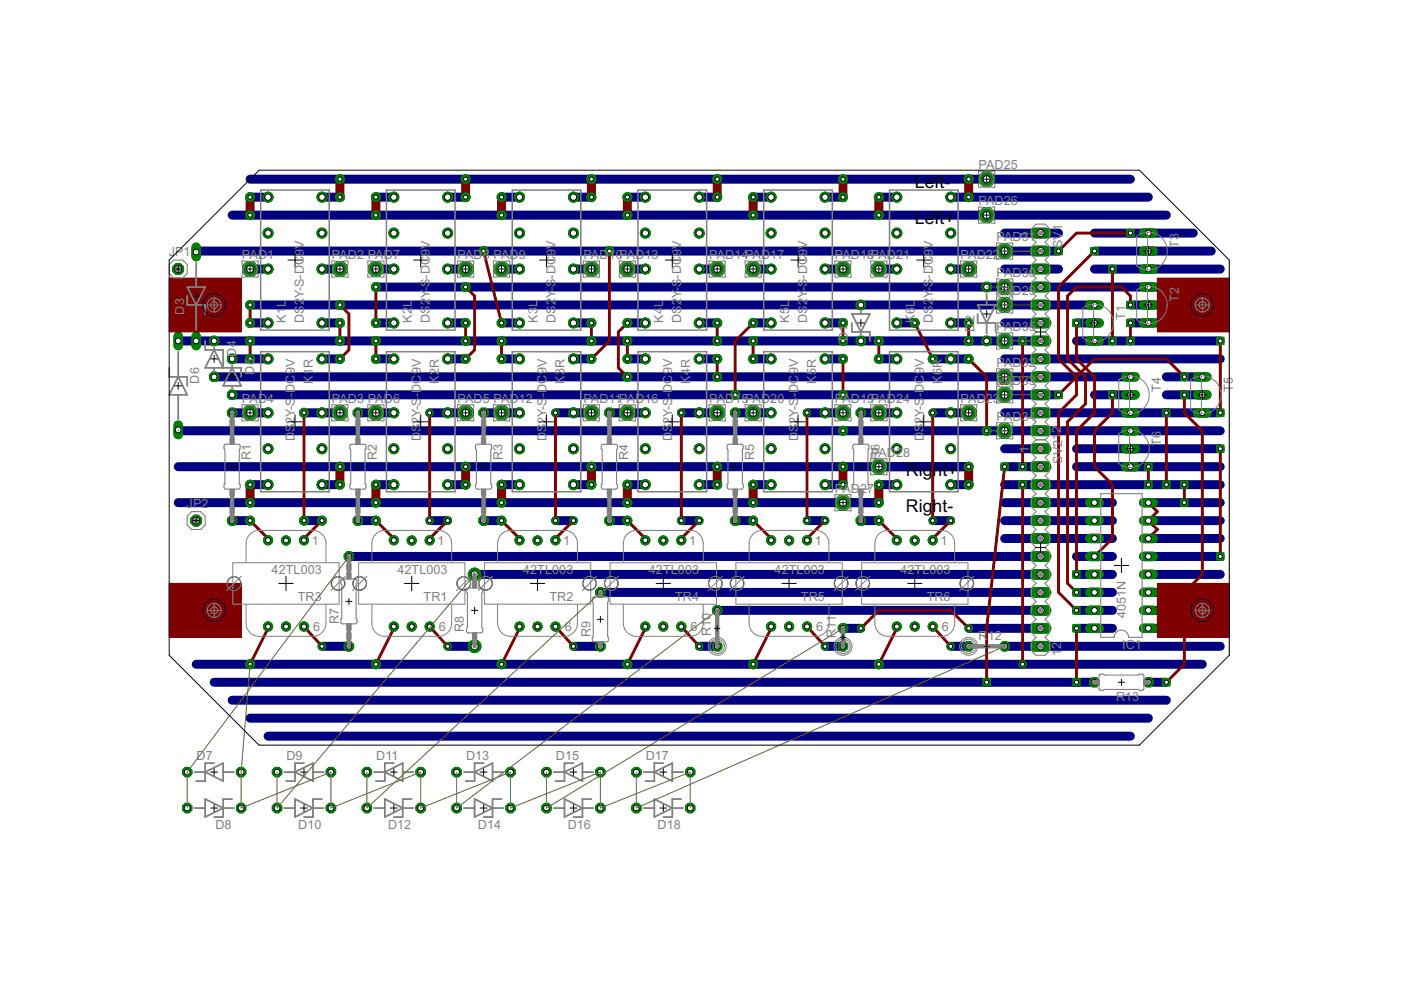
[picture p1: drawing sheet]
<svg xmlns="http://www.w3.org/2000/svg" width="297mm" height="210mm" viewBox="0 0 297 210" stroke-linecap="round" stroke-linejoin="round" font-family="sans-serif">
<defs><g id="words">
<g font-size="4.2">
<text x="194" y="39.9">Left-</text>
<text x="194" y="47.5">Left+</text>
<text x="192.1" y="100.9">Right+</text>
<text x="192.1" y="108.5">Right-</text>
</g>
<g font-size="3" fill="#808080">
<text x="207.5" y="35.9">PAD25</text>
<text x="207.5" y="43.5">PAD26</text>
<text x="64.4" y="52.8" transform="rotate(-90 64.4 52.8)">V</text>
<text x="91.1" y="52.8" transform="rotate(-90 91.1 52.8)">V</text>
<text x="117.8" y="52.8" transform="rotate(-90 117.8 52.8)">V</text>
<text x="144.4" y="52.8" transform="rotate(-90 144.4 52.8)">V</text>
<text x="171.1" y="52.8" transform="rotate(-90 171.1 52.8)">V</text>
<text x="197.8" y="52.8" transform="rotate(-90 197.8 52.8)">V</text>
<text x="211.3" y="51.1">PAD31</text>
<text x="218.1" y="50.4" transform="rotate(-90 218.1 50.4)">1</text>
<text x="225.2" y="52.6" transform="rotate(-90 225.2 52.6)">SV1</text>
<text x="250" y="52.6" transform="rotate(-90 250 52.6)">T3</text>
<text x="35.8" y="54.3">JP1</text>
<text x="51.3" y="55">PAD1</text>
<text x="70.4" y="55">PAD2 PAD7</text>
<text x="97" y="55">PAD8 PAD9</text>
<text x="123.7" y="55">PAD10PAD13</text>
<text x="150.3" y="55">PAD14PAD17</text>
<text x="177" y="55">PAD18PAD21</text>
<text x="203.7" y="55">PAD22</text>
<text x="211.3" y="58.8">PAD30</text>
<text x="91.1" y="60.9" transform="rotate(-90 91.1 60.9)">S-DC9</text>
<text x="117.8" y="60.9" transform="rotate(-90 117.8 60.9)">S-DC9</text>
<text x="144.4" y="60.9" transform="rotate(-90 144.4 60.9)">S-DC9</text>
<text x="171.1" y="60.9" transform="rotate(-90 171.1 60.9)">S-DC9</text>
<text x="197.8" y="60.9" transform="rotate(-90 197.8 60.9)">S-DC9</text>
<text x="211.3" y="62.6">PAD29</text>
<text x="250" y="64" transform="rotate(-90 250 64)">T2</text>
<text x="39" y="66.7" transform="rotate(-90 39 66.7)">D3</text>
<text x="60.6" y="68.5" transform="rotate(-90 60.6 68.5)">K1L</text>
<text x="64.4" y="68.5" transform="rotate(-90 64.4 68.5)">DS2Y-S-DC9</text>
<text x="87.3" y="68.5" transform="rotate(-90 87.3 68.5)">K2L</text>
<text x="91.1" y="68.5" transform="rotate(-90 91.1 68.5)">DS2Y-</text>
<text x="114" y="68.5" transform="rotate(-90 114 68.5)">K3L</text>
<text x="117.8" y="68.5" transform="rotate(-90 117.8 68.5)">DS2Y-</text>
<text x="140.6" y="68.5" transform="rotate(-90 140.6 68.5)">K4L</text>
<text x="144.4" y="68.5" transform="rotate(-90 144.4 68.5)">DS2Y-</text>
<text x="167.3" y="68.5" transform="rotate(-90 167.3 68.5)">K5L</text>
<text x="171.1" y="68.5" transform="rotate(-90 171.1 68.5)">DS2Y-</text>
<text x="194" y="68.5" transform="rotate(-90 194 68.5)">K6L</text>
<text x="197.8" y="68.5" transform="rotate(-90 197.8 68.5)">DS2Y-</text>
<text x="206.6" y="70.3" transform="rotate(-90 206.6 70.3)">D2</text>
<text x="211.3" y="70.2">PAD35</text>
<text x="238.5" y="67.8" transform="rotate(-90 238.5 67.8)">T1</text>
<text x="50" y="75.6" transform="rotate(-90 50 75.6)">D4</text>
<text x="179.8" y="72.4" transform="rotate(-90 179.8 72.4)">D1</text>
<text x="211.3" y="77.8">PAD32</text>
<text x="42.2" y="81.3" transform="rotate(-90 42.2 81.3)">D6</text>
<text x="53.9" y="79.4" transform="rotate(-90 53.9 79.4)">D5</text>
<text x="62.5" y="83.3" transform="rotate(-90 62.5 83.3)">DC</text>
<text x="62.5" y="79.4" transform="rotate(-90 62.5 79.4)">9V</text>
<text x="66.4" y="81.3" transform="rotate(-90 66.4 81.3)">K</text>
<text x="66.4" y="79.5" transform="rotate(-90 66.4 79.5)">1R</text>
<text x="89.2" y="83.3" transform="rotate(-90 89.2 83.3)">DC</text>
<text x="89.2" y="79.4" transform="rotate(-90 89.2 79.4)">9V</text>
<text x="93" y="81.3" transform="rotate(-90 93 81.3)">K</text>
<text x="93" y="79.5" transform="rotate(-90 93 79.5)">2R</text>
<text x="115.9" y="83.3" transform="rotate(-90 115.9 83.3)">DC</text>
<text x="115.9" y="79.4" transform="rotate(-90 115.9 79.4)">9V</text>
<text x="119.7" y="81.3" transform="rotate(-90 119.7 81.3)">K</text>
<text x="119.7" y="79.5" transform="rotate(-90 119.7 79.5)">3R</text>
<text x="142.5" y="83.3" transform="rotate(-90 142.5 83.3)">DC</text>
<text x="142.5" y="79.4" transform="rotate(-90 142.5 79.4)">9V</text>
<text x="146.3" y="81.3" transform="rotate(-90 146.3 81.3)">K</text>
<text x="146.3" y="79.5" transform="rotate(-90 146.3 79.5)">4R</text>
<text x="169.2" y="83.3" transform="rotate(-90 169.2 83.3)">DC</text>
<text x="169.2" y="79.4" transform="rotate(-90 169.2 79.4)">9V</text>
<text x="173" y="81.3" transform="rotate(-90 173 81.3)">K</text>
<text x="173" y="79.5" transform="rotate(-90 173 79.5)">5R</text>
<text x="195.9" y="83.3" transform="rotate(-90 195.9 83.3)">DC</text>
<text x="195.9" y="79.4" transform="rotate(-90 195.9 79.4)">9V</text>
<text x="199.7" y="81.3" transform="rotate(-90 199.7 81.3)">K</text>
<text x="199.7" y="79.5" transform="rotate(-90 199.7 79.5)">6R</text>
<text x="211.3" y="81.6">PAD33</text>
<text x="246.1" y="83.1" transform="rotate(-90 246.1 83.1)">T4</text>
<text x="261.4" y="83.1" transform="rotate(-90 261.4 83.1)">T5</text>
<text x="51.3" y="85.4">PAD4</text>
<text x="70.4" y="85.4">PAD3 PAD6</text>
<text x="97" y="85.4">PAD5 PAD12</text>
<text x="123.7" y="85.4">PAD11PAD16</text>
<text x="150.3" y="85.4">PAD15PAD20</text>
<text x="177" y="85.4">PAD19PAD24</text>
<text x="203.7" y="85.4">PAD23</text>
<text x="211.3" y="89.2">PAD34</text>
<text x="62.5" y="93.6" transform="rotate(-90 62.5 93.6)">DS2Y-S-</text>
<text x="89.2" y="93.6" transform="rotate(-90 89.2 93.6)">DS2Y-S-</text>
<text x="115.9" y="93.6" transform="rotate(-90 115.9 93.6)">DS2Y-S-</text>
<text x="142.5" y="93.6" transform="rotate(-90 142.5 93.6)">DS2Y-S-</text>
<text x="169.2" y="93.6" transform="rotate(-90 169.2 93.6)">DS2Y-S-</text>
<text x="195.9" y="93.6" transform="rotate(-90 195.9 93.6)">DS2Y-S-</text>
<text x="246.1" y="94.5" transform="rotate(-90 246.1 94.5)">T6</text>
<text x="53.2" y="97.6" transform="rotate(-90 53.2 97.6)">R1</text>
<text x="79.9" y="97.6" transform="rotate(-90 79.9 97.6)">R2</text>
<text x="106.5" y="97.6" transform="rotate(-90 106.5 97.6)">R3</text>
<text x="133.2" y="97.6" transform="rotate(-90 133.2 97.6)">R4</text>
<text x="159.9" y="97.6" transform="rotate(-90 159.9 97.6)">R5</text>
<text x="184.6" y="96.9">PAD28</text>
<text x="186.5" y="97.6" transform="rotate(-90 186.5 97.6)">R6</text>
<text x="218.1" y="96.1" transform="rotate(-90 218.1 96.1)">1</text>
<text x="225.2" y="98.3" transform="rotate(-90 225.2 98.3)">SV212</text>
<text x="39.6" y="107.6">JP2</text>
<text x="177" y="104.5">PAD27</text>
<text x="66.1" y="115.6">1</text>
<text x="92.8" y="115.6">1</text>
<text x="119.4" y="115.6">1</text>
<text x="146.1" y="115.6">1</text>
<text x="172.8" y="115.6">1</text>
<text x="199.4" y="115.6">1</text>
<text x="57.6" y="121.8">42TL003</text>
<text x="84.3" y="121.8">42TL003</text>
<text x="110.9" y="121.8">42TL003</text>
<text x="137.6" y="121.8">42TL003</text>
<text x="164.2" y="121.8">42TL003</text>
<text x="190.9" y="121.8">42TL003</text>
<text x="63.2" y="127.5">TR3</text>
<text x="89.8" y="127.5">TR1</text>
<text x="116.5" y="127.5">TR2</text>
<text x="143.1" y="127.5">TR4</text>
<text x="169.8" y="127.5">TR5</text>
<text x="196.5" y="127.5">TR6</text>
<text x="238.7" y="131.1" transform="rotate(-90 238.7 131.1)">4051N</text>
<text x="66.4" y="133.7">6</text>
<text x="71.9" y="132.3" transform="rotate(-90 71.9 132.3)">R7</text>
<text x="93.1" y="133.7">6</text>
<text x="98.3" y="134" transform="rotate(-90 98.3 134)">R8</text>
<text x="119.7" y="133.7">6</text>
<text x="125.2" y="135.1" transform="rotate(-90 125.2 135.1)">R9</text>
<text x="146.4" y="133.7">6</text>
<text x="150.7" y="134.9" transform="rotate(-90 150.7 134.9)">R10</text>
<text x="173.1" y="133.7">6</text>
<text x="177.2" y="135.2" transform="rotate(-90 177.2 135.2)">R11</text>
<text x="199.7" y="133.7">6</text>
<text x="207.5" y="135.7">R</text>
<text x="209.4" y="135.7">12</text>
<text x="238" y="137.6">IC1</text>
<text x="225" y="139.1" transform="rotate(-90 225 139.1)">12</text>
<text x="236.6" y="148.7">R13</text>
<text x="41.7" y="161.1">D7</text>
<text x="60.7" y="161.1">D9</text>
<text x="79.8" y="161.1">D11</text>
<text x="98.8" y="161.1">D13</text>
<text x="117.9" y="161.1">D15</text>
<text x="136.9" y="161.1">D17</text>
<text x="45.7" y="175.8">D8</text>
<text x="63.2" y="175.8">D10</text>
<text x="82.3" y="175.8">D12</text>
<text x="101.3" y="175.8">D14</text>
<text x="120.4" y="175.8">D16</text>
<text x="139.4" y="175.8">D18</text>
</g>
</g></defs>
<g fill="none" stroke="#000080" stroke-width="1.9">
<path d="M53 38h186.7M41.6 53.2h182.8M49.2 45.6h198.1M53 57h3.8M53 41.8h3.8M68.3 57h3.8M68.3 41.8h3.8M79.7 57h3.8M79.7 41.8h3.8M94.9 57h3.8M94.9 41.8h3.8M106.3 57h3.9"/>
<path d="M106.3 41.8h3.9M121.6 57h3.8M121.6 41.8h3.8M133 57h3.8M133 41.8h3.8M148.3 57h3.8M148.3 41.8h3.8M159.7 57h3.8M159.7 41.8h3.8M174.9 57h3.8M174.9 41.8h3.8M186.3 57h3.8"/>
<path d="M186.3 41.8h3.8M201.6 57h3.8M201.6 41.8h41.9M213 57h11.4M213 49.4h11.4M232.1 57h26.6M232.1 53.2h24.7M232.1 49.4h20.9M37.8 72.3h182.8M45.4 79.9h194.3M49.2 76.1h7.6M53 68.5h3.8"/>
<path d="M53 64.7h179.1M68.3 68.5h3.8M68.3 76.1h3.8M79.7 60.9h165.7M79.7 68.5h3.8M79.7 76.1h3.8M94.9 68.5h3.8M94.9 76.1h3.8M106.3 68.5h3.9M106.3 76.1h3.9M121.6 68.5h3.8M121.6 76.1h3.8"/>
<path d="M133 68.5h3.8M133 76.1h3.8M148.3 68.5h3.8M148.3 76.1h3.8M159.7 68.5h3.8M159.7 76.1h3.8M174.9 68.5h3.8M174.9 76.1h3.8M186.3 76.1h3.8M190.1 68.5h3.9M197.8 76.1h7.6M201.6 68.5h3.8"/>
<path d="M213 68.5h7.6M213 76.1h45.7M228.2 68.5h3.9M228.2 72.3h30.5M239.7 68.5h5.7M239.7 64.7h5.7M247.3 79.9h7.6M37.8 99h167.6M37.8 91.3h220.9M49.2 87.5h7.6M49.2 83.7h175.2M64.5 87.5h7.6"/>
<path d="M75.9 87.5h7.6M91.1 87.5h7.6M102.5 87.5h7.7M117.8 87.5h7.6M129.2 87.5h7.6M144.4 87.5h7.7M155.9 87.5h7.6M171.1 87.5h7.6M182.5 87.5h7.6M197.8 87.5h7.6M213 87.5h45.7M213 99h7.6"/>
<path d="M213 95.1h7.6M228.2 99h30.5M228.2 95.1h30.5M232.1 83.7h7.6M247.3 83.7h7.6M37.8 106.6h148.5M49.2 110.4h3.8M53 102.8h3.8M64.5 110.4h3.8M68.3 102.8h3.8M74 118h146.6M75.9 110.4h3.8"/>
<path d="M79.7 102.8h3.8M91.1 110.4h3.8M94.9 102.8h3.8M102.5 110.4h3.8M106.3 102.8h3.9M117.8 110.4h3.8M121.6 102.8h3.8M129.2 110.4h3.8M133 102.8h3.8M144.4 110.4h3.9M148.3 102.8h3.8M155.9 110.4h3.8"/>
<path d="M159.7 102.8h3.8M171.1 110.4h3.8M174.9 102.8h3.8M182.5 110.4h3.8M186.3 102.8h3.8M197.8 110.4h3.8M201.6 102.8h3.8M213 110.4h22.9M213 106.6h22.9M213 102.8h45.7M213 114.2h22.9M228.2 118h7.7"/>
<path d="M243.5 110.4h15.2M243.5 106.6h15.2M243.5 114.2h15.2M243.5 118h15.2M68.3 137h5.7M94.9 137h5.7M100.6 121.8h120M121.6 137h5.7M127.3 125.6h93.3M148.3 137h3.8M152.1 129.4h68.5M174.9 137h3.8"/>
<path d="M178.7 133.2h3.8M201.6 137h3.8M205.4 133.2h15.2M213 137h45.7M228.2 133.2h7.7M228.2 121.8h7.7M228.2 125.6h7.7M228.2 129.4h7.7M243.5 133.2h1.9M243.5 121.8h15.2M243.5 125.6h1.9M243.5 129.4h1.9"/>
<path d="M41.6 140.8h213.3M45.4 144.7h186.7M49.2 148.5h198.1M53 152.3h190.5M56.8 156.1h182.9M243.5 144.7h3.8"/>
</g>
<circle cx="68.3" cy="68.5" r="1.06" fill="#008000" stroke="#008000" stroke-width=".21"/>
<circle cx="68.3" cy="68.5" r=".68" fill="#fff" stroke="#000" stroke-width=".21"/>
<circle cx="68.3" cy="57" r="1.06" fill="#008000" stroke="#008000" stroke-width=".21"/>
<circle cx="68.3" cy="57" r=".68" fill="#fff" stroke="#000" stroke-width=".21"/>
<circle cx="68.3" cy="49.4" r="1.06" fill="#008000" stroke="#008000" stroke-width=".21"/>
<circle cx="68.3" cy="49.4" r=".68" fill="#fff" stroke="#000" stroke-width=".21"/>
<circle cx="68.3" cy="41.8" r="1.06" fill="#008000" stroke="#008000" stroke-width=".21"/>
<circle cx="68.3" cy="41.8" r=".68" fill="#fff" stroke="#000" stroke-width=".21"/>
<circle cx="56.8" cy="41.8" r="1.06" fill="#008000" stroke="#008000" stroke-width=".21"/>
<circle cx="56.8" cy="41.8" r=".68" fill="#fff" stroke="#000" stroke-width=".21"/>
<circle cx="56.8" cy="49.4" r="1.06" fill="#008000" stroke="#008000" stroke-width=".21"/>
<circle cx="56.8" cy="49.4" r=".68" fill="#fff" stroke="#000" stroke-width=".21"/>
<circle cx="56.8" cy="57" r="1.06" fill="#008000" stroke="#008000" stroke-width=".21"/>
<circle cx="56.8" cy="57" r=".68" fill="#fff" stroke="#000" stroke-width=".21"/>
<circle cx="56.8" cy="68.5" r="1.06" fill="#008000" stroke="#008000" stroke-width=".21"/>
<circle cx="56.8" cy="68.5" r=".68" fill="#fff" stroke="#000" stroke-width=".21"/>
<circle cx="56.8" cy="76.1" r="1.06" fill="#008000" stroke="#008000" stroke-width=".21"/>
<circle cx="56.8" cy="76.1" r=".68" fill="#fff" stroke="#000" stroke-width=".21"/>
<circle cx="56.8" cy="87.5" r="1.06" fill="#008000" stroke="#008000" stroke-width=".21"/>
<circle cx="56.8" cy="87.5" r=".68" fill="#fff" stroke="#000" stroke-width=".21"/>
<circle cx="56.8" cy="95.1" r="1.06" fill="#008000" stroke="#008000" stroke-width=".21"/>
<circle cx="56.8" cy="95.1" r=".68" fill="#fff" stroke="#000" stroke-width=".21"/>
<circle cx="56.8" cy="102.8" r="1.06" fill="#008000" stroke="#008000" stroke-width=".21"/>
<circle cx="56.8" cy="102.8" r=".68" fill="#fff" stroke="#000" stroke-width=".21"/>
<circle cx="68.3" cy="102.8" r="1.06" fill="#008000" stroke="#008000" stroke-width=".21"/>
<circle cx="68.3" cy="102.8" r=".68" fill="#fff" stroke="#000" stroke-width=".21"/>
<circle cx="68.3" cy="95.1" r="1.06" fill="#008000" stroke="#008000" stroke-width=".21"/>
<circle cx="68.3" cy="95.1" r=".68" fill="#fff" stroke="#000" stroke-width=".21"/>
<circle cx="68.3" cy="87.5" r="1.06" fill="#008000" stroke="#008000" stroke-width=".21"/>
<circle cx="68.3" cy="87.5" r=".68" fill="#fff" stroke="#000" stroke-width=".21"/>
<circle cx="68.3" cy="76.1" r="1.06" fill="#008000" stroke="#008000" stroke-width=".21"/>
<circle cx="68.3" cy="76.1" r=".68" fill="#fff" stroke="#000" stroke-width=".21"/>
<circle cx="94.9" cy="68.5" r="1.06" fill="#008000" stroke="#008000" stroke-width=".21"/>
<circle cx="94.9" cy="68.5" r=".68" fill="#fff" stroke="#000" stroke-width=".21"/>
<circle cx="94.9" cy="57" r="1.06" fill="#008000" stroke="#008000" stroke-width=".21"/>
<circle cx="94.9" cy="57" r=".68" fill="#fff" stroke="#000" stroke-width=".21"/>
<circle cx="94.9" cy="49.4" r="1.06" fill="#008000" stroke="#008000" stroke-width=".21"/>
<circle cx="94.9" cy="49.4" r=".68" fill="#fff" stroke="#000" stroke-width=".21"/>
<circle cx="94.9" cy="41.8" r="1.06" fill="#008000" stroke="#008000" stroke-width=".21"/>
<circle cx="94.9" cy="41.8" r=".68" fill="#fff" stroke="#000" stroke-width=".21"/>
<circle cx="83.5" cy="41.8" r="1.06" fill="#008000" stroke="#008000" stroke-width=".21"/>
<circle cx="83.5" cy="41.8" r=".68" fill="#fff" stroke="#000" stroke-width=".21"/>
<circle cx="83.5" cy="49.4" r="1.06" fill="#008000" stroke="#008000" stroke-width=".21"/>
<circle cx="83.5" cy="49.4" r=".68" fill="#fff" stroke="#000" stroke-width=".21"/>
<circle cx="83.5" cy="57" r="1.06" fill="#008000" stroke="#008000" stroke-width=".21"/>
<circle cx="83.5" cy="57" r=".68" fill="#fff" stroke="#000" stroke-width=".21"/>
<circle cx="83.5" cy="68.5" r="1.06" fill="#008000" stroke="#008000" stroke-width=".21"/>
<circle cx="83.5" cy="68.5" r=".68" fill="#fff" stroke="#000" stroke-width=".21"/>
<circle cx="83.5" cy="76.1" r="1.06" fill="#008000" stroke="#008000" stroke-width=".21"/>
<circle cx="83.5" cy="76.1" r=".68" fill="#fff" stroke="#000" stroke-width=".21"/>
<circle cx="83.5" cy="87.5" r="1.06" fill="#008000" stroke="#008000" stroke-width=".21"/>
<circle cx="83.5" cy="87.5" r=".68" fill="#fff" stroke="#000" stroke-width=".21"/>
<circle cx="83.5" cy="95.1" r="1.06" fill="#008000" stroke="#008000" stroke-width=".21"/>
<circle cx="83.5" cy="95.1" r=".68" fill="#fff" stroke="#000" stroke-width=".21"/>
<circle cx="83.5" cy="102.8" r="1.06" fill="#008000" stroke="#008000" stroke-width=".21"/>
<circle cx="83.5" cy="102.8" r=".68" fill="#fff" stroke="#000" stroke-width=".21"/>
<circle cx="94.9" cy="102.8" r="1.06" fill="#008000" stroke="#008000" stroke-width=".21"/>
<circle cx="94.9" cy="102.8" r=".68" fill="#fff" stroke="#000" stroke-width=".21"/>
<circle cx="94.9" cy="95.1" r="1.06" fill="#008000" stroke="#008000" stroke-width=".21"/>
<circle cx="94.9" cy="95.1" r=".68" fill="#fff" stroke="#000" stroke-width=".21"/>
<circle cx="94.9" cy="87.5" r="1.06" fill="#008000" stroke="#008000" stroke-width=".21"/>
<circle cx="94.9" cy="87.5" r=".68" fill="#fff" stroke="#000" stroke-width=".21"/>
<circle cx="94.9" cy="76.1" r="1.06" fill="#008000" stroke="#008000" stroke-width=".21"/>
<circle cx="94.9" cy="76.1" r=".68" fill="#fff" stroke="#000" stroke-width=".21"/>
<circle cx="110.2" cy="76.1" r="1.06" fill="#008000" stroke="#008000" stroke-width=".21"/>
<circle cx="110.2" cy="76.1" r=".68" fill="#fff" stroke="#000" stroke-width=".21"/>
<circle cx="110.2" cy="87.5" r="1.06" fill="#008000" stroke="#008000" stroke-width=".21"/>
<circle cx="110.2" cy="87.5" r=".68" fill="#fff" stroke="#000" stroke-width=".21"/>
<circle cx="110.2" cy="95.1" r="1.06" fill="#008000" stroke="#008000" stroke-width=".21"/>
<circle cx="110.2" cy="95.1" r=".68" fill="#fff" stroke="#000" stroke-width=".21"/>
<circle cx="110.2" cy="102.8" r="1.06" fill="#008000" stroke="#008000" stroke-width=".21"/>
<circle cx="110.2" cy="102.8" r=".68" fill="#fff" stroke="#000" stroke-width=".21"/>
<circle cx="121.6" cy="102.8" r="1.06" fill="#008000" stroke="#008000" stroke-width=".21"/>
<circle cx="121.6" cy="102.8" r=".68" fill="#fff" stroke="#000" stroke-width=".21"/>
<circle cx="121.6" cy="95.1" r="1.06" fill="#008000" stroke="#008000" stroke-width=".21"/>
<circle cx="121.6" cy="95.1" r=".68" fill="#fff" stroke="#000" stroke-width=".21"/>
<circle cx="121.6" cy="87.5" r="1.06" fill="#008000" stroke="#008000" stroke-width=".21"/>
<circle cx="121.6" cy="87.5" r=".68" fill="#fff" stroke="#000" stroke-width=".21"/>
<circle cx="121.6" cy="76.1" r="1.06" fill="#008000" stroke="#008000" stroke-width=".21"/>
<circle cx="121.6" cy="76.1" r=".68" fill="#fff" stroke="#000" stroke-width=".21"/>
<circle cx="121.6" cy="68.5" r="1.06" fill="#008000" stroke="#008000" stroke-width=".21"/>
<circle cx="121.6" cy="68.5" r=".68" fill="#fff" stroke="#000" stroke-width=".21"/>
<circle cx="121.6" cy="57" r="1.06" fill="#008000" stroke="#008000" stroke-width=".21"/>
<circle cx="121.6" cy="57" r=".68" fill="#fff" stroke="#000" stroke-width=".21"/>
<circle cx="121.6" cy="49.4" r="1.06" fill="#008000" stroke="#008000" stroke-width=".21"/>
<circle cx="121.6" cy="49.4" r=".68" fill="#fff" stroke="#000" stroke-width=".21"/>
<circle cx="121.6" cy="41.8" r="1.06" fill="#008000" stroke="#008000" stroke-width=".21"/>
<circle cx="121.6" cy="41.8" r=".68" fill="#fff" stroke="#000" stroke-width=".21"/>
<circle cx="110.2" cy="41.8" r="1.06" fill="#008000" stroke="#008000" stroke-width=".21"/>
<circle cx="110.2" cy="41.8" r=".68" fill="#fff" stroke="#000" stroke-width=".21"/>
<circle cx="110.2" cy="49.4" r="1.06" fill="#008000" stroke="#008000" stroke-width=".21"/>
<circle cx="110.2" cy="49.4" r=".68" fill="#fff" stroke="#000" stroke-width=".21"/>
<circle cx="110.2" cy="57" r="1.06" fill="#008000" stroke="#008000" stroke-width=".21"/>
<circle cx="110.2" cy="57" r=".68" fill="#fff" stroke="#000" stroke-width=".21"/>
<circle cx="110.2" cy="68.5" r="1.06" fill="#008000" stroke="#008000" stroke-width=".21"/>
<circle cx="110.2" cy="68.5" r=".68" fill="#fff" stroke="#000" stroke-width=".21"/>
<circle cx="148.3" cy="68.5" r="1.06" fill="#008000" stroke="#008000" stroke-width=".21"/>
<circle cx="148.3" cy="68.5" r=".68" fill="#fff" stroke="#000" stroke-width=".21"/>
<circle cx="148.3" cy="57" r="1.06" fill="#008000" stroke="#008000" stroke-width=".21"/>
<circle cx="148.3" cy="57" r=".68" fill="#fff" stroke="#000" stroke-width=".21"/>
<circle cx="148.3" cy="49.4" r="1.06" fill="#008000" stroke="#008000" stroke-width=".21"/>
<circle cx="148.3" cy="49.4" r=".68" fill="#fff" stroke="#000" stroke-width=".21"/>
<circle cx="148.3" cy="41.8" r="1.06" fill="#008000" stroke="#008000" stroke-width=".21"/>
<circle cx="148.3" cy="41.8" r=".68" fill="#fff" stroke="#000" stroke-width=".21"/>
<circle cx="136.8" cy="41.8" r="1.06" fill="#008000" stroke="#008000" stroke-width=".21"/>
<circle cx="136.8" cy="41.8" r=".68" fill="#fff" stroke="#000" stroke-width=".21"/>
<circle cx="136.8" cy="49.4" r="1.06" fill="#008000" stroke="#008000" stroke-width=".21"/>
<circle cx="136.8" cy="49.4" r=".68" fill="#fff" stroke="#000" stroke-width=".21"/>
<circle cx="136.8" cy="57" r="1.06" fill="#008000" stroke="#008000" stroke-width=".21"/>
<circle cx="136.8" cy="57" r=".68" fill="#fff" stroke="#000" stroke-width=".21"/>
<circle cx="136.8" cy="68.5" r="1.06" fill="#008000" stroke="#008000" stroke-width=".21"/>
<circle cx="136.8" cy="68.5" r=".68" fill="#fff" stroke="#000" stroke-width=".21"/>
<circle cx="136.8" cy="76.1" r="1.06" fill="#008000" stroke="#008000" stroke-width=".21"/>
<circle cx="136.8" cy="76.1" r=".68" fill="#fff" stroke="#000" stroke-width=".21"/>
<circle cx="136.8" cy="87.5" r="1.06" fill="#008000" stroke="#008000" stroke-width=".21"/>
<circle cx="136.8" cy="87.5" r=".68" fill="#fff" stroke="#000" stroke-width=".21"/>
<circle cx="136.8" cy="95.1" r="1.06" fill="#008000" stroke="#008000" stroke-width=".21"/>
<circle cx="136.8" cy="95.1" r=".68" fill="#fff" stroke="#000" stroke-width=".21"/>
<circle cx="136.8" cy="102.8" r="1.06" fill="#008000" stroke="#008000" stroke-width=".21"/>
<circle cx="136.8" cy="102.8" r=".68" fill="#fff" stroke="#000" stroke-width=".21"/>
<circle cx="148.3" cy="102.8" r="1.06" fill="#008000" stroke="#008000" stroke-width=".21"/>
<circle cx="148.3" cy="102.8" r=".68" fill="#fff" stroke="#000" stroke-width=".21"/>
<circle cx="148.3" cy="95.1" r="1.06" fill="#008000" stroke="#008000" stroke-width=".21"/>
<circle cx="148.3" cy="95.1" r=".68" fill="#fff" stroke="#000" stroke-width=".21"/>
<circle cx="148.3" cy="87.5" r="1.06" fill="#008000" stroke="#008000" stroke-width=".21"/>
<circle cx="148.3" cy="87.5" r=".68" fill="#fff" stroke="#000" stroke-width=".21"/>
<circle cx="148.3" cy="76.1" r="1.06" fill="#008000" stroke="#008000" stroke-width=".21"/>
<circle cx="148.3" cy="76.1" r=".68" fill="#fff" stroke="#000" stroke-width=".21"/>
<circle cx="174.9" cy="68.5" r="1.06" fill="#008000" stroke="#008000" stroke-width=".21"/>
<circle cx="174.9" cy="68.5" r=".68" fill="#fff" stroke="#000" stroke-width=".21"/>
<circle cx="174.9" cy="57" r="1.06" fill="#008000" stroke="#008000" stroke-width=".21"/>
<circle cx="174.9" cy="57" r=".68" fill="#fff" stroke="#000" stroke-width=".21"/>
<circle cx="174.9" cy="49.4" r="1.06" fill="#008000" stroke="#008000" stroke-width=".21"/>
<circle cx="174.9" cy="49.4" r=".68" fill="#fff" stroke="#000" stroke-width=".21"/>
<circle cx="174.9" cy="41.8" r="1.06" fill="#008000" stroke="#008000" stroke-width=".21"/>
<circle cx="174.9" cy="41.8" r=".68" fill="#fff" stroke="#000" stroke-width=".21"/>
<circle cx="163.5" cy="41.8" r="1.06" fill="#008000" stroke="#008000" stroke-width=".21"/>
<circle cx="163.5" cy="41.8" r=".68" fill="#fff" stroke="#000" stroke-width=".21"/>
<circle cx="163.5" cy="49.4" r="1.06" fill="#008000" stroke="#008000" stroke-width=".21"/>
<circle cx="163.5" cy="49.4" r=".68" fill="#fff" stroke="#000" stroke-width=".21"/>
<circle cx="163.5" cy="57" r="1.06" fill="#008000" stroke="#008000" stroke-width=".21"/>
<circle cx="163.5" cy="57" r=".68" fill="#fff" stroke="#000" stroke-width=".21"/>
<circle cx="163.5" cy="68.5" r="1.06" fill="#008000" stroke="#008000" stroke-width=".21"/>
<circle cx="163.5" cy="68.5" r=".68" fill="#fff" stroke="#000" stroke-width=".21"/>
<circle cx="163.5" cy="76.1" r="1.06" fill="#008000" stroke="#008000" stroke-width=".21"/>
<circle cx="163.5" cy="76.1" r=".68" fill="#fff" stroke="#000" stroke-width=".21"/>
<circle cx="163.5" cy="87.5" r="1.06" fill="#008000" stroke="#008000" stroke-width=".21"/>
<circle cx="163.5" cy="87.5" r=".68" fill="#fff" stroke="#000" stroke-width=".21"/>
<circle cx="163.5" cy="95.1" r="1.06" fill="#008000" stroke="#008000" stroke-width=".21"/>
<circle cx="163.5" cy="95.1" r=".68" fill="#fff" stroke="#000" stroke-width=".21"/>
<circle cx="163.5" cy="102.8" r="1.06" fill="#008000" stroke="#008000" stroke-width=".21"/>
<circle cx="163.5" cy="102.8" r=".68" fill="#fff" stroke="#000" stroke-width=".21"/>
<circle cx="174.9" cy="102.8" r="1.06" fill="#008000" stroke="#008000" stroke-width=".21"/>
<circle cx="174.9" cy="102.8" r=".68" fill="#fff" stroke="#000" stroke-width=".21"/>
<circle cx="174.9" cy="95.1" r="1.06" fill="#008000" stroke="#008000" stroke-width=".21"/>
<circle cx="174.9" cy="95.1" r=".68" fill="#fff" stroke="#000" stroke-width=".21"/>
<circle cx="174.9" cy="87.5" r="1.06" fill="#008000" stroke="#008000" stroke-width=".21"/>
<circle cx="174.9" cy="87.5" r=".68" fill="#fff" stroke="#000" stroke-width=".21"/>
<circle cx="174.9" cy="76.1" r="1.06" fill="#008000" stroke="#008000" stroke-width=".21"/>
<circle cx="174.9" cy="76.1" r=".68" fill="#fff" stroke="#000" stroke-width=".21"/>
<circle cx="53" cy="57" r="1.74" fill="#008000" stroke="#008000" stroke-width=".21"/>
<circle cx="53" cy="57" r=".76" fill="#fff" stroke="#000" stroke-width=".21"/>
<circle cx="72.1" cy="57" r="1.74" fill="#008000" stroke="#008000" stroke-width=".21"/>
<circle cx="72.1" cy="57" r=".76" fill="#fff" stroke="#000" stroke-width=".21"/>
<circle cx="72.1" cy="87.5" r="1.74" fill="#008000" stroke="#008000" stroke-width=".21"/>
<circle cx="72.1" cy="87.5" r=".76" fill="#fff" stroke="#000" stroke-width=".21"/>
<circle cx="53" cy="87.5" r="1.74" fill="#008000" stroke="#008000" stroke-width=".21"/>
<circle cx="53" cy="87.5" r=".76" fill="#fff" stroke="#000" stroke-width=".21"/>
<circle cx="98.7" cy="87.5" r="1.74" fill="#008000" stroke="#008000" stroke-width=".21"/>
<circle cx="98.7" cy="87.5" r=".76" fill="#fff" stroke="#000" stroke-width=".21"/>
<circle cx="79.7" cy="87.5" r="1.74" fill="#008000" stroke="#008000" stroke-width=".21"/>
<circle cx="79.7" cy="87.5" r=".76" fill="#fff" stroke="#000" stroke-width=".21"/>
<circle cx="79.7" cy="57" r="1.74" fill="#008000" stroke="#008000" stroke-width=".21"/>
<circle cx="79.7" cy="57" r=".76" fill="#fff" stroke="#000" stroke-width=".21"/>
<circle cx="98.7" cy="57" r="1.74" fill="#008000" stroke="#008000" stroke-width=".21"/>
<circle cx="98.7" cy="57" r=".76" fill="#fff" stroke="#000" stroke-width=".21"/>
<circle cx="106.3" cy="57" r="1.74" fill="#008000" stroke="#008000" stroke-width=".21"/>
<circle cx="106.3" cy="57" r=".76" fill="#fff" stroke="#000" stroke-width=".21"/>
<circle cx="125.4" cy="57" r="1.74" fill="#008000" stroke="#008000" stroke-width=".21"/>
<circle cx="125.4" cy="57" r=".76" fill="#fff" stroke="#000" stroke-width=".21"/>
<circle cx="125.4" cy="87.5" r="1.74" fill="#008000" stroke="#008000" stroke-width=".21"/>
<circle cx="125.4" cy="87.5" r=".76" fill="#fff" stroke="#000" stroke-width=".21"/>
<circle cx="106.3" cy="87.5" r="1.74" fill="#008000" stroke="#008000" stroke-width=".21"/>
<circle cx="106.3" cy="87.5" r=".76" fill="#fff" stroke="#000" stroke-width=".21"/>
<circle cx="133" cy="57" r="1.74" fill="#008000" stroke="#008000" stroke-width=".21"/>
<circle cx="133" cy="57" r=".76" fill="#fff" stroke="#000" stroke-width=".21"/>
<circle cx="152.1" cy="57" r="1.74" fill="#008000" stroke="#008000" stroke-width=".21"/>
<circle cx="152.1" cy="57" r=".76" fill="#fff" stroke="#000" stroke-width=".21"/>
<circle cx="152.1" cy="87.5" r="1.74" fill="#008000" stroke="#008000" stroke-width=".21"/>
<circle cx="152.1" cy="87.5" r=".76" fill="#fff" stroke="#000" stroke-width=".21"/>
<circle cx="133" cy="87.5" r="1.74" fill="#008000" stroke="#008000" stroke-width=".21"/>
<circle cx="133" cy="87.5" r=".76" fill="#fff" stroke="#000" stroke-width=".21"/>
<circle cx="159.7" cy="57" r="1.74" fill="#008000" stroke="#008000" stroke-width=".21"/>
<circle cx="159.7" cy="57" r=".76" fill="#fff" stroke="#000" stroke-width=".21"/>
<circle cx="178.7" cy="57" r="1.74" fill="#008000" stroke="#008000" stroke-width=".21"/>
<circle cx="178.7" cy="57" r=".76" fill="#fff" stroke="#000" stroke-width=".21"/>
<circle cx="178.7" cy="87.5" r="1.74" fill="#008000" stroke="#008000" stroke-width=".21"/>
<circle cx="178.7" cy="87.5" r=".76" fill="#fff" stroke="#000" stroke-width=".21"/>
<circle cx="159.7" cy="87.5" r="1.74" fill="#008000" stroke="#008000" stroke-width=".21"/>
<circle cx="159.7" cy="87.5" r=".76" fill="#fff" stroke="#000" stroke-width=".21"/>
<circle cx="201.6" cy="68.5" r="1.06" fill="#008000" stroke="#008000" stroke-width=".21"/>
<circle cx="201.6" cy="68.5" r=".68" fill="#fff" stroke="#000" stroke-width=".21"/>
<circle cx="201.6" cy="57" r="1.06" fill="#008000" stroke="#008000" stroke-width=".21"/>
<circle cx="201.6" cy="57" r=".68" fill="#fff" stroke="#000" stroke-width=".21"/>
<circle cx="201.6" cy="49.4" r="1.06" fill="#008000" stroke="#008000" stroke-width=".21"/>
<circle cx="201.6" cy="49.4" r=".68" fill="#fff" stroke="#000" stroke-width=".21"/>
<circle cx="201.6" cy="41.8" r="1.06" fill="#008000" stroke="#008000" stroke-width=".21"/>
<circle cx="201.6" cy="41.8" r=".68" fill="#fff" stroke="#000" stroke-width=".21"/>
<circle cx="190.1" cy="41.8" r="1.06" fill="#008000" stroke="#008000" stroke-width=".21"/>
<circle cx="190.1" cy="41.8" r=".68" fill="#fff" stroke="#000" stroke-width=".21"/>
<circle cx="190.1" cy="49.4" r="1.06" fill="#008000" stroke="#008000" stroke-width=".21"/>
<circle cx="190.1" cy="49.4" r=".68" fill="#fff" stroke="#000" stroke-width=".21"/>
<circle cx="190.1" cy="57" r="1.06" fill="#008000" stroke="#008000" stroke-width=".21"/>
<circle cx="190.1" cy="57" r=".68" fill="#fff" stroke="#000" stroke-width=".21"/>
<circle cx="190.1" cy="68.5" r="1.06" fill="#008000" stroke="#008000" stroke-width=".21"/>
<circle cx="190.1" cy="68.5" r=".68" fill="#fff" stroke="#000" stroke-width=".21"/>
<circle cx="190.1" cy="76.1" r="1.06" fill="#008000" stroke="#008000" stroke-width=".21"/>
<circle cx="190.1" cy="76.1" r=".68" fill="#fff" stroke="#000" stroke-width=".21"/>
<circle cx="190.1" cy="87.5" r="1.06" fill="#008000" stroke="#008000" stroke-width=".21"/>
<circle cx="190.1" cy="87.5" r=".68" fill="#fff" stroke="#000" stroke-width=".21"/>
<circle cx="190.1" cy="95.1" r="1.06" fill="#008000" stroke="#008000" stroke-width=".21"/>
<circle cx="190.1" cy="95.1" r=".68" fill="#fff" stroke="#000" stroke-width=".21"/>
<circle cx="190.1" cy="102.8" r="1.06" fill="#008000" stroke="#008000" stroke-width=".21"/>
<circle cx="190.1" cy="102.8" r=".68" fill="#fff" stroke="#000" stroke-width=".21"/>
<circle cx="201.6" cy="102.8" r="1.06" fill="#008000" stroke="#008000" stroke-width=".21"/>
<circle cx="201.6" cy="102.8" r=".68" fill="#fff" stroke="#000" stroke-width=".21"/>
<circle cx="201.6" cy="95.1" r="1.06" fill="#008000" stroke="#008000" stroke-width=".21"/>
<circle cx="201.6" cy="95.1" r=".68" fill="#fff" stroke="#000" stroke-width=".21"/>
<circle cx="201.6" cy="87.5" r="1.06" fill="#008000" stroke="#008000" stroke-width=".21"/>
<circle cx="201.6" cy="87.5" r=".68" fill="#fff" stroke="#000" stroke-width=".21"/>
<circle cx="201.6" cy="76.1" r="1.06" fill="#008000" stroke="#008000" stroke-width=".21"/>
<circle cx="201.6" cy="76.1" r=".68" fill="#fff" stroke="#000" stroke-width=".21"/>
<circle cx="186.3" cy="57" r="1.74" fill="#008000" stroke="#008000" stroke-width=".21"/>
<circle cx="186.3" cy="57" r=".76" fill="#fff" stroke="#000" stroke-width=".21"/>
<circle cx="205.4" cy="57" r="1.74" fill="#008000" stroke="#008000" stroke-width=".21"/>
<circle cx="205.4" cy="57" r=".76" fill="#fff" stroke="#000" stroke-width=".21"/>
<circle cx="205.4" cy="87.5" r="1.74" fill="#008000" stroke="#008000" stroke-width=".21"/>
<circle cx="205.4" cy="87.5" r=".76" fill="#fff" stroke="#000" stroke-width=".21"/>
<circle cx="186.3" cy="87.5" r="1.74" fill="#008000" stroke="#008000" stroke-width=".21"/>
<circle cx="186.3" cy="87.5" r=".76" fill="#fff" stroke="#000" stroke-width=".21"/>
<circle cx="209.2" cy="38" r="1.74" fill="#008000" stroke="#008000" stroke-width=".21"/>
<circle cx="209.2" cy="38" r=".76" fill="#fff" stroke="#000" stroke-width=".21"/>
<circle cx="209.2" cy="45.6" r="1.74" fill="#008000" stroke="#008000" stroke-width=".21"/>
<circle cx="209.2" cy="45.6" r=".76" fill="#fff" stroke="#000" stroke-width=".21"/>
<circle cx="178.7" cy="106.6" r="1.74" fill="#008000" stroke="#008000" stroke-width=".21"/>
<circle cx="178.7" cy="106.6" r=".76" fill="#fff" stroke="#000" stroke-width=".21"/>
<circle cx="186.3" cy="99" r="1.74" fill="#008000" stroke="#008000" stroke-width=".21"/>
<circle cx="186.3" cy="99" r=".76" fill="#fff" stroke="#000" stroke-width=".21"/>
<circle cx="182.5" cy="64.7" r="1.07" fill="#008000" stroke="#008000" stroke-width=".21"/>
<circle cx="182.5" cy="64.7" r=".61" fill="#fff" stroke="#000" stroke-width=".21"/>
<circle cx="182.5" cy="72.3" r="1.07" fill="#008000" stroke="#008000" stroke-width=".21"/>
<circle cx="182.5" cy="72.3" r=".61" fill="#fff" stroke="#000" stroke-width=".21"/>
<circle cx="209.2" cy="72.3" r="1.07" fill="#008000" stroke="#008000" stroke-width=".21"/>
<circle cx="209.2" cy="72.3" r=".61" fill="#fff" stroke="#000" stroke-width=".21"/>
<circle cx="209.2" cy="60.9" r="1.07" fill="#008000" stroke="#008000" stroke-width=".21"/>
<circle cx="209.2" cy="60.9" r=".61" fill="#fff" stroke="#000" stroke-width=".21"/>
<path d="M41.6 71.3v2" fill="none" stroke="#008000" stroke-width="2"/>
<circle cx="41.6" cy="72.3" r=".61" fill="#fff" stroke="#000" stroke-width=".21"/>
<path d="M41.6 52.4v2" fill="none" stroke="#008000" stroke-width="2"/>
<circle cx="41.6" cy="53.4" r=".61" fill="#fff" stroke="#000" stroke-width=".21"/>
<circle cx="45.4" cy="79.9" r="1.07" fill="#008000" stroke="#008000" stroke-width=".21"/>
<circle cx="45.4" cy="79.9" r=".61" fill="#fff" stroke="#000" stroke-width=".21"/>
<circle cx="45.4" cy="72.3" r="1.07" fill="#008000" stroke="#008000" stroke-width=".21"/>
<circle cx="45.4" cy="72.3" r=".61" fill="#fff" stroke="#000" stroke-width=".21"/>
<circle cx="49.2" cy="83.7" r="1.07" fill="#008000" stroke="#008000" stroke-width=".21"/>
<circle cx="49.2" cy="83.7" r=".61" fill="#fff" stroke="#000" stroke-width=".21"/>
<circle cx="49.2" cy="76.1" r="1.07" fill="#008000" stroke="#008000" stroke-width=".21"/>
<circle cx="49.2" cy="76.1" r=".61" fill="#fff" stroke="#000" stroke-width=".21"/>
<path d="M37.8 71.3v2" fill="none" stroke="#008000" stroke-width="2"/>
<circle cx="37.8" cy="72.3" r=".61" fill="#fff" stroke="#000" stroke-width=".21"/>
<path d="M37.8 90.1v2" fill="none" stroke="#008000" stroke-width="2"/>
<circle cx="37.8" cy="91.1" r=".61" fill="#fff" stroke="#000" stroke-width=".21"/>
<circle cx="64.5" cy="114.6" r=".97" fill="#008000" stroke="#008000" stroke-width=".21"/>
<circle cx="64.5" cy="114.6" r=".53" fill="#fff" stroke="#000" stroke-width=".21"/>
<circle cx="60.6" cy="114.6" r=".97" fill="#008000" stroke="#008000" stroke-width=".21"/>
<circle cx="60.6" cy="114.6" r=".53" fill="#fff" stroke="#000" stroke-width=".21"/>
<circle cx="56.8" cy="114.6" r=".97" fill="#008000" stroke="#008000" stroke-width=".21"/>
<circle cx="56.8" cy="114.6" r=".53" fill="#fff" stroke="#000" stroke-width=".21"/>
<circle cx="64.5" cy="132.8" r=".97" fill="#008000" stroke="#008000" stroke-width=".21"/>
<circle cx="64.5" cy="132.8" r=".53" fill="#fff" stroke="#000" stroke-width=".21"/>
<circle cx="60.6" cy="132.8" r=".97" fill="#008000" stroke="#008000" stroke-width=".21"/>
<circle cx="60.6" cy="132.8" r=".53" fill="#fff" stroke="#000" stroke-width=".21"/>
<circle cx="56.8" cy="132.8" r=".97" fill="#008000" stroke="#008000" stroke-width=".21"/>
<circle cx="56.8" cy="132.8" r=".53" fill="#fff" stroke="#000" stroke-width=".21"/>
<circle cx="91.1" cy="114.6" r=".97" fill="#008000" stroke="#008000" stroke-width=".21"/>
<circle cx="91.1" cy="114.6" r=".53" fill="#fff" stroke="#000" stroke-width=".21"/>
<circle cx="87.3" cy="114.6" r=".97" fill="#008000" stroke="#008000" stroke-width=".21"/>
<circle cx="87.3" cy="114.6" r=".53" fill="#fff" stroke="#000" stroke-width=".21"/>
<circle cx="83.5" cy="114.6" r=".97" fill="#008000" stroke="#008000" stroke-width=".21"/>
<circle cx="83.5" cy="114.6" r=".53" fill="#fff" stroke="#000" stroke-width=".21"/>
<circle cx="91.1" cy="132.8" r=".97" fill="#008000" stroke="#008000" stroke-width=".21"/>
<circle cx="91.1" cy="132.8" r=".53" fill="#fff" stroke="#000" stroke-width=".21"/>
<circle cx="87.3" cy="132.8" r=".97" fill="#008000" stroke="#008000" stroke-width=".21"/>
<circle cx="87.3" cy="132.8" r=".53" fill="#fff" stroke="#000" stroke-width=".21"/>
<circle cx="83.5" cy="132.8" r=".97" fill="#008000" stroke="#008000" stroke-width=".21"/>
<circle cx="83.5" cy="132.8" r=".53" fill="#fff" stroke="#000" stroke-width=".21"/>
<circle cx="117.8" cy="114.6" r=".97" fill="#008000" stroke="#008000" stroke-width=".21"/>
<circle cx="117.8" cy="114.6" r=".53" fill="#fff" stroke="#000" stroke-width=".21"/>
<circle cx="114" cy="114.6" r=".97" fill="#008000" stroke="#008000" stroke-width=".21"/>
<circle cx="114" cy="114.6" r=".53" fill="#fff" stroke="#000" stroke-width=".21"/>
<circle cx="110.2" cy="114.6" r=".97" fill="#008000" stroke="#008000" stroke-width=".21"/>
<circle cx="110.2" cy="114.6" r=".53" fill="#fff" stroke="#000" stroke-width=".21"/>
<circle cx="117.8" cy="132.8" r=".97" fill="#008000" stroke="#008000" stroke-width=".21"/>
<circle cx="117.8" cy="132.8" r=".53" fill="#fff" stroke="#000" stroke-width=".21"/>
<circle cx="114" cy="132.8" r=".97" fill="#008000" stroke="#008000" stroke-width=".21"/>
<circle cx="114" cy="132.8" r=".53" fill="#fff" stroke="#000" stroke-width=".21"/>
<circle cx="110.2" cy="132.8" r=".97" fill="#008000" stroke="#008000" stroke-width=".21"/>
<circle cx="110.2" cy="132.8" r=".53" fill="#fff" stroke="#000" stroke-width=".21"/>
<circle cx="144.4" cy="114.6" r=".97" fill="#008000" stroke="#008000" stroke-width=".21"/>
<circle cx="144.4" cy="114.6" r=".53" fill="#fff" stroke="#000" stroke-width=".21"/>
<circle cx="140.6" cy="114.6" r=".97" fill="#008000" stroke="#008000" stroke-width=".21"/>
<circle cx="140.6" cy="114.6" r=".53" fill="#fff" stroke="#000" stroke-width=".21"/>
<circle cx="136.8" cy="114.6" r=".97" fill="#008000" stroke="#008000" stroke-width=".21"/>
<circle cx="136.8" cy="114.6" r=".53" fill="#fff" stroke="#000" stroke-width=".21"/>
<circle cx="144.4" cy="132.8" r=".97" fill="#008000" stroke="#008000" stroke-width=".21"/>
<circle cx="144.4" cy="132.8" r=".53" fill="#fff" stroke="#000" stroke-width=".21"/>
<circle cx="140.6" cy="132.8" r=".97" fill="#008000" stroke="#008000" stroke-width=".21"/>
<circle cx="140.6" cy="132.8" r=".53" fill="#fff" stroke="#000" stroke-width=".21"/>
<circle cx="136.8" cy="132.8" r=".97" fill="#008000" stroke="#008000" stroke-width=".21"/>
<circle cx="136.8" cy="132.8" r=".53" fill="#fff" stroke="#000" stroke-width=".21"/>
<circle cx="171.1" cy="114.6" r=".97" fill="#008000" stroke="#008000" stroke-width=".21"/>
<circle cx="171.1" cy="114.6" r=".53" fill="#fff" stroke="#000" stroke-width=".21"/>
<circle cx="167.3" cy="114.6" r=".97" fill="#008000" stroke="#008000" stroke-width=".21"/>
<circle cx="167.3" cy="114.6" r=".53" fill="#fff" stroke="#000" stroke-width=".21"/>
<circle cx="163.5" cy="114.6" r=".97" fill="#008000" stroke="#008000" stroke-width=".21"/>
<circle cx="163.5" cy="114.6" r=".53" fill="#fff" stroke="#000" stroke-width=".21"/>
<circle cx="171.1" cy="132.8" r=".97" fill="#008000" stroke="#008000" stroke-width=".21"/>
<circle cx="171.1" cy="132.8" r=".53" fill="#fff" stroke="#000" stroke-width=".21"/>
<circle cx="167.3" cy="132.8" r=".97" fill="#008000" stroke="#008000" stroke-width=".21"/>
<circle cx="167.3" cy="132.8" r=".53" fill="#fff" stroke="#000" stroke-width=".21"/>
<circle cx="163.5" cy="132.8" r=".97" fill="#008000" stroke="#008000" stroke-width=".21"/>
<circle cx="163.5" cy="132.8" r=".53" fill="#fff" stroke="#000" stroke-width=".21"/>
<circle cx="197.8" cy="114.6" r=".97" fill="#008000" stroke="#008000" stroke-width=".21"/>
<circle cx="197.8" cy="114.6" r=".53" fill="#fff" stroke="#000" stroke-width=".21"/>
<circle cx="194" cy="114.6" r=".97" fill="#008000" stroke="#008000" stroke-width=".21"/>
<circle cx="194" cy="114.6" r=".53" fill="#fff" stroke="#000" stroke-width=".21"/>
<circle cx="190.1" cy="114.6" r=".97" fill="#008000" stroke="#008000" stroke-width=".21"/>
<circle cx="190.1" cy="114.6" r=".53" fill="#fff" stroke="#000" stroke-width=".21"/>
<circle cx="197.8" cy="132.8" r=".97" fill="#008000" stroke="#008000" stroke-width=".21"/>
<circle cx="197.8" cy="132.8" r=".53" fill="#fff" stroke="#000" stroke-width=".21"/>
<circle cx="194" cy="132.8" r=".97" fill="#008000" stroke="#008000" stroke-width=".21"/>
<circle cx="194" cy="132.8" r=".53" fill="#fff" stroke="#000" stroke-width=".21"/>
<circle cx="190.1" cy="132.8" r=".97" fill="#008000" stroke="#008000" stroke-width=".21"/>
<circle cx="190.1" cy="132.8" r=".53" fill="#fff" stroke="#000" stroke-width=".21"/>
<circle cx="49.2" cy="87.5" r="1.07" fill="#008000" stroke="#008000" stroke-width=".21"/>
<circle cx="49.2" cy="87.5" r=".61" fill="#fff" stroke="#000" stroke-width=".21"/>
<circle cx="49.2" cy="110.4" r="1.07" fill="#008000" stroke="#008000" stroke-width=".21"/>
<circle cx="49.2" cy="110.4" r=".61" fill="#fff" stroke="#000" stroke-width=".21"/>
<circle cx="75.9" cy="87.5" r="1.07" fill="#008000" stroke="#008000" stroke-width=".21"/>
<circle cx="75.9" cy="87.5" r=".61" fill="#fff" stroke="#000" stroke-width=".21"/>
<circle cx="75.9" cy="110.4" r="1.07" fill="#008000" stroke="#008000" stroke-width=".21"/>
<circle cx="75.9" cy="110.4" r=".61" fill="#fff" stroke="#000" stroke-width=".21"/>
<circle cx="102.5" cy="87.5" r="1.07" fill="#008000" stroke="#008000" stroke-width=".21"/>
<circle cx="102.5" cy="87.5" r=".61" fill="#fff" stroke="#000" stroke-width=".21"/>
<circle cx="102.5" cy="110.4" r="1.07" fill="#008000" stroke="#008000" stroke-width=".21"/>
<circle cx="102.5" cy="110.4" r=".61" fill="#fff" stroke="#000" stroke-width=".21"/>
<circle cx="129.2" cy="87.5" r="1.07" fill="#008000" stroke="#008000" stroke-width=".21"/>
<circle cx="129.2" cy="87.5" r=".61" fill="#fff" stroke="#000" stroke-width=".21"/>
<circle cx="129.2" cy="110.4" r="1.07" fill="#008000" stroke="#008000" stroke-width=".21"/>
<circle cx="129.2" cy="110.4" r=".61" fill="#fff" stroke="#000" stroke-width=".21"/>
<circle cx="155.9" cy="87.5" r="1.07" fill="#008000" stroke="#008000" stroke-width=".21"/>
<circle cx="155.9" cy="87.5" r=".61" fill="#fff" stroke="#000" stroke-width=".21"/>
<circle cx="155.9" cy="110.4" r="1.07" fill="#008000" stroke="#008000" stroke-width=".21"/>
<circle cx="155.9" cy="110.4" r=".61" fill="#fff" stroke="#000" stroke-width=".21"/>
<circle cx="182.5" cy="87.5" r="1.07" fill="#008000" stroke="#008000" stroke-width=".21"/>
<circle cx="182.5" cy="87.5" r=".61" fill="#fff" stroke="#000" stroke-width=".21"/>
<circle cx="182.5" cy="110.4" r="1.07" fill="#008000" stroke="#008000" stroke-width=".21"/>
<circle cx="182.5" cy="110.4" r=".61" fill="#fff" stroke="#000" stroke-width=".21"/>
<path d="M219.5 49.4h2.3" fill="none" stroke="#008000" stroke-width="2.3"/>
<circle cx="220.6" cy="49.4" r=".76" fill="#fff" stroke="#000" stroke-width=".21"/>
<path d="M219.5 53.2h2.3" fill="none" stroke="#008000" stroke-width="2.3"/>
<circle cx="220.6" cy="53.2" r=".76" fill="#fff" stroke="#000" stroke-width=".21"/>
<path d="M219.5 57h2.3" fill="none" stroke="#008000" stroke-width="2.3"/>
<circle cx="220.6" cy="57" r=".76" fill="#fff" stroke="#000" stroke-width=".21"/>
<path d="M219.5 60.9h2.3" fill="none" stroke="#008000" stroke-width="2.3"/>
<circle cx="220.6" cy="60.9" r=".76" fill="#fff" stroke="#000" stroke-width=".21"/>
<path d="M219.5 64.7h2.3" fill="none" stroke="#008000" stroke-width="2.3"/>
<circle cx="220.6" cy="64.7" r=".76" fill="#fff" stroke="#000" stroke-width=".21"/>
<path d="M219.5 68.5h2.3" fill="none" stroke="#008000" stroke-width="2.3"/>
<circle cx="220.6" cy="68.5" r=".76" fill="#fff" stroke="#000" stroke-width=".21"/>
<path d="M219.5 72.3h2.3" fill="none" stroke="#008000" stroke-width="2.3"/>
<circle cx="220.6" cy="72.3" r=".76" fill="#fff" stroke="#000" stroke-width=".21"/>
<path d="M219.5 76.1h2.3" fill="none" stroke="#008000" stroke-width="2.3"/>
<circle cx="220.6" cy="76.1" r=".76" fill="#fff" stroke="#000" stroke-width=".21"/>
<path d="M219.5 79.9h2.3" fill="none" stroke="#008000" stroke-width="2.3"/>
<circle cx="220.6" cy="79.9" r=".76" fill="#fff" stroke="#000" stroke-width=".21"/>
<path d="M219.5 83.7h2.3" fill="none" stroke="#008000" stroke-width="2.3"/>
<circle cx="220.6" cy="83.7" r=".76" fill="#fff" stroke="#000" stroke-width=".21"/>
<path d="M219.5 87.5h2.3" fill="none" stroke="#008000" stroke-width="2.3"/>
<circle cx="220.6" cy="87.5" r=".76" fill="#fff" stroke="#000" stroke-width=".21"/>
<path d="M219.5 91.3h2.3" fill="none" stroke="#008000" stroke-width="2.3"/>
<circle cx="220.6" cy="91.3" r=".76" fill="#fff" stroke="#000" stroke-width=".21"/>
<circle cx="74" cy="137" r="1.07" fill="#008000" stroke="#008000" stroke-width=".21"/>
<circle cx="74" cy="137" r=".61" fill="#fff" stroke="#000" stroke-width=".21"/>
<circle cx="74" cy="118" r="1.07" fill="#008000" stroke="#008000" stroke-width=".21"/>
<circle cx="74" cy="118" r=".61" fill="#fff" stroke="#000" stroke-width=".21"/>
<circle cx="100.6" cy="137" r="1.33" fill="#008000" stroke="#008000" stroke-width=".21"/>
<circle cx="100.6" cy="137" r=".76" fill="#fff" stroke="#000" stroke-width=".21"/>
<circle cx="100.6" cy="121.8" r="1.33" fill="#008000" stroke="#008000" stroke-width=".21"/>
<circle cx="100.6" cy="121.8" r=".76" fill="#fff" stroke="#000" stroke-width=".21"/>
<circle cx="127.3" cy="137" r="1.07" fill="#008000" stroke="#008000" stroke-width=".21"/>
<circle cx="127.3" cy="137" r=".61" fill="#fff" stroke="#000" stroke-width=".21"/>
<circle cx="127.3" cy="125.6" r="1.07" fill="#008000" stroke="#008000" stroke-width=".21"/>
<circle cx="127.3" cy="125.6" r=".61" fill="#fff" stroke="#000" stroke-width=".21"/>
<circle cx="152.1" cy="137" r="1.07" fill="#008000" stroke="#008000" stroke-width=".21"/>
<circle cx="152.1" cy="137" r=".61" fill="#fff" stroke="#000" stroke-width=".21"/>
<circle cx="152.1" cy="129.4" r="1.07" fill="#008000" stroke="#008000" stroke-width=".21"/>
<circle cx="152.1" cy="129.4" r=".61" fill="#fff" stroke="#000" stroke-width=".21"/>
<circle cx="178.7" cy="137" r="1.07" fill="#008000" stroke="#008000" stroke-width=".21"/>
<circle cx="178.7" cy="137" r=".61" fill="#fff" stroke="#000" stroke-width=".21"/>
<circle cx="178.7" cy="133.2" r="1.07" fill="#008000" stroke="#008000" stroke-width=".21"/>
<circle cx="178.7" cy="133.2" r=".61" fill="#fff" stroke="#000" stroke-width=".21"/>
<circle cx="205.4" cy="137" r="1.07" fill="#008000" stroke="#008000" stroke-width=".21"/>
<circle cx="205.4" cy="137" r=".61" fill="#fff" stroke="#000" stroke-width=".21"/>
<circle cx="213" cy="137" r="1.07" fill="#008000" stroke="#008000" stroke-width=".21"/>
<circle cx="213" cy="137" r=".61" fill="#fff" stroke="#000" stroke-width=".21"/>
<path d="M219.5 95.1h2.3" fill="none" stroke="#008000" stroke-width="2.3"/>
<circle cx="220.6" cy="95.1" r=".76" fill="#fff" stroke="#000" stroke-width=".21"/>
<path d="M219.5 99h2.3" fill="none" stroke="#008000" stroke-width="2.3"/>
<circle cx="220.6" cy="99" r=".76" fill="#fff" stroke="#000" stroke-width=".21"/>
<path d="M219.5 102.8h2.3" fill="none" stroke="#008000" stroke-width="2.3"/>
<circle cx="220.6" cy="102.8" r=".76" fill="#fff" stroke="#000" stroke-width=".21"/>
<path d="M219.5 106.6h2.3" fill="none" stroke="#008000" stroke-width="2.3"/>
<circle cx="220.6" cy="106.6" r=".76" fill="#fff" stroke="#000" stroke-width=".21"/>
<path d="M219.5 110.4h2.3" fill="none" stroke="#008000" stroke-width="2.3"/>
<circle cx="220.6" cy="110.4" r=".76" fill="#fff" stroke="#000" stroke-width=".21"/>
<path d="M219.5 114.2h2.3" fill="none" stroke="#008000" stroke-width="2.3"/>
<circle cx="220.6" cy="114.2" r=".76" fill="#fff" stroke="#000" stroke-width=".21"/>
<path d="M219.5 118h2.3" fill="none" stroke="#008000" stroke-width="2.3"/>
<circle cx="220.6" cy="118" r=".76" fill="#fff" stroke="#000" stroke-width=".21"/>
<path d="M219.5 121.8h2.3" fill="none" stroke="#008000" stroke-width="2.3"/>
<circle cx="220.6" cy="121.8" r=".76" fill="#fff" stroke="#000" stroke-width=".21"/>
<path d="M219.5 125.6h2.3" fill="none" stroke="#008000" stroke-width="2.3"/>
<circle cx="220.6" cy="125.6" r=".76" fill="#fff" stroke="#000" stroke-width=".21"/>
<path d="M219.5 129.4h2.3" fill="none" stroke="#008000" stroke-width="2.3"/>
<circle cx="220.6" cy="129.4" r=".76" fill="#fff" stroke="#000" stroke-width=".21"/>
<path d="M219.5 133.2h2.3" fill="none" stroke="#008000" stroke-width="2.3"/>
<circle cx="220.6" cy="133.2" r=".76" fill="#fff" stroke="#000" stroke-width=".21"/>
<path d="M219.5 137h2.3" fill="none" stroke="#008000" stroke-width="2.3"/>
<circle cx="220.6" cy="137" r=".76" fill="#fff" stroke="#000" stroke-width=".21"/>
<path d="M242.5 133.2h2" fill="none" stroke="#008000" stroke-width="2"/>
<circle cx="243.5" cy="133.2" r=".61" fill="#fff" stroke="#000" stroke-width=".21"/>
<path d="M242.5 129.4h2" fill="none" stroke="#008000" stroke-width="2"/>
<circle cx="243.5" cy="129.4" r=".61" fill="#fff" stroke="#000" stroke-width=".21"/>
<path d="M242.5 110.4h2" fill="none" stroke="#008000" stroke-width="2"/>
<circle cx="243.5" cy="110.4" r=".61" fill="#fff" stroke="#000" stroke-width=".21"/>
<path d="M242.5 106.6h2" fill="none" stroke="#008000" stroke-width="2"/>
<circle cx="243.5" cy="106.6" r=".61" fill="#fff" stroke="#000" stroke-width=".21"/>
<path d="M242.5 125.6h2" fill="none" stroke="#008000" stroke-width="2"/>
<circle cx="243.5" cy="125.6" r=".61" fill="#fff" stroke="#000" stroke-width=".21"/>
<path d="M242.5 121.8h2" fill="none" stroke="#008000" stroke-width="2"/>
<circle cx="243.5" cy="121.8" r=".61" fill="#fff" stroke="#000" stroke-width=".21"/>
<path d="M242.5 114.2h2" fill="none" stroke="#008000" stroke-width="2"/>
<circle cx="243.5" cy="114.2" r=".61" fill="#fff" stroke="#000" stroke-width=".21"/>
<path d="M242.5 118h2" fill="none" stroke="#008000" stroke-width="2"/>
<circle cx="243.5" cy="118" r=".61" fill="#fff" stroke="#000" stroke-width=".21"/>
<path d="M231.1 106.6h1.9" fill="none" stroke="#008000" stroke-width="2"/>
<circle cx="232.1" cy="106.6" r=".61" fill="#fff" stroke="#000" stroke-width=".21"/>
<path d="M231.1 110.4h1.9" fill="none" stroke="#008000" stroke-width="2"/>
<circle cx="232.1" cy="110.4" r=".61" fill="#fff" stroke="#000" stroke-width=".21"/>
<path d="M231.1 114.2h1.9" fill="none" stroke="#008000" stroke-width="2"/>
<circle cx="232.1" cy="114.2" r=".61" fill="#fff" stroke="#000" stroke-width=".21"/>
<path d="M231.1 118h1.9" fill="none" stroke="#008000" stroke-width="2"/>
<circle cx="232.1" cy="118" r=".61" fill="#fff" stroke="#000" stroke-width=".21"/>
<path d="M231.1 121.8h1.9" fill="none" stroke="#008000" stroke-width="2"/>
<circle cx="232.1" cy="121.8" r=".61" fill="#fff" stroke="#000" stroke-width=".21"/>
<path d="M231.1 125.6h1.9" fill="none" stroke="#008000" stroke-width="2"/>
<circle cx="232.1" cy="125.6" r=".61" fill="#fff" stroke="#000" stroke-width=".21"/>
<path d="M231.1 129.4h1.9" fill="none" stroke="#008000" stroke-width="2"/>
<circle cx="232.1" cy="129.4" r=".61" fill="#fff" stroke="#000" stroke-width=".21"/>
<path d="M231.1 133.2h1.9" fill="none" stroke="#008000" stroke-width="2"/>
<circle cx="232.1" cy="133.2" r=".61" fill="#fff" stroke="#000" stroke-width=".21"/>
<circle cx="243.5" cy="144.7" r="1.07" fill="#008000" stroke="#008000" stroke-width=".21"/>
<circle cx="243.5" cy="144.7" r=".61" fill="#fff" stroke="#000" stroke-width=".21"/>
<circle cx="232.1" cy="144.7" r="1.07" fill="#008000" stroke="#008000" stroke-width=".21"/>
<circle cx="232.1" cy="144.7" r=".61" fill="#fff" stroke="#000" stroke-width=".21"/>
<path d="M231.1 64.7h1.9" fill="none" stroke="#008000" stroke-width="2"/>
<circle cx="232.1" cy="64.7" r=".61" fill="#fff" stroke="#000" stroke-width=".21"/>
<path d="M231.1 72.3h1.9" fill="none" stroke="#008000" stroke-width="2"/>
<circle cx="232.1" cy="72.3" r=".61" fill="#fff" stroke="#000" stroke-width=".21"/>
<path d="M231.1 68.5h1.9" fill="none" stroke="#008000" stroke-width="2"/>
<circle cx="232.1" cy="68.5" r=".61" fill="#fff" stroke="#000" stroke-width=".21"/>
<path d="M242.5 60.9h2" fill="none" stroke="#008000" stroke-width="2"/>
<circle cx="243.5" cy="60.9" r=".61" fill="#fff" stroke="#000" stroke-width=".21"/>
<path d="M242.5 68.5h2" fill="none" stroke="#008000" stroke-width="2"/>
<circle cx="243.5" cy="68.5" r=".61" fill="#fff" stroke="#000" stroke-width=".21"/>
<path d="M242.5 64.7h2" fill="none" stroke="#008000" stroke-width="2"/>
<circle cx="243.5" cy="64.7" r=".61" fill="#fff" stroke="#000" stroke-width=".21"/>
<path d="M242.5 49.4h2" fill="none" stroke="#008000" stroke-width="2"/>
<circle cx="243.5" cy="49.4" r=".61" fill="#fff" stroke="#000" stroke-width=".21"/>
<path d="M242.5 57h2" fill="none" stroke="#008000" stroke-width="2"/>
<circle cx="243.5" cy="57" r=".61" fill="#fff" stroke="#000" stroke-width=".21"/>
<path d="M242.5 53.2h2" fill="none" stroke="#008000" stroke-width="2"/>
<circle cx="243.5" cy="53.2" r=".61" fill="#fff" stroke="#000" stroke-width=".21"/>
<path d="M238.7 79.9h2" fill="none" stroke="#008000" stroke-width="2"/>
<circle cx="239.7" cy="79.9" r=".61" fill="#fff" stroke="#000" stroke-width=".21"/>
<path d="M238.7 87.5h2" fill="none" stroke="#008000" stroke-width="2"/>
<circle cx="239.7" cy="87.5" r=".61" fill="#fff" stroke="#000" stroke-width=".21"/>
<path d="M238.7 83.7h2" fill="none" stroke="#008000" stroke-width="2"/>
<circle cx="239.7" cy="83.7" r=".61" fill="#fff" stroke="#000" stroke-width=".21"/>
<path d="M253.9 79.9h2" fill="none" stroke="#008000" stroke-width="2"/>
<circle cx="254.9" cy="79.9" r=".61" fill="#fff" stroke="#000" stroke-width=".21"/>
<path d="M253.9 87.5h2" fill="none" stroke="#008000" stroke-width="2"/>
<circle cx="254.9" cy="87.5" r=".61" fill="#fff" stroke="#000" stroke-width=".21"/>
<path d="M253.9 83.7h2" fill="none" stroke="#008000" stroke-width="2"/>
<circle cx="254.9" cy="83.7" r=".61" fill="#fff" stroke="#000" stroke-width=".21"/>
<path d="M238.7 91.3h2" fill="none" stroke="#008000" stroke-width="2"/>
<circle cx="239.7" cy="91.3" r=".61" fill="#fff" stroke="#000" stroke-width=".21"/>
<path d="M238.7 99h2" fill="none" stroke="#008000" stroke-width="2"/>
<circle cx="239.7" cy="99" r=".61" fill="#fff" stroke="#000" stroke-width=".21"/>
<path d="M238.7 95.1h2" fill="none" stroke="#008000" stroke-width="2"/>
<circle cx="239.7" cy="95.1" r=".61" fill="#fff" stroke="#000" stroke-width=".21"/>
<circle cx="213" cy="64.7" r="1.74" fill="#008000" stroke="#008000" stroke-width=".21"/>
<circle cx="213" cy="64.7" r=".76" fill="#fff" stroke="#000" stroke-width=".21"/>
<circle cx="213" cy="60.9" r="1.74" fill="#008000" stroke="#008000" stroke-width=".21"/>
<circle cx="213" cy="60.9" r=".76" fill="#fff" stroke="#000" stroke-width=".21"/>
<circle cx="213" cy="53.2" r="1.74" fill="#008000" stroke="#008000" stroke-width=".21"/>
<circle cx="213" cy="53.2" r=".76" fill="#fff" stroke="#000" stroke-width=".21"/>
<circle cx="213" cy="79.9" r="1.74" fill="#008000" stroke="#008000" stroke-width=".21"/>
<circle cx="213" cy="79.9" r=".76" fill="#fff" stroke="#000" stroke-width=".21"/>
<circle cx="213" cy="83.7" r="1.74" fill="#008000" stroke="#008000" stroke-width=".21"/>
<circle cx="213" cy="83.7" r=".76" fill="#fff" stroke="#000" stroke-width=".21"/>
<circle cx="213" cy="91.3" r="1.74" fill="#008000" stroke="#008000" stroke-width=".21"/>
<circle cx="213" cy="91.3" r=".76" fill="#fff" stroke="#000" stroke-width=".21"/>
<circle cx="213" cy="72.3" r="1.74" fill="#008000" stroke="#008000" stroke-width=".21"/>
<circle cx="213" cy="72.3" r=".76" fill="#fff" stroke="#000" stroke-width=".21"/>
<circle cx="37.8" cy="57" r="1.23" fill="#008000" stroke="#008000" stroke-width=".21"/>
<circle cx="37.8" cy="57" r=".76" fill="#fff" stroke="#000" stroke-width=".21"/>
<circle cx="41.6" cy="110.4" r="1.23" fill="#008000" stroke="#008000" stroke-width=".21"/>
<circle cx="41.6" cy="110.4" r=".76" fill="#fff" stroke="#000" stroke-width=".21"/>
<circle cx="39.7" cy="163.7" r="1.07" fill="#008000" stroke="#008000" stroke-width=".21"/>
<circle cx="39.7" cy="163.7" r=".61" fill="#fff" stroke="#000" stroke-width=".21"/>
<circle cx="51.1" cy="163.7" r="1.07" fill="#008000" stroke="#008000" stroke-width=".21"/>
<circle cx="51.1" cy="163.7" r=".61" fill="#fff" stroke="#000" stroke-width=".21"/>
<circle cx="51.1" cy="171.3" r="1.07" fill="#008000" stroke="#008000" stroke-width=".21"/>
<circle cx="51.1" cy="171.3" r=".61" fill="#fff" stroke="#000" stroke-width=".21"/>
<circle cx="39.7" cy="171.3" r="1.07" fill="#008000" stroke="#008000" stroke-width=".21"/>
<circle cx="39.7" cy="171.3" r=".61" fill="#fff" stroke="#000" stroke-width=".21"/>
<circle cx="58.7" cy="163.7" r="1.07" fill="#008000" stroke="#008000" stroke-width=".21"/>
<circle cx="58.7" cy="163.7" r=".61" fill="#fff" stroke="#000" stroke-width=".21"/>
<circle cx="70.2" cy="163.7" r="1.07" fill="#008000" stroke="#008000" stroke-width=".21"/>
<circle cx="70.2" cy="163.7" r=".61" fill="#fff" stroke="#000" stroke-width=".21"/>
<circle cx="70.2" cy="171.3" r="1.07" fill="#008000" stroke="#008000" stroke-width=".21"/>
<circle cx="70.2" cy="171.3" r=".61" fill="#fff" stroke="#000" stroke-width=".21"/>
<circle cx="58.7" cy="171.3" r="1.07" fill="#008000" stroke="#008000" stroke-width=".21"/>
<circle cx="58.7" cy="171.3" r=".61" fill="#fff" stroke="#000" stroke-width=".21"/>
<circle cx="77.8" cy="163.7" r="1.07" fill="#008000" stroke="#008000" stroke-width=".21"/>
<circle cx="77.8" cy="163.7" r=".61" fill="#fff" stroke="#000" stroke-width=".21"/>
<circle cx="89.2" cy="163.7" r="1.07" fill="#008000" stroke="#008000" stroke-width=".21"/>
<circle cx="89.2" cy="163.7" r=".61" fill="#fff" stroke="#000" stroke-width=".21"/>
<circle cx="89.2" cy="171.3" r="1.07" fill="#008000" stroke="#008000" stroke-width=".21"/>
<circle cx="89.2" cy="171.3" r=".61" fill="#fff" stroke="#000" stroke-width=".21"/>
<circle cx="77.8" cy="171.3" r="1.07" fill="#008000" stroke="#008000" stroke-width=".21"/>
<circle cx="77.8" cy="171.3" r=".61" fill="#fff" stroke="#000" stroke-width=".21"/>
<circle cx="96.8" cy="163.7" r="1.07" fill="#008000" stroke="#008000" stroke-width=".21"/>
<circle cx="96.8" cy="163.7" r=".61" fill="#fff" stroke="#000" stroke-width=".21"/>
<circle cx="108.2" cy="163.7" r="1.07" fill="#008000" stroke="#008000" stroke-width=".21"/>
<circle cx="108.2" cy="163.7" r=".61" fill="#fff" stroke="#000" stroke-width=".21"/>
<circle cx="108.2" cy="171.3" r="1.07" fill="#008000" stroke="#008000" stroke-width=".21"/>
<circle cx="108.2" cy="171.3" r=".61" fill="#fff" stroke="#000" stroke-width=".21"/>
<circle cx="96.8" cy="171.3" r="1.07" fill="#008000" stroke="#008000" stroke-width=".21"/>
<circle cx="96.8" cy="171.3" r=".61" fill="#fff" stroke="#000" stroke-width=".21"/>
<circle cx="115.9" cy="163.7" r="1.07" fill="#008000" stroke="#008000" stroke-width=".21"/>
<circle cx="115.9" cy="163.7" r=".61" fill="#fff" stroke="#000" stroke-width=".21"/>
<circle cx="127.3" cy="163.7" r="1.07" fill="#008000" stroke="#008000" stroke-width=".21"/>
<circle cx="127.3" cy="163.7" r=".61" fill="#fff" stroke="#000" stroke-width=".21"/>
<circle cx="127.3" cy="171.3" r="1.07" fill="#008000" stroke="#008000" stroke-width=".21"/>
<circle cx="127.3" cy="171.3" r=".61" fill="#fff" stroke="#000" stroke-width=".21"/>
<circle cx="115.9" cy="171.3" r="1.07" fill="#008000" stroke="#008000" stroke-width=".21"/>
<circle cx="115.9" cy="171.3" r=".61" fill="#fff" stroke="#000" stroke-width=".21"/>
<circle cx="134.9" cy="163.7" r="1.07" fill="#008000" stroke="#008000" stroke-width=".21"/>
<circle cx="134.9" cy="163.7" r=".61" fill="#fff" stroke="#000" stroke-width=".21"/>
<circle cx="146.3" cy="163.7" r="1.07" fill="#008000" stroke="#008000" stroke-width=".21"/>
<circle cx="146.3" cy="163.7" r=".61" fill="#fff" stroke="#000" stroke-width=".21"/>
<circle cx="146.3" cy="171.3" r="1.07" fill="#008000" stroke="#008000" stroke-width=".21"/>
<circle cx="146.3" cy="171.3" r=".61" fill="#fff" stroke="#000" stroke-width=".21"/>
<circle cx="134.9" cy="171.3" r="1.07" fill="#008000" stroke="#008000" stroke-width=".21"/>
<circle cx="134.9" cy="171.3" r=".61" fill="#fff" stroke="#000" stroke-width=".21"/>
<circle cx="68.3" cy="110.4" r=".95" fill="#008000" stroke="#008000" stroke-width=".21"/>
<circle cx="68.3" cy="110.4" r=".44" fill="#fff" stroke="#000" stroke-width=".21"/>
<circle cx="64.5" cy="110.4" r=".95" fill="#008000" stroke="#008000" stroke-width=".21"/>
<circle cx="64.5" cy="110.4" r=".44" fill="#fff" stroke="#000" stroke-width=".21"/>
<circle cx="64.5" cy="87.5" r=".95" fill="#008000" stroke="#008000" stroke-width=".21"/>
<circle cx="64.5" cy="87.5" r=".44" fill="#fff" stroke="#000" stroke-width=".21"/>
<circle cx="91.1" cy="87.5" r=".76" fill="#008000" stroke="#008000" stroke-width=".21"/>
<circle cx="91.1" cy="87.5" r=".44" fill="#fff" stroke="#000" stroke-width=".21"/>
<circle cx="91.1" cy="110.4" r=".76" fill="#008000" stroke="#008000" stroke-width=".21"/>
<circle cx="91.1" cy="110.4" r=".44" fill="#fff" stroke="#000" stroke-width=".21"/>
<circle cx="94.9" cy="110.4" r=".76" fill="#008000" stroke="#008000" stroke-width=".21"/>
<circle cx="94.9" cy="110.4" r=".44" fill="#fff" stroke="#000" stroke-width=".21"/>
<circle cx="117.8" cy="87.5" r=".76" fill="#008000" stroke="#008000" stroke-width=".21"/>
<circle cx="117.8" cy="87.5" r=".44" fill="#fff" stroke="#000" stroke-width=".21"/>
<circle cx="117.8" cy="110.4" r=".76" fill="#008000" stroke="#008000" stroke-width=".21"/>
<circle cx="117.8" cy="110.4" r=".44" fill="#fff" stroke="#000" stroke-width=".21"/>
<circle cx="121.6" cy="110.4" r=".76" fill="#008000" stroke="#008000" stroke-width=".21"/>
<circle cx="121.6" cy="110.4" r=".44" fill="#fff" stroke="#000" stroke-width=".21"/>
<circle cx="98.7" cy="41.8" r=".95" fill="#008000" stroke="#008000" stroke-width=".21"/>
<circle cx="98.7" cy="41.8" r=".44" fill="#fff" stroke="#000" stroke-width=".21"/>
<circle cx="98.7" cy="38" r=".95" fill="#008000" stroke="#008000" stroke-width=".21"/>
<circle cx="98.7" cy="38" r=".44" fill="#fff" stroke="#000" stroke-width=".21"/>
<circle cx="72.1" cy="38" r=".95" fill="#008000" stroke="#008000" stroke-width=".21"/>
<circle cx="72.1" cy="38" r=".44" fill="#fff" stroke="#000" stroke-width=".21"/>
<circle cx="72.1" cy="41.8" r=".95" fill="#008000" stroke="#008000" stroke-width=".21"/>
<circle cx="72.1" cy="41.8" r=".44" fill="#fff" stroke="#000" stroke-width=".21"/>
<circle cx="125.4" cy="38" r=".95" fill="#008000" stroke="#008000" stroke-width=".21"/>
<circle cx="125.4" cy="38" r=".44" fill="#fff" stroke="#000" stroke-width=".21"/>
<circle cx="152.1" cy="38" r=".95" fill="#008000" stroke="#008000" stroke-width=".21"/>
<circle cx="152.1" cy="38" r=".44" fill="#fff" stroke="#000" stroke-width=".21"/>
<circle cx="178.7" cy="38" r=".95" fill="#008000" stroke="#008000" stroke-width=".21"/>
<circle cx="178.7" cy="38" r=".44" fill="#fff" stroke="#000" stroke-width=".21"/>
<circle cx="205.4" cy="38" r=".95" fill="#008000" stroke="#008000" stroke-width=".21"/>
<circle cx="205.4" cy="38" r=".44" fill="#fff" stroke="#000" stroke-width=".21"/>
<circle cx="125.4" cy="41.8" r=".95" fill="#008000" stroke="#008000" stroke-width=".21"/>
<circle cx="125.4" cy="41.8" r=".44" fill="#fff" stroke="#000" stroke-width=".21"/>
<circle cx="152.1" cy="41.8" r=".95" fill="#008000" stroke="#008000" stroke-width=".21"/>
<circle cx="152.1" cy="41.8" r=".44" fill="#fff" stroke="#000" stroke-width=".21"/>
<circle cx="178.7" cy="41.8" r=".95" fill="#008000" stroke="#008000" stroke-width=".21"/>
<circle cx="178.7" cy="41.8" r=".44" fill="#fff" stroke="#000" stroke-width=".21"/>
<circle cx="205.4" cy="41.8" r=".95" fill="#008000" stroke="#008000" stroke-width=".21"/>
<circle cx="205.4" cy="41.8" r=".44" fill="#fff" stroke="#000" stroke-width=".21"/>
<circle cx="53" cy="41.8" r=".95" fill="#008000" stroke="#008000" stroke-width=".21"/>
<circle cx="53" cy="41.8" r=".44" fill="#fff" stroke="#000" stroke-width=".21"/>
<circle cx="53" cy="45.6" r=".95" fill="#008000" stroke="#008000" stroke-width=".21"/>
<circle cx="53" cy="45.6" r=".44" fill="#fff" stroke="#000" stroke-width=".21"/>
<circle cx="79.7" cy="45.6" r=".95" fill="#008000" stroke="#008000" stroke-width=".21"/>
<circle cx="79.7" cy="45.6" r=".44" fill="#fff" stroke="#000" stroke-width=".21"/>
<circle cx="79.7" cy="41.8" r=".95" fill="#008000" stroke="#008000" stroke-width=".21"/>
<circle cx="79.7" cy="41.8" r=".44" fill="#fff" stroke="#000" stroke-width=".21"/>
<circle cx="106.3" cy="45.6" r=".95" fill="#008000" stroke="#008000" stroke-width=".21"/>
<circle cx="106.3" cy="45.6" r=".44" fill="#fff" stroke="#000" stroke-width=".21"/>
<circle cx="186.3" cy="45.6" r=".95" fill="#008000" stroke="#008000" stroke-width=".21"/>
<circle cx="186.3" cy="45.6" r=".44" fill="#fff" stroke="#000" stroke-width=".21"/>
<circle cx="159.7" cy="45.6" r=".95" fill="#008000" stroke="#008000" stroke-width=".21"/>
<circle cx="159.7" cy="45.6" r=".44" fill="#fff" stroke="#000" stroke-width=".21"/>
<circle cx="133" cy="45.6" r=".95" fill="#008000" stroke="#008000" stroke-width=".21"/>
<circle cx="133" cy="45.6" r=".44" fill="#fff" stroke="#000" stroke-width=".21"/>
<circle cx="133" cy="41.8" r=".95" fill="#008000" stroke="#008000" stroke-width=".21"/>
<circle cx="133" cy="41.8" r=".44" fill="#fff" stroke="#000" stroke-width=".21"/>
<circle cx="159.7" cy="41.8" r=".95" fill="#008000" stroke="#008000" stroke-width=".21"/>
<circle cx="159.7" cy="41.8" r=".44" fill="#fff" stroke="#000" stroke-width=".21"/>
<circle cx="186.3" cy="41.8" r=".95" fill="#008000" stroke="#008000" stroke-width=".21"/>
<circle cx="186.3" cy="41.8" r=".44" fill="#fff" stroke="#000" stroke-width=".21"/>
<circle cx="106.3" cy="41.8" r=".95" fill="#008000" stroke="#008000" stroke-width=".21"/>
<circle cx="106.3" cy="41.8" r=".44" fill="#fff" stroke="#000" stroke-width=".21"/>
<circle cx="53" cy="106.6" r=".95" fill="#008000" stroke="#008000" stroke-width=".21"/>
<circle cx="53" cy="106.6" r=".44" fill="#fff" stroke="#000" stroke-width=".21"/>
<circle cx="79.7" cy="106.6" r=".95" fill="#008000" stroke="#008000" stroke-width=".21"/>
<circle cx="79.7" cy="106.6" r=".44" fill="#fff" stroke="#000" stroke-width=".21"/>
<circle cx="106.3" cy="106.6" r=".95" fill="#008000" stroke="#008000" stroke-width=".21"/>
<circle cx="106.3" cy="106.6" r=".44" fill="#fff" stroke="#000" stroke-width=".21"/>
<circle cx="133" cy="106.6" r=".95" fill="#008000" stroke="#008000" stroke-width=".21"/>
<circle cx="133" cy="106.6" r=".44" fill="#fff" stroke="#000" stroke-width=".21"/>
<circle cx="159.7" cy="106.6" r=".95" fill="#008000" stroke="#008000" stroke-width=".21"/>
<circle cx="159.7" cy="106.6" r=".44" fill="#fff" stroke="#000" stroke-width=".21"/>
<circle cx="186.3" cy="106.6" r=".95" fill="#008000" stroke="#008000" stroke-width=".21"/>
<circle cx="186.3" cy="106.6" r=".44" fill="#fff" stroke="#000" stroke-width=".21"/>
<circle cx="53" cy="102.8" r=".95" fill="#008000" stroke="#008000" stroke-width=".21"/>
<circle cx="53" cy="102.8" r=".44" fill="#fff" stroke="#000" stroke-width=".21"/>
<circle cx="79.7" cy="102.8" r=".95" fill="#008000" stroke="#008000" stroke-width=".21"/>
<circle cx="79.7" cy="102.8" r=".44" fill="#fff" stroke="#000" stroke-width=".21"/>
<circle cx="106.3" cy="102.8" r=".95" fill="#008000" stroke="#008000" stroke-width=".21"/>
<circle cx="106.3" cy="102.8" r=".44" fill="#fff" stroke="#000" stroke-width=".21"/>
<circle cx="133" cy="102.8" r=".95" fill="#008000" stroke="#008000" stroke-width=".21"/>
<circle cx="133" cy="102.8" r=".44" fill="#fff" stroke="#000" stroke-width=".21"/>
<circle cx="159.7" cy="102.8" r=".95" fill="#008000" stroke="#008000" stroke-width=".21"/>
<circle cx="159.7" cy="102.8" r=".44" fill="#fff" stroke="#000" stroke-width=".21"/>
<circle cx="186.3" cy="102.8" r=".95" fill="#008000" stroke="#008000" stroke-width=".21"/>
<circle cx="186.3" cy="102.8" r=".44" fill="#fff" stroke="#000" stroke-width=".21"/>
<circle cx="205.4" cy="99" r=".95" fill="#008000" stroke="#008000" stroke-width=".21"/>
<circle cx="205.4" cy="99" r=".44" fill="#fff" stroke="#000" stroke-width=".21"/>
<circle cx="178.7" cy="99" r=".95" fill="#008000" stroke="#008000" stroke-width=".21"/>
<circle cx="178.7" cy="99" r=".44" fill="#fff" stroke="#000" stroke-width=".21"/>
<circle cx="152.1" cy="99" r=".95" fill="#008000" stroke="#008000" stroke-width=".21"/>
<circle cx="152.1" cy="99" r=".44" fill="#fff" stroke="#000" stroke-width=".21"/>
<circle cx="125.4" cy="99" r=".95" fill="#008000" stroke="#008000" stroke-width=".21"/>
<circle cx="125.4" cy="99" r=".44" fill="#fff" stroke="#000" stroke-width=".21"/>
<circle cx="98.7" cy="99" r=".95" fill="#008000" stroke="#008000" stroke-width=".21"/>
<circle cx="98.7" cy="99" r=".44" fill="#fff" stroke="#000" stroke-width=".21"/>
<circle cx="72.1" cy="99" r=".95" fill="#008000" stroke="#008000" stroke-width=".21"/>
<circle cx="72.1" cy="99" r=".44" fill="#fff" stroke="#000" stroke-width=".21"/>
<circle cx="72.1" cy="102.8" r=".95" fill="#008000" stroke="#008000" stroke-width=".21"/>
<circle cx="72.1" cy="102.8" r=".44" fill="#fff" stroke="#000" stroke-width=".21"/>
<circle cx="98.7" cy="102.8" r=".95" fill="#008000" stroke="#008000" stroke-width=".21"/>
<circle cx="98.7" cy="102.8" r=".44" fill="#fff" stroke="#000" stroke-width=".21"/>
<circle cx="125.4" cy="102.8" r=".95" fill="#008000" stroke="#008000" stroke-width=".21"/>
<circle cx="125.4" cy="102.8" r=".44" fill="#fff" stroke="#000" stroke-width=".21"/>
<circle cx="152.1" cy="102.8" r=".95" fill="#008000" stroke="#008000" stroke-width=".21"/>
<circle cx="152.1" cy="102.8" r=".44" fill="#fff" stroke="#000" stroke-width=".21"/>
<circle cx="178.7" cy="102.8" r=".95" fill="#008000" stroke="#008000" stroke-width=".21"/>
<circle cx="178.7" cy="102.8" r=".44" fill="#fff" stroke="#000" stroke-width=".21"/>
<circle cx="205.4" cy="102.8" r=".95" fill="#008000" stroke="#008000" stroke-width=".21"/>
<circle cx="205.4" cy="102.8" r=".44" fill="#fff" stroke="#000" stroke-width=".21"/>
<circle cx="144.4" cy="87.5" r=".76" fill="#008000" stroke="#008000" stroke-width=".21"/>
<circle cx="144.4" cy="87.5" r=".44" fill="#fff" stroke="#000" stroke-width=".21"/>
<circle cx="144.4" cy="110.4" r=".76" fill="#008000" stroke="#008000" stroke-width=".21"/>
<circle cx="144.4" cy="110.4" r=".44" fill="#fff" stroke="#000" stroke-width=".21"/>
<circle cx="148.3" cy="110.4" r=".76" fill="#008000" stroke="#008000" stroke-width=".21"/>
<circle cx="148.3" cy="110.4" r=".44" fill="#fff" stroke="#000" stroke-width=".21"/>
<circle cx="171.1" cy="87.5" r=".76" fill="#008000" stroke="#008000" stroke-width=".21"/>
<circle cx="171.1" cy="87.5" r=".44" fill="#fff" stroke="#000" stroke-width=".21"/>
<circle cx="171.1" cy="110.4" r=".76" fill="#008000" stroke="#008000" stroke-width=".21"/>
<circle cx="171.1" cy="110.4" r=".44" fill="#fff" stroke="#000" stroke-width=".21"/>
<circle cx="174.9" cy="110.4" r=".76" fill="#008000" stroke="#008000" stroke-width=".21"/>
<circle cx="174.9" cy="110.4" r=".44" fill="#fff" stroke="#000" stroke-width=".21"/>
<circle cx="197.8" cy="87.5" r=".76" fill="#008000" stroke="#008000" stroke-width=".21"/>
<circle cx="197.8" cy="87.5" r=".44" fill="#fff" stroke="#000" stroke-width=".21"/>
<circle cx="197.8" cy="110.4" r=".76" fill="#008000" stroke="#008000" stroke-width=".21"/>
<circle cx="197.8" cy="110.4" r=".44" fill="#fff" stroke="#000" stroke-width=".21"/>
<circle cx="201.6" cy="110.4" r=".76" fill="#008000" stroke="#008000" stroke-width=".21"/>
<circle cx="201.6" cy="110.4" r=".44" fill="#fff" stroke="#000" stroke-width=".21"/>
<circle cx="79.7" cy="68.5" r=".95" fill="#008000" stroke="#008000" stroke-width=".21"/>
<circle cx="79.7" cy="68.5" r=".44" fill="#fff" stroke="#000" stroke-width=".21"/>
<circle cx="79.7" cy="60.9" r=".95" fill="#008000" stroke="#008000" stroke-width=".21"/>
<circle cx="79.7" cy="60.9" r=".44" fill="#fff" stroke="#000" stroke-width=".21"/>
<circle cx="98.7" cy="76.1" r=".95" fill="#008000" stroke="#008000" stroke-width=".21"/>
<circle cx="98.7" cy="76.1" r=".44" fill="#fff" stroke="#000" stroke-width=".21"/>
<circle cx="98.7" cy="60.9" r=".95" fill="#008000" stroke="#008000" stroke-width=".21"/>
<circle cx="98.7" cy="60.9" r=".44" fill="#fff" stroke="#000" stroke-width=".21"/>
<circle cx="205.4" cy="72.3" r=".95" fill="#008000" stroke="#008000" stroke-width=".21"/>
<circle cx="205.4" cy="72.3" r=".44" fill="#fff" stroke="#000" stroke-width=".21"/>
<circle cx="205.4" cy="68.5" r=".95" fill="#008000" stroke="#008000" stroke-width=".21"/>
<circle cx="205.4" cy="68.5" r=".44" fill="#fff" stroke="#000" stroke-width=".21"/>
<circle cx="178.7" cy="72.3" r=".95" fill="#008000" stroke="#008000" stroke-width=".21"/>
<circle cx="178.7" cy="72.3" r=".44" fill="#fff" stroke="#000" stroke-width=".21"/>
<circle cx="178.7" cy="68.5" r=".95" fill="#008000" stroke="#008000" stroke-width=".21"/>
<circle cx="178.7" cy="68.5" r=".44" fill="#fff" stroke="#000" stroke-width=".21"/>
<circle cx="152.1" cy="72.3" r=".95" fill="#008000" stroke="#008000" stroke-width=".21"/>
<circle cx="152.1" cy="72.3" r=".44" fill="#fff" stroke="#000" stroke-width=".21"/>
<circle cx="152.1" cy="68.5" r=".95" fill="#008000" stroke="#008000" stroke-width=".21"/>
<circle cx="152.1" cy="68.5" r=".44" fill="#fff" stroke="#000" stroke-width=".21"/>
<circle cx="133" cy="76.1" r=".95" fill="#008000" stroke="#008000" stroke-width=".21"/>
<circle cx="133" cy="76.1" r=".44" fill="#fff" stroke="#000" stroke-width=".21"/>
<circle cx="133" cy="72.3" r=".95" fill="#008000" stroke="#008000" stroke-width=".21"/>
<circle cx="133" cy="72.3" r=".44" fill="#fff" stroke="#000" stroke-width=".21"/>
<circle cx="125.4" cy="72.3" r=".95" fill="#008000" stroke="#008000" stroke-width=".21"/>
<circle cx="125.4" cy="72.3" r=".44" fill="#fff" stroke="#000" stroke-width=".21"/>
<circle cx="125.4" cy="68.5" r=".95" fill="#008000" stroke="#008000" stroke-width=".21"/>
<circle cx="125.4" cy="68.5" r=".44" fill="#fff" stroke="#000" stroke-width=".21"/>
<circle cx="106.3" cy="76.1" r=".95" fill="#008000" stroke="#008000" stroke-width=".21"/>
<circle cx="106.3" cy="76.1" r=".44" fill="#fff" stroke="#000" stroke-width=".21"/>
<circle cx="106.3" cy="72.3" r=".95" fill="#008000" stroke="#008000" stroke-width=".21"/>
<circle cx="106.3" cy="72.3" r=".44" fill="#fff" stroke="#000" stroke-width=".21"/>
<circle cx="98.7" cy="72.3" r=".95" fill="#008000" stroke="#008000" stroke-width=".21"/>
<circle cx="98.7" cy="72.3" r=".44" fill="#fff" stroke="#000" stroke-width=".21"/>
<circle cx="98.7" cy="68.5" r=".95" fill="#008000" stroke="#008000" stroke-width=".21"/>
<circle cx="98.7" cy="68.5" r=".44" fill="#fff" stroke="#000" stroke-width=".21"/>
<circle cx="79.7" cy="76.1" r=".95" fill="#008000" stroke="#008000" stroke-width=".21"/>
<circle cx="79.7" cy="76.1" r=".44" fill="#fff" stroke="#000" stroke-width=".21"/>
<circle cx="79.7" cy="72.3" r=".95" fill="#008000" stroke="#008000" stroke-width=".21"/>
<circle cx="79.7" cy="72.3" r=".44" fill="#fff" stroke="#000" stroke-width=".21"/>
<circle cx="72.1" cy="72.3" r=".95" fill="#008000" stroke="#008000" stroke-width=".21"/>
<circle cx="72.1" cy="72.3" r=".44" fill="#fff" stroke="#000" stroke-width=".21"/>
<circle cx="72.1" cy="68.5" r=".95" fill="#008000" stroke="#008000" stroke-width=".21"/>
<circle cx="72.1" cy="68.5" r=".44" fill="#fff" stroke="#000" stroke-width=".21"/>
<circle cx="53" cy="72.3" r=".95" fill="#008000" stroke="#008000" stroke-width=".21"/>
<circle cx="53" cy="72.3" r=".44" fill="#fff" stroke="#000" stroke-width=".21"/>
<circle cx="53" cy="76.1" r=".95" fill="#008000" stroke="#008000" stroke-width=".21"/>
<circle cx="53" cy="76.1" r=".44" fill="#fff" stroke="#000" stroke-width=".21"/>
<circle cx="159.7" cy="76.1" r=".95" fill="#008000" stroke="#008000" stroke-width=".21"/>
<circle cx="159.7" cy="76.1" r=".44" fill="#fff" stroke="#000" stroke-width=".21"/>
<circle cx="159.7" cy="72.3" r=".95" fill="#008000" stroke="#008000" stroke-width=".21"/>
<circle cx="159.7" cy="72.3" r=".44" fill="#fff" stroke="#000" stroke-width=".21"/>
<circle cx="186.3" cy="72.3" r=".95" fill="#008000" stroke="#008000" stroke-width=".21"/>
<circle cx="186.3" cy="72.3" r=".44" fill="#fff" stroke="#000" stroke-width=".21"/>
<circle cx="186.3" cy="76.1" r=".95" fill="#008000" stroke="#008000" stroke-width=".21"/>
<circle cx="186.3" cy="76.1" r=".44" fill="#fff" stroke="#000" stroke-width=".21"/>
<path d="M208.4 143.9h1.6v1.5h-1.6z" fill="#008000" stroke="#008000" stroke-width=".21"/>
<circle cx="209.2" cy="144.7" r=".44" fill="#fff" stroke="#000" stroke-width=".21"/>
<path d="M216 71.5h1.6v1.5h-1.6z" fill="#008000" stroke="#008000" stroke-width=".21"/>
<circle cx="216.8" cy="72.3" r=".44" fill="#fff" stroke="#000" stroke-width=".21"/>
<path d="M227.5 132.5h1.5v1.5h-1.5z" fill="#008000" stroke="#008000" stroke-width=".21"/>
<circle cx="228.2" cy="133.2" r=".44" fill="#fff" stroke="#000" stroke-width=".21"/>
<path d="M227.5 143.9h1.5v1.5h-1.5z" fill="#008000" stroke="#008000" stroke-width=".21"/>
<circle cx="228.2" cy="144.7" r=".44" fill="#fff" stroke="#000" stroke-width=".21"/>
<path d="M212.2 98.2h1.6v1.5h-1.6z" fill="#008000" stroke="#008000" stroke-width=".21"/>
<circle cx="213" cy="99" r=".44" fill="#fff" stroke="#000" stroke-width=".21"/>
<path d="M216 98.2h1.6v1.5h-1.6z" fill="#008000" stroke="#008000" stroke-width=".21"/>
<circle cx="216.8" cy="99" r=".44" fill="#fff" stroke="#000" stroke-width=".21"/>
<circle cx="72.1" cy="76.1" r=".95" fill="#008000" stroke="#008000" stroke-width=".21"/>
<circle cx="72.1" cy="76.1" r=".44" fill="#fff" stroke="#000" stroke-width=".21"/>
<circle cx="72.1" cy="64.7" r=".95" fill="#008000" stroke="#008000" stroke-width=".21"/>
<circle cx="72.1" cy="64.7" r=".44" fill="#fff" stroke="#000" stroke-width=".21"/>
<circle cx="53" cy="68.5" r=".95" fill="#008000" stroke="#008000" stroke-width=".21"/>
<circle cx="53" cy="68.5" r=".44" fill="#fff" stroke="#000" stroke-width=".21"/>
<circle cx="53" cy="64.7" r=".95" fill="#008000" stroke="#008000" stroke-width=".21"/>
<circle cx="53" cy="64.7" r=".44" fill="#fff" stroke="#000" stroke-width=".21"/>
<circle cx="106.3" cy="68.5" r=".95" fill="#008000" stroke="#008000" stroke-width=".21"/>
<circle cx="106.3" cy="68.5" r=".44" fill="#fff" stroke="#000" stroke-width=".21"/>
<circle cx="102.5" cy="53.2" r=".95" fill="#008000" stroke="#008000" stroke-width=".21"/>
<circle cx="102.5" cy="53.2" r=".44" fill="#fff" stroke="#000" stroke-width=".21"/>
<circle cx="125.4" cy="76.1" r=".95" fill="#008000" stroke="#008000" stroke-width=".21"/>
<circle cx="125.4" cy="76.1" r=".44" fill="#fff" stroke="#000" stroke-width=".21"/>
<circle cx="129.2" cy="53.2" r=".95" fill="#008000" stroke="#008000" stroke-width=".21"/>
<circle cx="129.2" cy="53.2" r=".44" fill="#fff" stroke="#000" stroke-width=".21"/>
<path d="M238.9 48.7h1.5v1.5h-1.5z" fill="#008000" stroke="#008000" stroke-width=".21"/>
<circle cx="239.7" cy="49.4" r=".44" fill="#fff" stroke="#000" stroke-width=".21"/>
<path d="M223.7 52.5h1.5v1.5h-1.5z" fill="#008000" stroke="#008000" stroke-width=".21"/>
<circle cx="224.4" cy="53.2" r=".44" fill="#fff" stroke="#000" stroke-width=".21"/>
<circle cx="133" cy="68.5" r=".95" fill="#008000" stroke="#008000" stroke-width=".21"/>
<circle cx="133" cy="68.5" r=".44" fill="#fff" stroke="#000" stroke-width=".21"/>
<circle cx="133" cy="79.9" r=".95" fill="#008000" stroke="#008000" stroke-width=".21"/>
<circle cx="133" cy="79.9" r=".44" fill="#fff" stroke="#000" stroke-width=".21"/>
<circle cx="152.1" cy="76.1" r=".95" fill="#008000" stroke="#008000" stroke-width=".21"/>
<circle cx="152.1" cy="76.1" r=".44" fill="#fff" stroke="#000" stroke-width=".21"/>
<circle cx="152.1" cy="79.9" r=".95" fill="#008000" stroke="#008000" stroke-width=".21"/>
<circle cx="152.1" cy="79.9" r=".44" fill="#fff" stroke="#000" stroke-width=".21"/>
<circle cx="159.7" cy="68.5" r=".95" fill="#008000" stroke="#008000" stroke-width=".21"/>
<circle cx="159.7" cy="68.5" r=".44" fill="#fff" stroke="#000" stroke-width=".21"/>
<circle cx="155.9" cy="83.7" r=".95" fill="#008000" stroke="#008000" stroke-width=".21"/>
<circle cx="155.9" cy="83.7" r=".44" fill="#fff" stroke="#000" stroke-width=".21"/>
<circle cx="178.7" cy="76.1" r=".95" fill="#008000" stroke="#008000" stroke-width=".21"/>
<circle cx="178.7" cy="76.1" r=".44" fill="#fff" stroke="#000" stroke-width=".21"/>
<circle cx="178.7" cy="83.7" r=".95" fill="#008000" stroke="#008000" stroke-width=".21"/>
<circle cx="178.7" cy="83.7" r=".44" fill="#fff" stroke="#000" stroke-width=".21"/>
<path d="M223.7 83h1.5v1.5h-1.5z" fill="#008000" stroke="#008000" stroke-width=".21"/>
<circle cx="224.4" cy="83.7" r=".44" fill="#fff" stroke="#000" stroke-width=".21"/>
<path d="M250.3 79.1h1.6v1.6h-1.6z" fill="#008000" stroke="#008000" stroke-width=".21"/>
<circle cx="251.1" cy="79.9" r=".44" fill="#fff" stroke="#000" stroke-width=".21"/>
<circle cx="178.7" cy="91.3" r=".95" fill="#008000" stroke="#008000" stroke-width=".21"/>
<circle cx="178.7" cy="91.3" r=".44" fill="#fff" stroke="#000" stroke-width=".21"/>
<circle cx="205.4" cy="76.1" r=".95" fill="#008000" stroke="#008000" stroke-width=".21"/>
<circle cx="205.4" cy="76.1" r=".44" fill="#fff" stroke="#000" stroke-width=".21"/>
<circle cx="209.2" cy="91.3" r=".95" fill="#008000" stroke="#008000" stroke-width=".21"/>
<circle cx="209.2" cy="91.3" r=".44" fill="#fff" stroke="#000" stroke-width=".21"/>
<circle cx="194" cy="68.5" r=".95" fill="#008000" stroke="#008000" stroke-width=".21"/>
<circle cx="194" cy="68.5" r=".44" fill="#fff" stroke="#000" stroke-width=".21"/>
<circle cx="197.8" cy="76.1" r=".95" fill="#008000" stroke="#008000" stroke-width=".21"/>
<circle cx="197.8" cy="76.1" r=".44" fill="#fff" stroke="#000" stroke-width=".21"/>
<circle cx="53" cy="140.8" r=".95" fill="#008000" stroke="#008000" stroke-width=".21"/>
<circle cx="53" cy="140.8" r=".44" fill="#fff" stroke="#000" stroke-width=".21"/>
<circle cx="79.7" cy="140.8" r=".95" fill="#008000" stroke="#008000" stroke-width=".21"/>
<circle cx="79.7" cy="140.8" r=".44" fill="#fff" stroke="#000" stroke-width=".21"/>
<circle cx="106.3" cy="140.8" r=".95" fill="#008000" stroke="#008000" stroke-width=".21"/>
<circle cx="106.3" cy="140.8" r=".44" fill="#fff" stroke="#000" stroke-width=".21"/>
<circle cx="133" cy="140.8" r=".95" fill="#008000" stroke="#008000" stroke-width=".21"/>
<circle cx="133" cy="140.8" r=".44" fill="#fff" stroke="#000" stroke-width=".21"/>
<circle cx="159.7" cy="140.8" r=".95" fill="#008000" stroke="#008000" stroke-width=".21"/>
<circle cx="159.7" cy="140.8" r=".44" fill="#fff" stroke="#000" stroke-width=".21"/>
<circle cx="186.3" cy="140.8" r=".95" fill="#008000" stroke="#008000" stroke-width=".21"/>
<circle cx="186.3" cy="140.8" r=".44" fill="#fff" stroke="#000" stroke-width=".21"/>
<circle cx="216.8" cy="140.8" r=".76" fill="#008000" stroke="#008000" stroke-width=".21"/>
<circle cx="216.8" cy="140.8" r=".44" fill="#fff" stroke="#000" stroke-width=".21"/>
<path d="M242.7 98.2h1.5v1.5h-1.5z" fill="#008000" stroke="#008000" stroke-width=".21"/>
<circle cx="243.5" cy="99" r=".44" fill="#fff" stroke="#000" stroke-width=".21"/>
<path d="M238.9 67.7h1.5v1.5h-1.5z" fill="#008000" stroke="#008000" stroke-width=".21"/>
<circle cx="239.7" cy="68.5" r=".44" fill="#fff" stroke="#000" stroke-width=".21"/>
<path d="M238.9 71.5h1.5v1.5h-1.5z" fill="#008000" stroke="#008000" stroke-width=".21"/>
<circle cx="239.7" cy="72.3" r=".44" fill="#fff" stroke="#000" stroke-width=".21"/>
<path d="M235.1 56.3h1.5v1.5h-1.5z" fill="#008000" stroke="#008000" stroke-width=".21"/>
<circle cx="235.9" cy="57" r=".44" fill="#fff" stroke="#000" stroke-width=".21"/>
<path d="M235.1 71.5h1.5v1.5h-1.5z" fill="#008000" stroke="#008000" stroke-width=".21"/>
<circle cx="235.9" cy="72.3" r=".44" fill="#fff" stroke="#000" stroke-width=".21"/>
<path d="M258 71.5h1.5v1.5h-1.5z" fill="#008000" stroke="#008000" stroke-width=".21"/>
<circle cx="258.7" cy="72.3" r=".44" fill="#fff" stroke="#000" stroke-width=".21"/>
<path d="M258 86.8h1.5v1.5h-1.5z" fill="#008000" stroke="#008000" stroke-width=".21"/>
<circle cx="258.7" cy="87.5" r=".44" fill="#fff" stroke="#000" stroke-width=".21"/>
<path d="M242.7 102h1.5v1.5h-1.5z" fill="#008000" stroke="#008000" stroke-width=".21"/>
<circle cx="243.5" cy="102.8" r=".44" fill="#fff" stroke="#000" stroke-width=".21"/>
<path d="M250.3 105.8h1.6v1.5h-1.6z" fill="#008000" stroke="#008000" stroke-width=".21"/>
<circle cx="251.1" cy="106.6" r=".44" fill="#fff" stroke="#000" stroke-width=".21"/>
<path d="M250.3 102h1.6v1.5h-1.6z" fill="#008000" stroke="#008000" stroke-width=".21"/>
<circle cx="251.1" cy="102.8" r=".44" fill="#fff" stroke="#000" stroke-width=".21"/>
<path d="M246.5 86.8h1.6v1.5h-1.6z" fill="#008000" stroke="#008000" stroke-width=".21"/>
<circle cx="247.3" cy="87.5" r=".44" fill="#fff" stroke="#000" stroke-width=".21"/>
<path d="M246.5 102h1.6v1.5h-1.6z" fill="#008000" stroke="#008000" stroke-width=".21"/>
<circle cx="247.3" cy="102.8" r=".44" fill="#fff" stroke="#000" stroke-width=".21"/>
<path d="M216 102h1.6v1.5h-1.6z" fill="#008000" stroke="#008000" stroke-width=".21"/>
<circle cx="216.8" cy="102.8" r=".44" fill="#fff" stroke="#000" stroke-width=".21"/>
<circle cx="182.5" cy="133.2" r=".76" fill="#008000" stroke="#008000" stroke-width=".21"/>
<circle cx="182.5" cy="133.2" r=".44" fill="#fff" stroke="#000" stroke-width=".21"/>
<circle cx="205.4" cy="133.2" r=".76" fill="#008000" stroke="#008000" stroke-width=".21"/>
<circle cx="205.4" cy="133.2" r=".44" fill="#fff" stroke="#000" stroke-width=".21"/>
<circle cx="53" cy="110.4" r=".95" fill="#008000" stroke="#008000" stroke-width=".21"/>
<circle cx="53" cy="110.4" r=".44" fill="#fff" stroke="#000" stroke-width=".21"/>
<circle cx="79.7" cy="110.4" r=".95" fill="#008000" stroke="#008000" stroke-width=".21"/>
<circle cx="79.7" cy="110.4" r=".44" fill="#fff" stroke="#000" stroke-width=".21"/>
<circle cx="106.3" cy="110.4" r=".95" fill="#008000" stroke="#008000" stroke-width=".21"/>
<circle cx="106.3" cy="110.4" r=".44" fill="#fff" stroke="#000" stroke-width=".21"/>
<circle cx="133" cy="110.4" r=".95" fill="#008000" stroke="#008000" stroke-width=".21"/>
<circle cx="133" cy="110.4" r=".44" fill="#fff" stroke="#000" stroke-width=".21"/>
<circle cx="159.7" cy="110.4" r=".95" fill="#008000" stroke="#008000" stroke-width=".21"/>
<circle cx="159.7" cy="110.4" r=".44" fill="#fff" stroke="#000" stroke-width=".21"/>
<circle cx="186.3" cy="110.4" r=".95" fill="#008000" stroke="#008000" stroke-width=".21"/>
<circle cx="186.3" cy="110.4" r=".44" fill="#fff" stroke="#000" stroke-width=".21"/>
<circle cx="68.3" cy="137" r=".76" fill="#008000" stroke="#008000" stroke-width=".21"/>
<circle cx="68.3" cy="137" r=".44" fill="#fff" stroke="#000" stroke-width=".21"/>
<circle cx="94.9" cy="137" r=".76" fill="#008000" stroke="#008000" stroke-width=".21"/>
<circle cx="94.9" cy="137" r=".44" fill="#fff" stroke="#000" stroke-width=".21"/>
<circle cx="121.6" cy="137" r=".76" fill="#008000" stroke="#008000" stroke-width=".21"/>
<circle cx="121.6" cy="137" r=".44" fill="#fff" stroke="#000" stroke-width=".21"/>
<circle cx="148.3" cy="137" r=".76" fill="#008000" stroke="#008000" stroke-width=".21"/>
<circle cx="148.3" cy="137" r=".44" fill="#fff" stroke="#000" stroke-width=".21"/>
<circle cx="174.9" cy="137" r=".76" fill="#008000" stroke="#008000" stroke-width=".21"/>
<circle cx="174.9" cy="137" r=".44" fill="#fff" stroke="#000" stroke-width=".21"/>
<circle cx="201.6" cy="137" r=".76" fill="#008000" stroke="#008000" stroke-width=".21"/>
<circle cx="201.6" cy="137" r=".44" fill="#fff" stroke="#000" stroke-width=".21"/>
<path d="M246.5 143.9h1.6v1.5h-1.6z" fill="#008000" stroke="#008000" stroke-width=".21"/>
<circle cx="247.3" cy="144.7" r=".44" fill="#fff" stroke="#000" stroke-width=".21"/>
<path d="M227.5 121h1.5v1.6h-1.5z" fill="#008000" stroke="#008000" stroke-width=".21"/>
<circle cx="228.2" cy="121.8" r=".44" fill="#fff" stroke="#000" stroke-width=".21"/>
<path d="M227.5 67.7h1.5v1.5h-1.5z" fill="#008000" stroke="#008000" stroke-width=".21"/>
<circle cx="228.2" cy="68.5" r=".44" fill="#fff" stroke="#000" stroke-width=".21"/>
<path d="M227.5 124.8h1.5v1.6h-1.5z" fill="#008000" stroke="#008000" stroke-width=".21"/>
<circle cx="228.2" cy="125.6" r=".44" fill="#fff" stroke="#000" stroke-width=".21"/>
<path d="M238.9 63.9h1.5v1.5h-1.5z" fill="#008000" stroke="#008000" stroke-width=".21"/>
<circle cx="239.7" cy="64.7" r=".44" fill="#fff" stroke="#000" stroke-width=".21"/>
<path d="M231.3 52.5h1.5v1.5h-1.5z" fill="#008000" stroke="#008000" stroke-width=".21"/>
<circle cx="232.1" cy="53.2" r=".44" fill="#fff" stroke="#000" stroke-width=".21"/>
<path d="M227.5 128.7h1.5v1.5h-1.5z" fill="#008000" stroke="#008000" stroke-width=".21"/>
<circle cx="228.2" cy="129.4" r=".44" fill="#fff" stroke="#000" stroke-width=".21"/>
<path d="M235.1 83h1.5v1.5h-1.5z" fill="#008000" stroke="#008000" stroke-width=".21"/>
<circle cx="235.9" cy="83.7" r=".44" fill="#fff" stroke="#000" stroke-width=".21"/>
<path d="M250.3 83h1.6v1.5h-1.6z" fill="#008000" stroke="#008000" stroke-width=".21"/>
<circle cx="251.1" cy="83.7" r=".44" fill="#fff" stroke="#000" stroke-width=".21"/>
<path d="M258 94.4h1.5v1.5h-1.5z" fill="#008000" stroke="#008000" stroke-width=".21"/>
<circle cx="258.7" cy="95.1" r=".44" fill="#fff" stroke="#000" stroke-width=".21"/>
<path d="M258 117.2h1.5v1.5h-1.5z" fill="#008000" stroke="#008000" stroke-width=".21"/>
<circle cx="258.7" cy="118" r=".44" fill="#fff" stroke="#000" stroke-width=".21"/>
<g fill="none" stroke="#800000" stroke-width=".61">
<path d="M102.5 53.2l3.8 15.3M129.2 53.2v19.1l-3.8 3.8M232.1 53.2l-7.7 7.7v15.2l3.8 3.8v3.8l-3.8 3.8v38.1l3.8 3.8M235.9 57v15.3M239.7 49.4h-11.5l-3.8 3.8M53 64.7v3.8M53 72.3v3.8M72.1 68.5v3.8M72.1 64.7l1.9 1.9v7.6l-1.9 1.9M79.7 60.9v7.6M79.7 72.3v3.8M98.7 60.9l1.9 1.9v11.4l-1.9 1.9"/>
<path d="M98.7 68.5v3.8M106.3 72.3v3.8M125.4 68.5v3.8M133 72.3v3.8M133 68.5l-1.9 1.9v7.6l1.9 1.9M152.1 68.5v3.8M152.1 76.1v3.8M159.7 72.3v3.8M159.7 68.5l-3.8 3.8v11.4M178.7 68.5v3.8M178.7 76.1v7.6M186.3 72.3v3.8"/>
<path d="M194 68.5l3.8 7.6M205.4 68.5v3.8M205.4 76.1l3.8 3.8v11.4M216.8 72.3v26.7M228.2 68.5v7.6l3.9 3.8v7.6l-3.9 3.8v30.5M239.7 64.7v-1.9l-1.9-1.9h-9.6l-1.9 1.9v13.3l3.8 3.8v5.7l-3.8 3.8v34.3l1.9 1.9M239.7 68.5v3.8M251.1 79.9l-3.8-3.8h-15.2l-7.7 7.6M258.7 72.3v15.2M64.5 87.5v22.9M91.1 87.5v22.9M117.8 87.5v22.9"/>
<path d="M144.4 87.5v22.9M171.1 87.5v22.9M197.8 87.5v22.9M213 99l-3.8 34.2v11.5M235.9 83.7v3.8l-3.8 3.8v7.7l3.8 3.8v11.4l-3.8 3.8M243.5 99v3.8M247.3 87.5v15.3M251.1 83.7v3.8l3.8 3.8v30.5l-7.6 7.6v3.8h-3.8M258.7 95.1v22.9M53 110.4l3.8 3.8v.4M68.3 110.4l-3.8 3.8v.4M79.7 110.4l3.8 3.8v.4"/>
<path d="M94.9 110.4l-3.8 3.8v.4M106.3 110.4l3.9 3.8v.4M121.6 110.4l-3.8 3.8v.4M133 110.4l3.8 3.8v.4M148.3 110.4l-3.9 3.8v.4M159.7 110.4l3.8 3.8v.4M174.9 110.4l-3.8 3.8v.4M186.3 110.4l3.8 3.8v.4M201.6 110.4l-3.8 3.8v.4M216.8 102.8v38M243.5 106.6l1.9 1.9-1.9 1.9 1.9 1.9-1.9 1.9M251.1 102.8v3.8"/>
<path d="M56.8 132.8v.4l-3.8 7.6M64.5 132.8l3.8 4.2M83.5 132.8v.4l-3.8 7.6M91.1 132.8l3.8 4.2M110.2 132.8v.4l-3.9 7.6M117.8 132.8l3.8 4.2M136.8 132.8v.4l-3.8 7.6M144.4 132.8l3.9 4.2M163.5 132.8v.4l-3.8 7.6M171.1 132.8l3.8 4.2M182.5 133.2l3.8-3.8h15.3l3.8 3.8M190.1 132.8v.4l-3.8 7.6"/>
<path d="M197.8 132.8l3.8 4.2M228.2 133.2v11.5M243.5 125.6h3.8l3.8 3.8v11.4l-3.8 3.9"/>
</g>
<g fill="none" stroke="#800000" stroke-width="1.9">
<path d="M72.1 38v3.8M98.7 38v3.8M125.4 38v3.8M152.1 38v3.8M178.7 38v3.8M205.4 38v3.8M53 41.8v3.8M79.7 41.8v3.8M106.3 41.8v3.8M133 41.8v3.8M159.7 41.8v3.8M186.3 41.8v3.8"/>
<path d="M72.1 99v3.8M98.7 99v3.8M125.4 99v3.8M152.1 99v3.8M178.7 99v3.8M205.4 99v3.8M53 102.8v3.8M79.7 102.8v3.8M106.3 102.8v3.8M133 102.8v3.8M159.7 102.8v3.8M186.3 102.8v3.8"/>
</g>
<circle cx="68.3" cy="68.5" r="1.06" fill="#008000" stroke="#008000" stroke-width=".21"/>
<circle cx="68.3" cy="68.5" r=".68" fill="#fff" stroke="#000" stroke-width=".21"/>
<circle cx="68.3" cy="57" r="1.06" fill="#008000" stroke="#008000" stroke-width=".21"/>
<circle cx="68.3" cy="57" r=".68" fill="#fff" stroke="#000" stroke-width=".21"/>
<circle cx="68.3" cy="49.4" r="1.06" fill="#008000" stroke="#008000" stroke-width=".21"/>
<circle cx="68.3" cy="49.4" r=".68" fill="#fff" stroke="#000" stroke-width=".21"/>
<circle cx="68.3" cy="41.8" r="1.06" fill="#008000" stroke="#008000" stroke-width=".21"/>
<circle cx="68.3" cy="41.8" r=".68" fill="#fff" stroke="#000" stroke-width=".21"/>
<circle cx="56.8" cy="41.8" r="1.06" fill="#008000" stroke="#008000" stroke-width=".21"/>
<circle cx="56.8" cy="41.8" r=".68" fill="#fff" stroke="#000" stroke-width=".21"/>
<circle cx="56.8" cy="49.4" r="1.06" fill="#008000" stroke="#008000" stroke-width=".21"/>
<circle cx="56.8" cy="49.4" r=".68" fill="#fff" stroke="#000" stroke-width=".21"/>
<circle cx="56.8" cy="57" r="1.06" fill="#008000" stroke="#008000" stroke-width=".21"/>
<circle cx="56.8" cy="57" r=".68" fill="#fff" stroke="#000" stroke-width=".21"/>
<circle cx="56.8" cy="68.5" r="1.06" fill="#008000" stroke="#008000" stroke-width=".21"/>
<circle cx="56.8" cy="68.5" r=".68" fill="#fff" stroke="#000" stroke-width=".21"/>
<circle cx="56.8" cy="76.1" r="1.06" fill="#008000" stroke="#008000" stroke-width=".21"/>
<circle cx="56.8" cy="76.1" r=".68" fill="#fff" stroke="#000" stroke-width=".21"/>
<circle cx="56.8" cy="87.5" r="1.06" fill="#008000" stroke="#008000" stroke-width=".21"/>
<circle cx="56.8" cy="87.5" r=".68" fill="#fff" stroke="#000" stroke-width=".21"/>
<circle cx="56.8" cy="95.1" r="1.06" fill="#008000" stroke="#008000" stroke-width=".21"/>
<circle cx="56.8" cy="95.1" r=".68" fill="#fff" stroke="#000" stroke-width=".21"/>
<circle cx="56.8" cy="102.8" r="1.06" fill="#008000" stroke="#008000" stroke-width=".21"/>
<circle cx="56.8" cy="102.8" r=".68" fill="#fff" stroke="#000" stroke-width=".21"/>
<circle cx="68.3" cy="102.8" r="1.06" fill="#008000" stroke="#008000" stroke-width=".21"/>
<circle cx="68.3" cy="102.8" r=".68" fill="#fff" stroke="#000" stroke-width=".21"/>
<circle cx="68.3" cy="95.1" r="1.06" fill="#008000" stroke="#008000" stroke-width=".21"/>
<circle cx="68.3" cy="95.1" r=".68" fill="#fff" stroke="#000" stroke-width=".21"/>
<circle cx="68.3" cy="87.5" r="1.06" fill="#008000" stroke="#008000" stroke-width=".21"/>
<circle cx="68.3" cy="87.5" r=".68" fill="#fff" stroke="#000" stroke-width=".21"/>
<circle cx="68.3" cy="76.1" r="1.06" fill="#008000" stroke="#008000" stroke-width=".21"/>
<circle cx="68.3" cy="76.1" r=".68" fill="#fff" stroke="#000" stroke-width=".21"/>
<circle cx="94.9" cy="68.5" r="1.06" fill="#008000" stroke="#008000" stroke-width=".21"/>
<circle cx="94.9" cy="68.5" r=".68" fill="#fff" stroke="#000" stroke-width=".21"/>
<circle cx="94.9" cy="57" r="1.06" fill="#008000" stroke="#008000" stroke-width=".21"/>
<circle cx="94.9" cy="57" r=".68" fill="#fff" stroke="#000" stroke-width=".21"/>
<circle cx="94.9" cy="49.4" r="1.06" fill="#008000" stroke="#008000" stroke-width=".21"/>
<circle cx="94.9" cy="49.4" r=".68" fill="#fff" stroke="#000" stroke-width=".21"/>
<circle cx="94.9" cy="41.8" r="1.06" fill="#008000" stroke="#008000" stroke-width=".21"/>
<circle cx="94.9" cy="41.8" r=".68" fill="#fff" stroke="#000" stroke-width=".21"/>
<circle cx="83.5" cy="41.8" r="1.06" fill="#008000" stroke="#008000" stroke-width=".21"/>
<circle cx="83.5" cy="41.8" r=".68" fill="#fff" stroke="#000" stroke-width=".21"/>
<circle cx="83.5" cy="49.4" r="1.06" fill="#008000" stroke="#008000" stroke-width=".21"/>
<circle cx="83.5" cy="49.4" r=".68" fill="#fff" stroke="#000" stroke-width=".21"/>
<circle cx="83.5" cy="57" r="1.06" fill="#008000" stroke="#008000" stroke-width=".21"/>
<circle cx="83.5" cy="57" r=".68" fill="#fff" stroke="#000" stroke-width=".21"/>
<circle cx="83.5" cy="68.5" r="1.06" fill="#008000" stroke="#008000" stroke-width=".21"/>
<circle cx="83.5" cy="68.5" r=".68" fill="#fff" stroke="#000" stroke-width=".21"/>
<circle cx="83.5" cy="76.1" r="1.06" fill="#008000" stroke="#008000" stroke-width=".21"/>
<circle cx="83.5" cy="76.1" r=".68" fill="#fff" stroke="#000" stroke-width=".21"/>
<circle cx="83.5" cy="87.5" r="1.06" fill="#008000" stroke="#008000" stroke-width=".21"/>
<circle cx="83.5" cy="87.5" r=".68" fill="#fff" stroke="#000" stroke-width=".21"/>
<circle cx="83.5" cy="95.1" r="1.06" fill="#008000" stroke="#008000" stroke-width=".21"/>
<circle cx="83.5" cy="95.1" r=".68" fill="#fff" stroke="#000" stroke-width=".21"/>
<circle cx="83.5" cy="102.8" r="1.06" fill="#008000" stroke="#008000" stroke-width=".21"/>
<circle cx="83.5" cy="102.8" r=".68" fill="#fff" stroke="#000" stroke-width=".21"/>
<circle cx="94.9" cy="102.8" r="1.06" fill="#008000" stroke="#008000" stroke-width=".21"/>
<circle cx="94.9" cy="102.8" r=".68" fill="#fff" stroke="#000" stroke-width=".21"/>
<circle cx="94.9" cy="95.1" r="1.06" fill="#008000" stroke="#008000" stroke-width=".21"/>
<circle cx="94.9" cy="95.1" r=".68" fill="#fff" stroke="#000" stroke-width=".21"/>
<circle cx="94.9" cy="87.5" r="1.06" fill="#008000" stroke="#008000" stroke-width=".21"/>
<circle cx="94.9" cy="87.5" r=".68" fill="#fff" stroke="#000" stroke-width=".21"/>
<circle cx="94.9" cy="76.1" r="1.06" fill="#008000" stroke="#008000" stroke-width=".21"/>
<circle cx="94.9" cy="76.1" r=".68" fill="#fff" stroke="#000" stroke-width=".21"/>
<circle cx="110.2" cy="76.1" r="1.06" fill="#008000" stroke="#008000" stroke-width=".21"/>
<circle cx="110.2" cy="76.1" r=".68" fill="#fff" stroke="#000" stroke-width=".21"/>
<circle cx="110.2" cy="87.5" r="1.06" fill="#008000" stroke="#008000" stroke-width=".21"/>
<circle cx="110.2" cy="87.5" r=".68" fill="#fff" stroke="#000" stroke-width=".21"/>
<circle cx="110.2" cy="95.1" r="1.06" fill="#008000" stroke="#008000" stroke-width=".21"/>
<circle cx="110.2" cy="95.1" r=".68" fill="#fff" stroke="#000" stroke-width=".21"/>
<circle cx="110.2" cy="102.8" r="1.06" fill="#008000" stroke="#008000" stroke-width=".21"/>
<circle cx="110.2" cy="102.8" r=".68" fill="#fff" stroke="#000" stroke-width=".21"/>
<circle cx="121.6" cy="102.8" r="1.06" fill="#008000" stroke="#008000" stroke-width=".21"/>
<circle cx="121.6" cy="102.8" r=".68" fill="#fff" stroke="#000" stroke-width=".21"/>
<circle cx="121.6" cy="95.1" r="1.06" fill="#008000" stroke="#008000" stroke-width=".21"/>
<circle cx="121.6" cy="95.1" r=".68" fill="#fff" stroke="#000" stroke-width=".21"/>
<circle cx="121.6" cy="87.5" r="1.06" fill="#008000" stroke="#008000" stroke-width=".21"/>
<circle cx="121.6" cy="87.5" r=".68" fill="#fff" stroke="#000" stroke-width=".21"/>
<circle cx="121.6" cy="76.1" r="1.06" fill="#008000" stroke="#008000" stroke-width=".21"/>
<circle cx="121.6" cy="76.1" r=".68" fill="#fff" stroke="#000" stroke-width=".21"/>
<circle cx="121.6" cy="68.5" r="1.06" fill="#008000" stroke="#008000" stroke-width=".21"/>
<circle cx="121.6" cy="68.5" r=".68" fill="#fff" stroke="#000" stroke-width=".21"/>
<circle cx="121.6" cy="57" r="1.06" fill="#008000" stroke="#008000" stroke-width=".21"/>
<circle cx="121.6" cy="57" r=".68" fill="#fff" stroke="#000" stroke-width=".21"/>
<circle cx="121.6" cy="49.4" r="1.06" fill="#008000" stroke="#008000" stroke-width=".21"/>
<circle cx="121.6" cy="49.4" r=".68" fill="#fff" stroke="#000" stroke-width=".21"/>
<circle cx="121.6" cy="41.8" r="1.06" fill="#008000" stroke="#008000" stroke-width=".21"/>
<circle cx="121.6" cy="41.8" r=".68" fill="#fff" stroke="#000" stroke-width=".21"/>
<circle cx="110.2" cy="41.8" r="1.06" fill="#008000" stroke="#008000" stroke-width=".21"/>
<circle cx="110.2" cy="41.8" r=".68" fill="#fff" stroke="#000" stroke-width=".21"/>
<circle cx="110.2" cy="49.4" r="1.06" fill="#008000" stroke="#008000" stroke-width=".21"/>
<circle cx="110.2" cy="49.4" r=".68" fill="#fff" stroke="#000" stroke-width=".21"/>
<circle cx="110.2" cy="57" r="1.06" fill="#008000" stroke="#008000" stroke-width=".21"/>
<circle cx="110.2" cy="57" r=".68" fill="#fff" stroke="#000" stroke-width=".21"/>
<circle cx="110.2" cy="68.5" r="1.06" fill="#008000" stroke="#008000" stroke-width=".21"/>
<circle cx="110.2" cy="68.5" r=".68" fill="#fff" stroke="#000" stroke-width=".21"/>
<circle cx="148.3" cy="68.5" r="1.06" fill="#008000" stroke="#008000" stroke-width=".21"/>
<circle cx="148.3" cy="68.5" r=".68" fill="#fff" stroke="#000" stroke-width=".21"/>
<circle cx="148.3" cy="57" r="1.06" fill="#008000" stroke="#008000" stroke-width=".21"/>
<circle cx="148.3" cy="57" r=".68" fill="#fff" stroke="#000" stroke-width=".21"/>
<circle cx="148.3" cy="49.4" r="1.06" fill="#008000" stroke="#008000" stroke-width=".21"/>
<circle cx="148.3" cy="49.4" r=".68" fill="#fff" stroke="#000" stroke-width=".21"/>
<circle cx="148.3" cy="41.8" r="1.06" fill="#008000" stroke="#008000" stroke-width=".21"/>
<circle cx="148.3" cy="41.8" r=".68" fill="#fff" stroke="#000" stroke-width=".21"/>
<circle cx="136.8" cy="41.8" r="1.06" fill="#008000" stroke="#008000" stroke-width=".21"/>
<circle cx="136.8" cy="41.8" r=".68" fill="#fff" stroke="#000" stroke-width=".21"/>
<circle cx="136.8" cy="49.4" r="1.06" fill="#008000" stroke="#008000" stroke-width=".21"/>
<circle cx="136.8" cy="49.4" r=".68" fill="#fff" stroke="#000" stroke-width=".21"/>
<circle cx="136.8" cy="57" r="1.06" fill="#008000" stroke="#008000" stroke-width=".21"/>
<circle cx="136.8" cy="57" r=".68" fill="#fff" stroke="#000" stroke-width=".21"/>
<circle cx="136.8" cy="68.5" r="1.06" fill="#008000" stroke="#008000" stroke-width=".21"/>
<circle cx="136.8" cy="68.5" r=".68" fill="#fff" stroke="#000" stroke-width=".21"/>
<circle cx="136.8" cy="76.1" r="1.06" fill="#008000" stroke="#008000" stroke-width=".21"/>
<circle cx="136.8" cy="76.1" r=".68" fill="#fff" stroke="#000" stroke-width=".21"/>
<circle cx="136.8" cy="87.5" r="1.06" fill="#008000" stroke="#008000" stroke-width=".21"/>
<circle cx="136.8" cy="87.5" r=".68" fill="#fff" stroke="#000" stroke-width=".21"/>
<circle cx="136.8" cy="95.1" r="1.06" fill="#008000" stroke="#008000" stroke-width=".21"/>
<circle cx="136.8" cy="95.1" r=".68" fill="#fff" stroke="#000" stroke-width=".21"/>
<circle cx="136.8" cy="102.8" r="1.06" fill="#008000" stroke="#008000" stroke-width=".21"/>
<circle cx="136.8" cy="102.8" r=".68" fill="#fff" stroke="#000" stroke-width=".21"/>
<circle cx="148.3" cy="102.8" r="1.06" fill="#008000" stroke="#008000" stroke-width=".21"/>
<circle cx="148.3" cy="102.8" r=".68" fill="#fff" stroke="#000" stroke-width=".21"/>
<circle cx="148.3" cy="95.1" r="1.06" fill="#008000" stroke="#008000" stroke-width=".21"/>
<circle cx="148.3" cy="95.1" r=".68" fill="#fff" stroke="#000" stroke-width=".21"/>
<circle cx="148.3" cy="87.5" r="1.06" fill="#008000" stroke="#008000" stroke-width=".21"/>
<circle cx="148.3" cy="87.5" r=".68" fill="#fff" stroke="#000" stroke-width=".21"/>
<circle cx="148.3" cy="76.1" r="1.06" fill="#008000" stroke="#008000" stroke-width=".21"/>
<circle cx="148.3" cy="76.1" r=".68" fill="#fff" stroke="#000" stroke-width=".21"/>
<circle cx="174.9" cy="68.5" r="1.06" fill="#008000" stroke="#008000" stroke-width=".21"/>
<circle cx="174.9" cy="68.5" r=".68" fill="#fff" stroke="#000" stroke-width=".21"/>
<circle cx="174.9" cy="57" r="1.06" fill="#008000" stroke="#008000" stroke-width=".21"/>
<circle cx="174.9" cy="57" r=".68" fill="#fff" stroke="#000" stroke-width=".21"/>
<circle cx="174.9" cy="49.4" r="1.06" fill="#008000" stroke="#008000" stroke-width=".21"/>
<circle cx="174.9" cy="49.4" r=".68" fill="#fff" stroke="#000" stroke-width=".21"/>
<circle cx="174.9" cy="41.8" r="1.06" fill="#008000" stroke="#008000" stroke-width=".21"/>
<circle cx="174.9" cy="41.8" r=".68" fill="#fff" stroke="#000" stroke-width=".21"/>
<circle cx="163.5" cy="41.8" r="1.06" fill="#008000" stroke="#008000" stroke-width=".21"/>
<circle cx="163.5" cy="41.8" r=".68" fill="#fff" stroke="#000" stroke-width=".21"/>
<circle cx="163.5" cy="49.4" r="1.06" fill="#008000" stroke="#008000" stroke-width=".21"/>
<circle cx="163.5" cy="49.4" r=".68" fill="#fff" stroke="#000" stroke-width=".21"/>
<circle cx="163.5" cy="57" r="1.06" fill="#008000" stroke="#008000" stroke-width=".21"/>
<circle cx="163.5" cy="57" r=".68" fill="#fff" stroke="#000" stroke-width=".21"/>
<circle cx="163.5" cy="68.5" r="1.06" fill="#008000" stroke="#008000" stroke-width=".21"/>
<circle cx="163.5" cy="68.5" r=".68" fill="#fff" stroke="#000" stroke-width=".21"/>
<circle cx="163.5" cy="76.1" r="1.06" fill="#008000" stroke="#008000" stroke-width=".21"/>
<circle cx="163.5" cy="76.1" r=".68" fill="#fff" stroke="#000" stroke-width=".21"/>
<circle cx="163.5" cy="87.5" r="1.06" fill="#008000" stroke="#008000" stroke-width=".21"/>
<circle cx="163.5" cy="87.5" r=".68" fill="#fff" stroke="#000" stroke-width=".21"/>
<circle cx="163.5" cy="95.1" r="1.06" fill="#008000" stroke="#008000" stroke-width=".21"/>
<circle cx="163.5" cy="95.1" r=".68" fill="#fff" stroke="#000" stroke-width=".21"/>
<circle cx="163.5" cy="102.8" r="1.06" fill="#008000" stroke="#008000" stroke-width=".21"/>
<circle cx="163.5" cy="102.8" r=".68" fill="#fff" stroke="#000" stroke-width=".21"/>
<circle cx="174.9" cy="102.8" r="1.06" fill="#008000" stroke="#008000" stroke-width=".21"/>
<circle cx="174.9" cy="102.8" r=".68" fill="#fff" stroke="#000" stroke-width=".21"/>
<circle cx="174.9" cy="95.1" r="1.06" fill="#008000" stroke="#008000" stroke-width=".21"/>
<circle cx="174.9" cy="95.1" r=".68" fill="#fff" stroke="#000" stroke-width=".21"/>
<circle cx="174.9" cy="87.5" r="1.06" fill="#008000" stroke="#008000" stroke-width=".21"/>
<circle cx="174.9" cy="87.5" r=".68" fill="#fff" stroke="#000" stroke-width=".21"/>
<circle cx="174.9" cy="76.1" r="1.06" fill="#008000" stroke="#008000" stroke-width=".21"/>
<circle cx="174.9" cy="76.1" r=".68" fill="#fff" stroke="#000" stroke-width=".21"/>
<circle cx="53" cy="57" r="1.74" fill="#008000" stroke="#008000" stroke-width=".21"/>
<circle cx="53" cy="57" r=".76" fill="#fff" stroke="#000" stroke-width=".21"/>
<circle cx="72.1" cy="57" r="1.74" fill="#008000" stroke="#008000" stroke-width=".21"/>
<circle cx="72.1" cy="57" r=".76" fill="#fff" stroke="#000" stroke-width=".21"/>
<circle cx="72.1" cy="87.5" r="1.74" fill="#008000" stroke="#008000" stroke-width=".21"/>
<circle cx="72.1" cy="87.5" r=".76" fill="#fff" stroke="#000" stroke-width=".21"/>
<circle cx="53" cy="87.5" r="1.74" fill="#008000" stroke="#008000" stroke-width=".21"/>
<circle cx="53" cy="87.5" r=".76" fill="#fff" stroke="#000" stroke-width=".21"/>
<circle cx="98.7" cy="87.5" r="1.74" fill="#008000" stroke="#008000" stroke-width=".21"/>
<circle cx="98.7" cy="87.5" r=".76" fill="#fff" stroke="#000" stroke-width=".21"/>
<circle cx="79.7" cy="87.5" r="1.74" fill="#008000" stroke="#008000" stroke-width=".21"/>
<circle cx="79.7" cy="87.5" r=".76" fill="#fff" stroke="#000" stroke-width=".21"/>
<circle cx="79.7" cy="57" r="1.74" fill="#008000" stroke="#008000" stroke-width=".21"/>
<circle cx="79.7" cy="57" r=".76" fill="#fff" stroke="#000" stroke-width=".21"/>
<circle cx="98.7" cy="57" r="1.74" fill="#008000" stroke="#008000" stroke-width=".21"/>
<circle cx="98.7" cy="57" r=".76" fill="#fff" stroke="#000" stroke-width=".21"/>
<circle cx="106.3" cy="57" r="1.74" fill="#008000" stroke="#008000" stroke-width=".21"/>
<circle cx="106.3" cy="57" r=".76" fill="#fff" stroke="#000" stroke-width=".21"/>
<circle cx="125.4" cy="57" r="1.74" fill="#008000" stroke="#008000" stroke-width=".21"/>
<circle cx="125.4" cy="57" r=".76" fill="#fff" stroke="#000" stroke-width=".21"/>
<circle cx="125.4" cy="87.5" r="1.74" fill="#008000" stroke="#008000" stroke-width=".21"/>
<circle cx="125.4" cy="87.5" r=".76" fill="#fff" stroke="#000" stroke-width=".21"/>
<circle cx="106.3" cy="87.5" r="1.74" fill="#008000" stroke="#008000" stroke-width=".21"/>
<circle cx="106.3" cy="87.5" r=".76" fill="#fff" stroke="#000" stroke-width=".21"/>
<circle cx="133" cy="57" r="1.74" fill="#008000" stroke="#008000" stroke-width=".21"/>
<circle cx="133" cy="57" r=".76" fill="#fff" stroke="#000" stroke-width=".21"/>
<circle cx="152.1" cy="57" r="1.74" fill="#008000" stroke="#008000" stroke-width=".21"/>
<circle cx="152.1" cy="57" r=".76" fill="#fff" stroke="#000" stroke-width=".21"/>
<circle cx="152.1" cy="87.5" r="1.74" fill="#008000" stroke="#008000" stroke-width=".21"/>
<circle cx="152.1" cy="87.5" r=".76" fill="#fff" stroke="#000" stroke-width=".21"/>
<circle cx="133" cy="87.5" r="1.74" fill="#008000" stroke="#008000" stroke-width=".21"/>
<circle cx="133" cy="87.5" r=".76" fill="#fff" stroke="#000" stroke-width=".21"/>
<circle cx="159.7" cy="57" r="1.74" fill="#008000" stroke="#008000" stroke-width=".21"/>
<circle cx="159.7" cy="57" r=".76" fill="#fff" stroke="#000" stroke-width=".21"/>
<circle cx="178.7" cy="57" r="1.74" fill="#008000" stroke="#008000" stroke-width=".21"/>
<circle cx="178.7" cy="57" r=".76" fill="#fff" stroke="#000" stroke-width=".21"/>
<circle cx="178.7" cy="87.5" r="1.74" fill="#008000" stroke="#008000" stroke-width=".21"/>
<circle cx="178.7" cy="87.5" r=".76" fill="#fff" stroke="#000" stroke-width=".21"/>
<circle cx="159.7" cy="87.5" r="1.74" fill="#008000" stroke="#008000" stroke-width=".21"/>
<circle cx="159.7" cy="87.5" r=".76" fill="#fff" stroke="#000" stroke-width=".21"/>
<circle cx="201.6" cy="68.5" r="1.06" fill="#008000" stroke="#008000" stroke-width=".21"/>
<circle cx="201.6" cy="68.5" r=".68" fill="#fff" stroke="#000" stroke-width=".21"/>
<circle cx="201.6" cy="57" r="1.06" fill="#008000" stroke="#008000" stroke-width=".21"/>
<circle cx="201.6" cy="57" r=".68" fill="#fff" stroke="#000" stroke-width=".21"/>
<circle cx="201.6" cy="49.4" r="1.06" fill="#008000" stroke="#008000" stroke-width=".21"/>
<circle cx="201.6" cy="49.4" r=".68" fill="#fff" stroke="#000" stroke-width=".21"/>
<circle cx="201.6" cy="41.8" r="1.06" fill="#008000" stroke="#008000" stroke-width=".21"/>
<circle cx="201.6" cy="41.8" r=".68" fill="#fff" stroke="#000" stroke-width=".21"/>
<circle cx="190.1" cy="41.8" r="1.06" fill="#008000" stroke="#008000" stroke-width=".21"/>
<circle cx="190.1" cy="41.8" r=".68" fill="#fff" stroke="#000" stroke-width=".21"/>
<circle cx="190.1" cy="49.4" r="1.06" fill="#008000" stroke="#008000" stroke-width=".21"/>
<circle cx="190.1" cy="49.4" r=".68" fill="#fff" stroke="#000" stroke-width=".21"/>
<circle cx="190.1" cy="57" r="1.06" fill="#008000" stroke="#008000" stroke-width=".21"/>
<circle cx="190.1" cy="57" r=".68" fill="#fff" stroke="#000" stroke-width=".21"/>
<circle cx="190.1" cy="68.5" r="1.06" fill="#008000" stroke="#008000" stroke-width=".21"/>
<circle cx="190.1" cy="68.5" r=".68" fill="#fff" stroke="#000" stroke-width=".21"/>
<circle cx="190.1" cy="76.1" r="1.06" fill="#008000" stroke="#008000" stroke-width=".21"/>
<circle cx="190.1" cy="76.1" r=".68" fill="#fff" stroke="#000" stroke-width=".21"/>
<circle cx="190.1" cy="87.5" r="1.06" fill="#008000" stroke="#008000" stroke-width=".21"/>
<circle cx="190.1" cy="87.5" r=".68" fill="#fff" stroke="#000" stroke-width=".21"/>
<circle cx="190.1" cy="95.1" r="1.06" fill="#008000" stroke="#008000" stroke-width=".21"/>
<circle cx="190.1" cy="95.1" r=".68" fill="#fff" stroke="#000" stroke-width=".21"/>
<circle cx="190.1" cy="102.8" r="1.06" fill="#008000" stroke="#008000" stroke-width=".21"/>
<circle cx="190.1" cy="102.8" r=".68" fill="#fff" stroke="#000" stroke-width=".21"/>
<circle cx="201.6" cy="102.8" r="1.06" fill="#008000" stroke="#008000" stroke-width=".21"/>
<circle cx="201.6" cy="102.8" r=".68" fill="#fff" stroke="#000" stroke-width=".21"/>
<circle cx="201.6" cy="95.1" r="1.06" fill="#008000" stroke="#008000" stroke-width=".21"/>
<circle cx="201.6" cy="95.1" r=".68" fill="#fff" stroke="#000" stroke-width=".21"/>
<circle cx="201.6" cy="87.5" r="1.06" fill="#008000" stroke="#008000" stroke-width=".21"/>
<circle cx="201.6" cy="87.5" r=".68" fill="#fff" stroke="#000" stroke-width=".21"/>
<circle cx="201.6" cy="76.1" r="1.06" fill="#008000" stroke="#008000" stroke-width=".21"/>
<circle cx="201.6" cy="76.1" r=".68" fill="#fff" stroke="#000" stroke-width=".21"/>
<circle cx="186.3" cy="57" r="1.74" fill="#008000" stroke="#008000" stroke-width=".21"/>
<circle cx="186.3" cy="57" r=".76" fill="#fff" stroke="#000" stroke-width=".21"/>
<circle cx="205.4" cy="57" r="1.74" fill="#008000" stroke="#008000" stroke-width=".21"/>
<circle cx="205.4" cy="57" r=".76" fill="#fff" stroke="#000" stroke-width=".21"/>
<circle cx="205.4" cy="87.5" r="1.74" fill="#008000" stroke="#008000" stroke-width=".21"/>
<circle cx="205.4" cy="87.5" r=".76" fill="#fff" stroke="#000" stroke-width=".21"/>
<circle cx="186.3" cy="87.5" r="1.74" fill="#008000" stroke="#008000" stroke-width=".21"/>
<circle cx="186.3" cy="87.5" r=".76" fill="#fff" stroke="#000" stroke-width=".21"/>
<circle cx="209.2" cy="38" r="1.74" fill="#008000" stroke="#008000" stroke-width=".21"/>
<circle cx="209.2" cy="38" r=".76" fill="#fff" stroke="#000" stroke-width=".21"/>
<circle cx="209.2" cy="45.6" r="1.74" fill="#008000" stroke="#008000" stroke-width=".21"/>
<circle cx="209.2" cy="45.6" r=".76" fill="#fff" stroke="#000" stroke-width=".21"/>
<circle cx="178.7" cy="106.6" r="1.74" fill="#008000" stroke="#008000" stroke-width=".21"/>
<circle cx="178.7" cy="106.6" r=".76" fill="#fff" stroke="#000" stroke-width=".21"/>
<circle cx="186.3" cy="99" r="1.74" fill="#008000" stroke="#008000" stroke-width=".21"/>
<circle cx="186.3" cy="99" r=".76" fill="#fff" stroke="#000" stroke-width=".21"/>
<circle cx="182.5" cy="64.7" r="1.07" fill="#008000" stroke="#008000" stroke-width=".21"/>
<circle cx="182.5" cy="64.7" r=".61" fill="#fff" stroke="#000" stroke-width=".21"/>
<circle cx="182.5" cy="72.3" r="1.07" fill="#008000" stroke="#008000" stroke-width=".21"/>
<circle cx="182.5" cy="72.3" r=".61" fill="#fff" stroke="#000" stroke-width=".21"/>
<circle cx="209.2" cy="72.3" r="1.07" fill="#008000" stroke="#008000" stroke-width=".21"/>
<circle cx="209.2" cy="72.3" r=".61" fill="#fff" stroke="#000" stroke-width=".21"/>
<circle cx="209.2" cy="60.9" r="1.07" fill="#008000" stroke="#008000" stroke-width=".21"/>
<circle cx="209.2" cy="60.9" r=".61" fill="#fff" stroke="#000" stroke-width=".21"/>
<path d="M41.6 71.3v2" fill="none" stroke="#008000" stroke-width="2"/>
<circle cx="41.6" cy="72.3" r=".61" fill="#fff" stroke="#000" stroke-width=".21"/>
<path d="M41.6 52.4v2" fill="none" stroke="#008000" stroke-width="2"/>
<circle cx="41.6" cy="53.4" r=".61" fill="#fff" stroke="#000" stroke-width=".21"/>
<circle cx="45.4" cy="79.9" r="1.07" fill="#008000" stroke="#008000" stroke-width=".21"/>
<circle cx="45.4" cy="79.9" r=".61" fill="#fff" stroke="#000" stroke-width=".21"/>
<circle cx="45.4" cy="72.3" r="1.07" fill="#008000" stroke="#008000" stroke-width=".21"/>
<circle cx="45.4" cy="72.3" r=".61" fill="#fff" stroke="#000" stroke-width=".21"/>
<circle cx="49.2" cy="83.7" r="1.07" fill="#008000" stroke="#008000" stroke-width=".21"/>
<circle cx="49.2" cy="83.7" r=".61" fill="#fff" stroke="#000" stroke-width=".21"/>
<circle cx="49.2" cy="76.1" r="1.07" fill="#008000" stroke="#008000" stroke-width=".21"/>
<circle cx="49.2" cy="76.1" r=".61" fill="#fff" stroke="#000" stroke-width=".21"/>
<path d="M37.8 71.3v2" fill="none" stroke="#008000" stroke-width="2"/>
<circle cx="37.8" cy="72.3" r=".61" fill="#fff" stroke="#000" stroke-width=".21"/>
<path d="M37.8 90.1v2" fill="none" stroke="#008000" stroke-width="2"/>
<circle cx="37.8" cy="91.1" r=".61" fill="#fff" stroke="#000" stroke-width=".21"/>
<circle cx="64.5" cy="114.6" r=".97" fill="#008000" stroke="#008000" stroke-width=".21"/>
<circle cx="64.5" cy="114.6" r=".53" fill="#fff" stroke="#000" stroke-width=".21"/>
<circle cx="60.6" cy="114.6" r=".97" fill="#008000" stroke="#008000" stroke-width=".21"/>
<circle cx="60.6" cy="114.6" r=".53" fill="#fff" stroke="#000" stroke-width=".21"/>
<circle cx="56.8" cy="114.6" r=".97" fill="#008000" stroke="#008000" stroke-width=".21"/>
<circle cx="56.8" cy="114.6" r=".53" fill="#fff" stroke="#000" stroke-width=".21"/>
<circle cx="64.5" cy="132.8" r=".97" fill="#008000" stroke="#008000" stroke-width=".21"/>
<circle cx="64.5" cy="132.8" r=".53" fill="#fff" stroke="#000" stroke-width=".21"/>
<circle cx="60.6" cy="132.8" r=".97" fill="#008000" stroke="#008000" stroke-width=".21"/>
<circle cx="60.6" cy="132.8" r=".53" fill="#fff" stroke="#000" stroke-width=".21"/>
<circle cx="56.8" cy="132.8" r=".97" fill="#008000" stroke="#008000" stroke-width=".21"/>
<circle cx="56.8" cy="132.8" r=".53" fill="#fff" stroke="#000" stroke-width=".21"/>
<circle cx="91.1" cy="114.6" r=".97" fill="#008000" stroke="#008000" stroke-width=".21"/>
<circle cx="91.1" cy="114.6" r=".53" fill="#fff" stroke="#000" stroke-width=".21"/>
<circle cx="87.3" cy="114.6" r=".97" fill="#008000" stroke="#008000" stroke-width=".21"/>
<circle cx="87.3" cy="114.6" r=".53" fill="#fff" stroke="#000" stroke-width=".21"/>
<circle cx="83.5" cy="114.6" r=".97" fill="#008000" stroke="#008000" stroke-width=".21"/>
<circle cx="83.5" cy="114.6" r=".53" fill="#fff" stroke="#000" stroke-width=".21"/>
<circle cx="91.1" cy="132.8" r=".97" fill="#008000" stroke="#008000" stroke-width=".21"/>
<circle cx="91.1" cy="132.8" r=".53" fill="#fff" stroke="#000" stroke-width=".21"/>
<circle cx="87.3" cy="132.8" r=".97" fill="#008000" stroke="#008000" stroke-width=".21"/>
<circle cx="87.3" cy="132.8" r=".53" fill="#fff" stroke="#000" stroke-width=".21"/>
<circle cx="83.5" cy="132.8" r=".97" fill="#008000" stroke="#008000" stroke-width=".21"/>
<circle cx="83.5" cy="132.8" r=".53" fill="#fff" stroke="#000" stroke-width=".21"/>
<circle cx="117.8" cy="114.6" r=".97" fill="#008000" stroke="#008000" stroke-width=".21"/>
<circle cx="117.8" cy="114.6" r=".53" fill="#fff" stroke="#000" stroke-width=".21"/>
<circle cx="114" cy="114.6" r=".97" fill="#008000" stroke="#008000" stroke-width=".21"/>
<circle cx="114" cy="114.6" r=".53" fill="#fff" stroke="#000" stroke-width=".21"/>
<circle cx="110.2" cy="114.6" r=".97" fill="#008000" stroke="#008000" stroke-width=".21"/>
<circle cx="110.2" cy="114.6" r=".53" fill="#fff" stroke="#000" stroke-width=".21"/>
<circle cx="117.8" cy="132.8" r=".97" fill="#008000" stroke="#008000" stroke-width=".21"/>
<circle cx="117.8" cy="132.8" r=".53" fill="#fff" stroke="#000" stroke-width=".21"/>
<circle cx="114" cy="132.8" r=".97" fill="#008000" stroke="#008000" stroke-width=".21"/>
<circle cx="114" cy="132.8" r=".53" fill="#fff" stroke="#000" stroke-width=".21"/>
<circle cx="110.2" cy="132.8" r=".97" fill="#008000" stroke="#008000" stroke-width=".21"/>
<circle cx="110.2" cy="132.8" r=".53" fill="#fff" stroke="#000" stroke-width=".21"/>
<circle cx="144.4" cy="114.6" r=".97" fill="#008000" stroke="#008000" stroke-width=".21"/>
<circle cx="144.4" cy="114.6" r=".53" fill="#fff" stroke="#000" stroke-width=".21"/>
<circle cx="140.6" cy="114.6" r=".97" fill="#008000" stroke="#008000" stroke-width=".21"/>
<circle cx="140.6" cy="114.6" r=".53" fill="#fff" stroke="#000" stroke-width=".21"/>
<circle cx="136.8" cy="114.6" r=".97" fill="#008000" stroke="#008000" stroke-width=".21"/>
<circle cx="136.8" cy="114.6" r=".53" fill="#fff" stroke="#000" stroke-width=".21"/>
<circle cx="144.4" cy="132.8" r=".97" fill="#008000" stroke="#008000" stroke-width=".21"/>
<circle cx="144.4" cy="132.8" r=".53" fill="#fff" stroke="#000" stroke-width=".21"/>
<circle cx="140.6" cy="132.8" r=".97" fill="#008000" stroke="#008000" stroke-width=".21"/>
<circle cx="140.6" cy="132.8" r=".53" fill="#fff" stroke="#000" stroke-width=".21"/>
<circle cx="136.8" cy="132.8" r=".97" fill="#008000" stroke="#008000" stroke-width=".21"/>
<circle cx="136.8" cy="132.8" r=".53" fill="#fff" stroke="#000" stroke-width=".21"/>
<circle cx="171.1" cy="114.6" r=".97" fill="#008000" stroke="#008000" stroke-width=".21"/>
<circle cx="171.1" cy="114.6" r=".53" fill="#fff" stroke="#000" stroke-width=".21"/>
<circle cx="167.3" cy="114.6" r=".97" fill="#008000" stroke="#008000" stroke-width=".21"/>
<circle cx="167.3" cy="114.6" r=".53" fill="#fff" stroke="#000" stroke-width=".21"/>
<circle cx="163.5" cy="114.6" r=".97" fill="#008000" stroke="#008000" stroke-width=".21"/>
<circle cx="163.5" cy="114.6" r=".53" fill="#fff" stroke="#000" stroke-width=".21"/>
<circle cx="171.1" cy="132.8" r=".97" fill="#008000" stroke="#008000" stroke-width=".21"/>
<circle cx="171.1" cy="132.8" r=".53" fill="#fff" stroke="#000" stroke-width=".21"/>
<circle cx="167.3" cy="132.8" r=".97" fill="#008000" stroke="#008000" stroke-width=".21"/>
<circle cx="167.3" cy="132.8" r=".53" fill="#fff" stroke="#000" stroke-width=".21"/>
<circle cx="163.5" cy="132.8" r=".97" fill="#008000" stroke="#008000" stroke-width=".21"/>
<circle cx="163.5" cy="132.8" r=".53" fill="#fff" stroke="#000" stroke-width=".21"/>
<circle cx="197.8" cy="114.6" r=".97" fill="#008000" stroke="#008000" stroke-width=".21"/>
<circle cx="197.8" cy="114.6" r=".53" fill="#fff" stroke="#000" stroke-width=".21"/>
<circle cx="194" cy="114.6" r=".97" fill="#008000" stroke="#008000" stroke-width=".21"/>
<circle cx="194" cy="114.6" r=".53" fill="#fff" stroke="#000" stroke-width=".21"/>
<circle cx="190.1" cy="114.6" r=".97" fill="#008000" stroke="#008000" stroke-width=".21"/>
<circle cx="190.1" cy="114.6" r=".53" fill="#fff" stroke="#000" stroke-width=".21"/>
<circle cx="197.8" cy="132.8" r=".97" fill="#008000" stroke="#008000" stroke-width=".21"/>
<circle cx="197.8" cy="132.8" r=".53" fill="#fff" stroke="#000" stroke-width=".21"/>
<circle cx="194" cy="132.8" r=".97" fill="#008000" stroke="#008000" stroke-width=".21"/>
<circle cx="194" cy="132.8" r=".53" fill="#fff" stroke="#000" stroke-width=".21"/>
<circle cx="190.1" cy="132.8" r=".97" fill="#008000" stroke="#008000" stroke-width=".21"/>
<circle cx="190.1" cy="132.8" r=".53" fill="#fff" stroke="#000" stroke-width=".21"/>
<circle cx="49.2" cy="87.5" r="1.07" fill="#008000" stroke="#008000" stroke-width=".21"/>
<circle cx="49.2" cy="87.5" r=".61" fill="#fff" stroke="#000" stroke-width=".21"/>
<circle cx="49.2" cy="110.4" r="1.07" fill="#008000" stroke="#008000" stroke-width=".21"/>
<circle cx="49.2" cy="110.4" r=".61" fill="#fff" stroke="#000" stroke-width=".21"/>
<circle cx="75.9" cy="87.5" r="1.07" fill="#008000" stroke="#008000" stroke-width=".21"/>
<circle cx="75.9" cy="87.5" r=".61" fill="#fff" stroke="#000" stroke-width=".21"/>
<circle cx="75.9" cy="110.4" r="1.07" fill="#008000" stroke="#008000" stroke-width=".21"/>
<circle cx="75.9" cy="110.4" r=".61" fill="#fff" stroke="#000" stroke-width=".21"/>
<circle cx="102.5" cy="87.5" r="1.07" fill="#008000" stroke="#008000" stroke-width=".21"/>
<circle cx="102.5" cy="87.5" r=".61" fill="#fff" stroke="#000" stroke-width=".21"/>
<circle cx="102.5" cy="110.4" r="1.07" fill="#008000" stroke="#008000" stroke-width=".21"/>
<circle cx="102.5" cy="110.4" r=".61" fill="#fff" stroke="#000" stroke-width=".21"/>
<circle cx="129.2" cy="87.5" r="1.07" fill="#008000" stroke="#008000" stroke-width=".21"/>
<circle cx="129.2" cy="87.5" r=".61" fill="#fff" stroke="#000" stroke-width=".21"/>
<circle cx="129.2" cy="110.4" r="1.07" fill="#008000" stroke="#008000" stroke-width=".21"/>
<circle cx="129.2" cy="110.4" r=".61" fill="#fff" stroke="#000" stroke-width=".21"/>
<circle cx="155.9" cy="87.5" r="1.07" fill="#008000" stroke="#008000" stroke-width=".21"/>
<circle cx="155.9" cy="87.5" r=".61" fill="#fff" stroke="#000" stroke-width=".21"/>
<circle cx="155.9" cy="110.4" r="1.07" fill="#008000" stroke="#008000" stroke-width=".21"/>
<circle cx="155.9" cy="110.4" r=".61" fill="#fff" stroke="#000" stroke-width=".21"/>
<circle cx="182.5" cy="87.5" r="1.07" fill="#008000" stroke="#008000" stroke-width=".21"/>
<circle cx="182.5" cy="87.5" r=".61" fill="#fff" stroke="#000" stroke-width=".21"/>
<circle cx="182.5" cy="110.4" r="1.07" fill="#008000" stroke="#008000" stroke-width=".21"/>
<circle cx="182.5" cy="110.4" r=".61" fill="#fff" stroke="#000" stroke-width=".21"/>
<path d="M219.5 49.4h2.3" fill="none" stroke="#008000" stroke-width="2.3"/>
<circle cx="220.6" cy="49.4" r=".76" fill="#fff" stroke="#000" stroke-width=".21"/>
<path d="M219.5 53.2h2.3" fill="none" stroke="#008000" stroke-width="2.3"/>
<circle cx="220.6" cy="53.2" r=".76" fill="#fff" stroke="#000" stroke-width=".21"/>
<path d="M219.5 57h2.3" fill="none" stroke="#008000" stroke-width="2.3"/>
<circle cx="220.6" cy="57" r=".76" fill="#fff" stroke="#000" stroke-width=".21"/>
<path d="M219.5 60.9h2.3" fill="none" stroke="#008000" stroke-width="2.3"/>
<circle cx="220.6" cy="60.9" r=".76" fill="#fff" stroke="#000" stroke-width=".21"/>
<path d="M219.5 64.7h2.3" fill="none" stroke="#008000" stroke-width="2.3"/>
<circle cx="220.6" cy="64.7" r=".76" fill="#fff" stroke="#000" stroke-width=".21"/>
<path d="M219.5 68.5h2.3" fill="none" stroke="#008000" stroke-width="2.3"/>
<circle cx="220.6" cy="68.5" r=".76" fill="#fff" stroke="#000" stroke-width=".21"/>
<path d="M219.5 72.3h2.3" fill="none" stroke="#008000" stroke-width="2.3"/>
<circle cx="220.6" cy="72.3" r=".76" fill="#fff" stroke="#000" stroke-width=".21"/>
<path d="M219.5 76.1h2.3" fill="none" stroke="#008000" stroke-width="2.3"/>
<circle cx="220.6" cy="76.1" r=".76" fill="#fff" stroke="#000" stroke-width=".21"/>
<path d="M219.5 79.9h2.3" fill="none" stroke="#008000" stroke-width="2.3"/>
<circle cx="220.6" cy="79.9" r=".76" fill="#fff" stroke="#000" stroke-width=".21"/>
<path d="M219.5 83.7h2.3" fill="none" stroke="#008000" stroke-width="2.3"/>
<circle cx="220.6" cy="83.7" r=".76" fill="#fff" stroke="#000" stroke-width=".21"/>
<path d="M219.5 87.5h2.3" fill="none" stroke="#008000" stroke-width="2.3"/>
<circle cx="220.6" cy="87.5" r=".76" fill="#fff" stroke="#000" stroke-width=".21"/>
<path d="M219.5 91.3h2.3" fill="none" stroke="#008000" stroke-width="2.3"/>
<circle cx="220.6" cy="91.3" r=".76" fill="#fff" stroke="#000" stroke-width=".21"/>
<circle cx="74" cy="137" r="1.07" fill="#008000" stroke="#008000" stroke-width=".21"/>
<circle cx="74" cy="137" r=".61" fill="#fff" stroke="#000" stroke-width=".21"/>
<circle cx="74" cy="118" r="1.07" fill="#008000" stroke="#008000" stroke-width=".21"/>
<circle cx="74" cy="118" r=".61" fill="#fff" stroke="#000" stroke-width=".21"/>
<circle cx="100.6" cy="137" r="1.33" fill="#008000" stroke="#008000" stroke-width=".21"/>
<circle cx="100.6" cy="137" r=".76" fill="#fff" stroke="#000" stroke-width=".21"/>
<circle cx="100.6" cy="121.8" r="1.33" fill="#008000" stroke="#008000" stroke-width=".21"/>
<circle cx="100.6" cy="121.8" r=".76" fill="#fff" stroke="#000" stroke-width=".21"/>
<circle cx="127.3" cy="137" r="1.07" fill="#008000" stroke="#008000" stroke-width=".21"/>
<circle cx="127.3" cy="137" r=".61" fill="#fff" stroke="#000" stroke-width=".21"/>
<circle cx="127.3" cy="125.6" r="1.07" fill="#008000" stroke="#008000" stroke-width=".21"/>
<circle cx="127.3" cy="125.6" r=".61" fill="#fff" stroke="#000" stroke-width=".21"/>
<circle cx="152.1" cy="137" r="1.07" fill="#008000" stroke="#008000" stroke-width=".21"/>
<circle cx="152.1" cy="137" r=".61" fill="#fff" stroke="#000" stroke-width=".21"/>
<circle cx="152.1" cy="129.4" r="1.07" fill="#008000" stroke="#008000" stroke-width=".21"/>
<circle cx="152.1" cy="129.4" r=".61" fill="#fff" stroke="#000" stroke-width=".21"/>
<circle cx="178.7" cy="137" r="1.07" fill="#008000" stroke="#008000" stroke-width=".21"/>
<circle cx="178.7" cy="137" r=".61" fill="#fff" stroke="#000" stroke-width=".21"/>
<circle cx="178.7" cy="133.2" r="1.07" fill="#008000" stroke="#008000" stroke-width=".21"/>
<circle cx="178.7" cy="133.2" r=".61" fill="#fff" stroke="#000" stroke-width=".21"/>
<circle cx="205.4" cy="137" r="1.07" fill="#008000" stroke="#008000" stroke-width=".21"/>
<circle cx="205.4" cy="137" r=".61" fill="#fff" stroke="#000" stroke-width=".21"/>
<circle cx="213" cy="137" r="1.07" fill="#008000" stroke="#008000" stroke-width=".21"/>
<circle cx="213" cy="137" r=".61" fill="#fff" stroke="#000" stroke-width=".21"/>
<path d="M219.5 95.1h2.3" fill="none" stroke="#008000" stroke-width="2.3"/>
<circle cx="220.6" cy="95.1" r=".76" fill="#fff" stroke="#000" stroke-width=".21"/>
<path d="M219.5 99h2.3" fill="none" stroke="#008000" stroke-width="2.3"/>
<circle cx="220.6" cy="99" r=".76" fill="#fff" stroke="#000" stroke-width=".21"/>
<path d="M219.5 102.8h2.3" fill="none" stroke="#008000" stroke-width="2.3"/>
<circle cx="220.6" cy="102.8" r=".76" fill="#fff" stroke="#000" stroke-width=".21"/>
<path d="M219.5 106.6h2.3" fill="none" stroke="#008000" stroke-width="2.3"/>
<circle cx="220.6" cy="106.6" r=".76" fill="#fff" stroke="#000" stroke-width=".21"/>
<path d="M219.5 110.4h2.3" fill="none" stroke="#008000" stroke-width="2.3"/>
<circle cx="220.6" cy="110.4" r=".76" fill="#fff" stroke="#000" stroke-width=".21"/>
<path d="M219.5 114.2h2.3" fill="none" stroke="#008000" stroke-width="2.3"/>
<circle cx="220.6" cy="114.2" r=".76" fill="#fff" stroke="#000" stroke-width=".21"/>
<path d="M219.5 118h2.3" fill="none" stroke="#008000" stroke-width="2.3"/>
<circle cx="220.6" cy="118" r=".76" fill="#fff" stroke="#000" stroke-width=".21"/>
<path d="M219.5 121.8h2.3" fill="none" stroke="#008000" stroke-width="2.3"/>
<circle cx="220.6" cy="121.8" r=".76" fill="#fff" stroke="#000" stroke-width=".21"/>
<path d="M219.5 125.6h2.3" fill="none" stroke="#008000" stroke-width="2.3"/>
<circle cx="220.6" cy="125.6" r=".76" fill="#fff" stroke="#000" stroke-width=".21"/>
<path d="M219.5 129.4h2.3" fill="none" stroke="#008000" stroke-width="2.3"/>
<circle cx="220.6" cy="129.4" r=".76" fill="#fff" stroke="#000" stroke-width=".21"/>
<path d="M219.5 133.2h2.3" fill="none" stroke="#008000" stroke-width="2.3"/>
<circle cx="220.6" cy="133.2" r=".76" fill="#fff" stroke="#000" stroke-width=".21"/>
<path d="M219.5 137h2.3" fill="none" stroke="#008000" stroke-width="2.3"/>
<circle cx="220.6" cy="137" r=".76" fill="#fff" stroke="#000" stroke-width=".21"/>
<path d="M242.5 133.2h2" fill="none" stroke="#008000" stroke-width="2"/>
<circle cx="243.5" cy="133.2" r=".61" fill="#fff" stroke="#000" stroke-width=".21"/>
<path d="M242.5 129.4h2" fill="none" stroke="#008000" stroke-width="2"/>
<circle cx="243.5" cy="129.4" r=".61" fill="#fff" stroke="#000" stroke-width=".21"/>
<path d="M242.5 110.4h2" fill="none" stroke="#008000" stroke-width="2"/>
<circle cx="243.5" cy="110.4" r=".61" fill="#fff" stroke="#000" stroke-width=".21"/>
<path d="M242.5 106.6h2" fill="none" stroke="#008000" stroke-width="2"/>
<circle cx="243.5" cy="106.6" r=".61" fill="#fff" stroke="#000" stroke-width=".21"/>
<path d="M242.5 125.6h2" fill="none" stroke="#008000" stroke-width="2"/>
<circle cx="243.5" cy="125.6" r=".61" fill="#fff" stroke="#000" stroke-width=".21"/>
<path d="M242.5 121.8h2" fill="none" stroke="#008000" stroke-width="2"/>
<circle cx="243.5" cy="121.8" r=".61" fill="#fff" stroke="#000" stroke-width=".21"/>
<path d="M242.5 114.2h2" fill="none" stroke="#008000" stroke-width="2"/>
<circle cx="243.5" cy="114.2" r=".61" fill="#fff" stroke="#000" stroke-width=".21"/>
<path d="M242.5 118h2" fill="none" stroke="#008000" stroke-width="2"/>
<circle cx="243.5" cy="118" r=".61" fill="#fff" stroke="#000" stroke-width=".21"/>
<path d="M231.1 106.6h1.9" fill="none" stroke="#008000" stroke-width="2"/>
<circle cx="232.1" cy="106.6" r=".61" fill="#fff" stroke="#000" stroke-width=".21"/>
<path d="M231.1 110.4h1.9" fill="none" stroke="#008000" stroke-width="2"/>
<circle cx="232.1" cy="110.4" r=".61" fill="#fff" stroke="#000" stroke-width=".21"/>
<path d="M231.1 114.2h1.9" fill="none" stroke="#008000" stroke-width="2"/>
<circle cx="232.1" cy="114.2" r=".61" fill="#fff" stroke="#000" stroke-width=".21"/>
<path d="M231.1 118h1.9" fill="none" stroke="#008000" stroke-width="2"/>
<circle cx="232.1" cy="118" r=".61" fill="#fff" stroke="#000" stroke-width=".21"/>
<path d="M231.1 121.8h1.9" fill="none" stroke="#008000" stroke-width="2"/>
<circle cx="232.1" cy="121.8" r=".61" fill="#fff" stroke="#000" stroke-width=".21"/>
<path d="M231.1 125.6h1.9" fill="none" stroke="#008000" stroke-width="2"/>
<circle cx="232.1" cy="125.6" r=".61" fill="#fff" stroke="#000" stroke-width=".21"/>
<path d="M231.1 129.4h1.9" fill="none" stroke="#008000" stroke-width="2"/>
<circle cx="232.1" cy="129.4" r=".61" fill="#fff" stroke="#000" stroke-width=".21"/>
<path d="M231.1 133.2h1.9" fill="none" stroke="#008000" stroke-width="2"/>
<circle cx="232.1" cy="133.2" r=".61" fill="#fff" stroke="#000" stroke-width=".21"/>
<circle cx="243.5" cy="144.7" r="1.07" fill="#008000" stroke="#008000" stroke-width=".21"/>
<circle cx="243.5" cy="144.7" r=".61" fill="#fff" stroke="#000" stroke-width=".21"/>
<circle cx="232.1" cy="144.7" r="1.07" fill="#008000" stroke="#008000" stroke-width=".21"/>
<circle cx="232.1" cy="144.7" r=".61" fill="#fff" stroke="#000" stroke-width=".21"/>
<path d="M231.1 64.7h1.9" fill="none" stroke="#008000" stroke-width="2"/>
<circle cx="232.1" cy="64.7" r=".61" fill="#fff" stroke="#000" stroke-width=".21"/>
<path d="M231.1 72.3h1.9" fill="none" stroke="#008000" stroke-width="2"/>
<circle cx="232.1" cy="72.3" r=".61" fill="#fff" stroke="#000" stroke-width=".21"/>
<path d="M231.1 68.5h1.9" fill="none" stroke="#008000" stroke-width="2"/>
<circle cx="232.1" cy="68.5" r=".61" fill="#fff" stroke="#000" stroke-width=".21"/>
<path d="M242.5 60.9h2" fill="none" stroke="#008000" stroke-width="2"/>
<circle cx="243.5" cy="60.9" r=".61" fill="#fff" stroke="#000" stroke-width=".21"/>
<path d="M242.5 68.5h2" fill="none" stroke="#008000" stroke-width="2"/>
<circle cx="243.5" cy="68.5" r=".61" fill="#fff" stroke="#000" stroke-width=".21"/>
<path d="M242.5 64.7h2" fill="none" stroke="#008000" stroke-width="2"/>
<circle cx="243.5" cy="64.7" r=".61" fill="#fff" stroke="#000" stroke-width=".21"/>
<path d="M242.5 49.4h2" fill="none" stroke="#008000" stroke-width="2"/>
<circle cx="243.5" cy="49.4" r=".61" fill="#fff" stroke="#000" stroke-width=".21"/>
<path d="M242.5 57h2" fill="none" stroke="#008000" stroke-width="2"/>
<circle cx="243.5" cy="57" r=".61" fill="#fff" stroke="#000" stroke-width=".21"/>
<path d="M242.5 53.2h2" fill="none" stroke="#008000" stroke-width="2"/>
<circle cx="243.5" cy="53.2" r=".61" fill="#fff" stroke="#000" stroke-width=".21"/>
<path d="M238.7 79.9h2" fill="none" stroke="#008000" stroke-width="2"/>
<circle cx="239.7" cy="79.9" r=".61" fill="#fff" stroke="#000" stroke-width=".21"/>
<path d="M238.7 87.5h2" fill="none" stroke="#008000" stroke-width="2"/>
<circle cx="239.7" cy="87.5" r=".61" fill="#fff" stroke="#000" stroke-width=".21"/>
<path d="M238.7 83.7h2" fill="none" stroke="#008000" stroke-width="2"/>
<circle cx="239.7" cy="83.7" r=".61" fill="#fff" stroke="#000" stroke-width=".21"/>
<path d="M253.9 79.9h2" fill="none" stroke="#008000" stroke-width="2"/>
<circle cx="254.9" cy="79.9" r=".61" fill="#fff" stroke="#000" stroke-width=".21"/>
<path d="M253.9 87.5h2" fill="none" stroke="#008000" stroke-width="2"/>
<circle cx="254.9" cy="87.5" r=".61" fill="#fff" stroke="#000" stroke-width=".21"/>
<path d="M253.9 83.7h2" fill="none" stroke="#008000" stroke-width="2"/>
<circle cx="254.9" cy="83.7" r=".61" fill="#fff" stroke="#000" stroke-width=".21"/>
<path d="M238.7 91.3h2" fill="none" stroke="#008000" stroke-width="2"/>
<circle cx="239.7" cy="91.3" r=".61" fill="#fff" stroke="#000" stroke-width=".21"/>
<path d="M238.7 99h2" fill="none" stroke="#008000" stroke-width="2"/>
<circle cx="239.7" cy="99" r=".61" fill="#fff" stroke="#000" stroke-width=".21"/>
<path d="M238.7 95.1h2" fill="none" stroke="#008000" stroke-width="2"/>
<circle cx="239.7" cy="95.1" r=".61" fill="#fff" stroke="#000" stroke-width=".21"/>
<circle cx="213" cy="64.7" r="1.74" fill="#008000" stroke="#008000" stroke-width=".21"/>
<circle cx="213" cy="64.7" r=".76" fill="#fff" stroke="#000" stroke-width=".21"/>
<circle cx="213" cy="60.9" r="1.74" fill="#008000" stroke="#008000" stroke-width=".21"/>
<circle cx="213" cy="60.9" r=".76" fill="#fff" stroke="#000" stroke-width=".21"/>
<circle cx="213" cy="53.2" r="1.74" fill="#008000" stroke="#008000" stroke-width=".21"/>
<circle cx="213" cy="53.2" r=".76" fill="#fff" stroke="#000" stroke-width=".21"/>
<circle cx="213" cy="79.9" r="1.74" fill="#008000" stroke="#008000" stroke-width=".21"/>
<circle cx="213" cy="79.9" r=".76" fill="#fff" stroke="#000" stroke-width=".21"/>
<circle cx="213" cy="83.7" r="1.74" fill="#008000" stroke="#008000" stroke-width=".21"/>
<circle cx="213" cy="83.7" r=".76" fill="#fff" stroke="#000" stroke-width=".21"/>
<circle cx="213" cy="91.3" r="1.74" fill="#008000" stroke="#008000" stroke-width=".21"/>
<circle cx="213" cy="91.3" r=".76" fill="#fff" stroke="#000" stroke-width=".21"/>
<circle cx="213" cy="72.3" r="1.74" fill="#008000" stroke="#008000" stroke-width=".21"/>
<circle cx="213" cy="72.3" r=".76" fill="#fff" stroke="#000" stroke-width=".21"/>
<circle cx="37.8" cy="57" r="1.23" fill="#008000" stroke="#008000" stroke-width=".21"/>
<circle cx="37.8" cy="57" r=".76" fill="#fff" stroke="#000" stroke-width=".21"/>
<circle cx="41.6" cy="110.4" r="1.23" fill="#008000" stroke="#008000" stroke-width=".21"/>
<circle cx="41.6" cy="110.4" r=".76" fill="#fff" stroke="#000" stroke-width=".21"/>
<circle cx="39.7" cy="163.7" r="1.07" fill="#008000" stroke="#008000" stroke-width=".21"/>
<circle cx="39.7" cy="163.7" r=".61" fill="#fff" stroke="#000" stroke-width=".21"/>
<circle cx="51.1" cy="163.7" r="1.07" fill="#008000" stroke="#008000" stroke-width=".21"/>
<circle cx="51.1" cy="163.7" r=".61" fill="#fff" stroke="#000" stroke-width=".21"/>
<circle cx="51.1" cy="171.3" r="1.07" fill="#008000" stroke="#008000" stroke-width=".21"/>
<circle cx="51.1" cy="171.3" r=".61" fill="#fff" stroke="#000" stroke-width=".21"/>
<circle cx="39.7" cy="171.3" r="1.07" fill="#008000" stroke="#008000" stroke-width=".21"/>
<circle cx="39.7" cy="171.3" r=".61" fill="#fff" stroke="#000" stroke-width=".21"/>
<circle cx="58.7" cy="163.7" r="1.07" fill="#008000" stroke="#008000" stroke-width=".21"/>
<circle cx="58.7" cy="163.7" r=".61" fill="#fff" stroke="#000" stroke-width=".21"/>
<circle cx="70.2" cy="163.7" r="1.07" fill="#008000" stroke="#008000" stroke-width=".21"/>
<circle cx="70.2" cy="163.7" r=".61" fill="#fff" stroke="#000" stroke-width=".21"/>
<circle cx="70.2" cy="171.3" r="1.07" fill="#008000" stroke="#008000" stroke-width=".21"/>
<circle cx="70.2" cy="171.3" r=".61" fill="#fff" stroke="#000" stroke-width=".21"/>
<circle cx="58.7" cy="171.3" r="1.07" fill="#008000" stroke="#008000" stroke-width=".21"/>
<circle cx="58.7" cy="171.3" r=".61" fill="#fff" stroke="#000" stroke-width=".21"/>
<circle cx="77.8" cy="163.7" r="1.07" fill="#008000" stroke="#008000" stroke-width=".21"/>
<circle cx="77.8" cy="163.7" r=".61" fill="#fff" stroke="#000" stroke-width=".21"/>
<circle cx="89.2" cy="163.7" r="1.07" fill="#008000" stroke="#008000" stroke-width=".21"/>
<circle cx="89.2" cy="163.7" r=".61" fill="#fff" stroke="#000" stroke-width=".21"/>
<circle cx="89.2" cy="171.3" r="1.07" fill="#008000" stroke="#008000" stroke-width=".21"/>
<circle cx="89.2" cy="171.3" r=".61" fill="#fff" stroke="#000" stroke-width=".21"/>
<circle cx="77.8" cy="171.3" r="1.07" fill="#008000" stroke="#008000" stroke-width=".21"/>
<circle cx="77.8" cy="171.3" r=".61" fill="#fff" stroke="#000" stroke-width=".21"/>
<circle cx="96.8" cy="163.7" r="1.07" fill="#008000" stroke="#008000" stroke-width=".21"/>
<circle cx="96.8" cy="163.7" r=".61" fill="#fff" stroke="#000" stroke-width=".21"/>
<circle cx="108.2" cy="163.7" r="1.07" fill="#008000" stroke="#008000" stroke-width=".21"/>
<circle cx="108.2" cy="163.7" r=".61" fill="#fff" stroke="#000" stroke-width=".21"/>
<circle cx="108.2" cy="171.3" r="1.07" fill="#008000" stroke="#008000" stroke-width=".21"/>
<circle cx="108.2" cy="171.3" r=".61" fill="#fff" stroke="#000" stroke-width=".21"/>
<circle cx="96.8" cy="171.3" r="1.07" fill="#008000" stroke="#008000" stroke-width=".21"/>
<circle cx="96.8" cy="171.3" r=".61" fill="#fff" stroke="#000" stroke-width=".21"/>
<circle cx="115.9" cy="163.7" r="1.07" fill="#008000" stroke="#008000" stroke-width=".21"/>
<circle cx="115.9" cy="163.7" r=".61" fill="#fff" stroke="#000" stroke-width=".21"/>
<circle cx="127.3" cy="163.7" r="1.07" fill="#008000" stroke="#008000" stroke-width=".21"/>
<circle cx="127.3" cy="163.7" r=".61" fill="#fff" stroke="#000" stroke-width=".21"/>
<circle cx="127.3" cy="171.3" r="1.07" fill="#008000" stroke="#008000" stroke-width=".21"/>
<circle cx="127.3" cy="171.3" r=".61" fill="#fff" stroke="#000" stroke-width=".21"/>
<circle cx="115.9" cy="171.3" r="1.07" fill="#008000" stroke="#008000" stroke-width=".21"/>
<circle cx="115.9" cy="171.3" r=".61" fill="#fff" stroke="#000" stroke-width=".21"/>
<circle cx="134.9" cy="163.7" r="1.07" fill="#008000" stroke="#008000" stroke-width=".21"/>
<circle cx="134.9" cy="163.7" r=".61" fill="#fff" stroke="#000" stroke-width=".21"/>
<circle cx="146.3" cy="163.7" r="1.07" fill="#008000" stroke="#008000" stroke-width=".21"/>
<circle cx="146.3" cy="163.7" r=".61" fill="#fff" stroke="#000" stroke-width=".21"/>
<circle cx="146.3" cy="171.3" r="1.07" fill="#008000" stroke="#008000" stroke-width=".21"/>
<circle cx="146.3" cy="171.3" r=".61" fill="#fff" stroke="#000" stroke-width=".21"/>
<circle cx="134.9" cy="171.3" r="1.07" fill="#008000" stroke="#008000" stroke-width=".21"/>
<circle cx="134.9" cy="171.3" r=".61" fill="#fff" stroke="#000" stroke-width=".21"/>
<circle cx="68.3" cy="110.4" r=".95" fill="#008000" stroke="#008000" stroke-width=".21"/>
<circle cx="68.3" cy="110.4" r=".44" fill="#fff" stroke="#000" stroke-width=".21"/>
<circle cx="64.5" cy="110.4" r=".95" fill="#008000" stroke="#008000" stroke-width=".21"/>
<circle cx="64.5" cy="110.4" r=".44" fill="#fff" stroke="#000" stroke-width=".21"/>
<circle cx="64.5" cy="87.5" r=".95" fill="#008000" stroke="#008000" stroke-width=".21"/>
<circle cx="64.5" cy="87.5" r=".44" fill="#fff" stroke="#000" stroke-width=".21"/>
<circle cx="91.1" cy="87.5" r=".76" fill="#008000" stroke="#008000" stroke-width=".21"/>
<circle cx="91.1" cy="87.5" r=".44" fill="#fff" stroke="#000" stroke-width=".21"/>
<circle cx="91.1" cy="110.4" r=".76" fill="#008000" stroke="#008000" stroke-width=".21"/>
<circle cx="91.1" cy="110.4" r=".44" fill="#fff" stroke="#000" stroke-width=".21"/>
<circle cx="94.9" cy="110.4" r=".76" fill="#008000" stroke="#008000" stroke-width=".21"/>
<circle cx="94.9" cy="110.4" r=".44" fill="#fff" stroke="#000" stroke-width=".21"/>
<circle cx="117.8" cy="87.5" r=".76" fill="#008000" stroke="#008000" stroke-width=".21"/>
<circle cx="117.8" cy="87.5" r=".44" fill="#fff" stroke="#000" stroke-width=".21"/>
<circle cx="117.8" cy="110.4" r=".76" fill="#008000" stroke="#008000" stroke-width=".21"/>
<circle cx="117.8" cy="110.4" r=".44" fill="#fff" stroke="#000" stroke-width=".21"/>
<circle cx="121.6" cy="110.4" r=".76" fill="#008000" stroke="#008000" stroke-width=".21"/>
<circle cx="121.6" cy="110.4" r=".44" fill="#fff" stroke="#000" stroke-width=".21"/>
<circle cx="98.7" cy="41.8" r=".95" fill="#008000" stroke="#008000" stroke-width=".21"/>
<circle cx="98.7" cy="41.8" r=".44" fill="#fff" stroke="#000" stroke-width=".21"/>
<circle cx="98.7" cy="38" r=".95" fill="#008000" stroke="#008000" stroke-width=".21"/>
<circle cx="98.7" cy="38" r=".44" fill="#fff" stroke="#000" stroke-width=".21"/>
<circle cx="72.1" cy="38" r=".95" fill="#008000" stroke="#008000" stroke-width=".21"/>
<circle cx="72.1" cy="38" r=".44" fill="#fff" stroke="#000" stroke-width=".21"/>
<circle cx="72.1" cy="41.8" r=".95" fill="#008000" stroke="#008000" stroke-width=".21"/>
<circle cx="72.1" cy="41.8" r=".44" fill="#fff" stroke="#000" stroke-width=".21"/>
<circle cx="125.4" cy="38" r=".95" fill="#008000" stroke="#008000" stroke-width=".21"/>
<circle cx="125.4" cy="38" r=".44" fill="#fff" stroke="#000" stroke-width=".21"/>
<circle cx="152.1" cy="38" r=".95" fill="#008000" stroke="#008000" stroke-width=".21"/>
<circle cx="152.1" cy="38" r=".44" fill="#fff" stroke="#000" stroke-width=".21"/>
<circle cx="178.7" cy="38" r=".95" fill="#008000" stroke="#008000" stroke-width=".21"/>
<circle cx="178.7" cy="38" r=".44" fill="#fff" stroke="#000" stroke-width=".21"/>
<circle cx="205.4" cy="38" r=".95" fill="#008000" stroke="#008000" stroke-width=".21"/>
<circle cx="205.4" cy="38" r=".44" fill="#fff" stroke="#000" stroke-width=".21"/>
<circle cx="125.4" cy="41.8" r=".95" fill="#008000" stroke="#008000" stroke-width=".21"/>
<circle cx="125.4" cy="41.8" r=".44" fill="#fff" stroke="#000" stroke-width=".21"/>
<circle cx="152.1" cy="41.8" r=".95" fill="#008000" stroke="#008000" stroke-width=".21"/>
<circle cx="152.1" cy="41.8" r=".44" fill="#fff" stroke="#000" stroke-width=".21"/>
<circle cx="178.7" cy="41.8" r=".95" fill="#008000" stroke="#008000" stroke-width=".21"/>
<circle cx="178.7" cy="41.8" r=".44" fill="#fff" stroke="#000" stroke-width=".21"/>
<circle cx="205.4" cy="41.8" r=".95" fill="#008000" stroke="#008000" stroke-width=".21"/>
<circle cx="205.4" cy="41.8" r=".44" fill="#fff" stroke="#000" stroke-width=".21"/>
<circle cx="53" cy="41.8" r=".95" fill="#008000" stroke="#008000" stroke-width=".21"/>
<circle cx="53" cy="41.8" r=".44" fill="#fff" stroke="#000" stroke-width=".21"/>
<circle cx="53" cy="45.6" r=".95" fill="#008000" stroke="#008000" stroke-width=".21"/>
<circle cx="53" cy="45.6" r=".44" fill="#fff" stroke="#000" stroke-width=".21"/>
<circle cx="79.7" cy="45.6" r=".95" fill="#008000" stroke="#008000" stroke-width=".21"/>
<circle cx="79.7" cy="45.6" r=".44" fill="#fff" stroke="#000" stroke-width=".21"/>
<circle cx="79.7" cy="41.8" r=".95" fill="#008000" stroke="#008000" stroke-width=".21"/>
<circle cx="79.7" cy="41.8" r=".44" fill="#fff" stroke="#000" stroke-width=".21"/>
<circle cx="106.3" cy="45.6" r=".95" fill="#008000" stroke="#008000" stroke-width=".21"/>
<circle cx="106.3" cy="45.6" r=".44" fill="#fff" stroke="#000" stroke-width=".21"/>
<circle cx="186.3" cy="45.6" r=".95" fill="#008000" stroke="#008000" stroke-width=".21"/>
<circle cx="186.3" cy="45.6" r=".44" fill="#fff" stroke="#000" stroke-width=".21"/>
<circle cx="159.7" cy="45.6" r=".95" fill="#008000" stroke="#008000" stroke-width=".21"/>
<circle cx="159.7" cy="45.6" r=".44" fill="#fff" stroke="#000" stroke-width=".21"/>
<circle cx="133" cy="45.6" r=".95" fill="#008000" stroke="#008000" stroke-width=".21"/>
<circle cx="133" cy="45.6" r=".44" fill="#fff" stroke="#000" stroke-width=".21"/>
<circle cx="133" cy="41.8" r=".95" fill="#008000" stroke="#008000" stroke-width=".21"/>
<circle cx="133" cy="41.8" r=".44" fill="#fff" stroke="#000" stroke-width=".21"/>
<circle cx="159.7" cy="41.8" r=".95" fill="#008000" stroke="#008000" stroke-width=".21"/>
<circle cx="159.7" cy="41.8" r=".44" fill="#fff" stroke="#000" stroke-width=".21"/>
<circle cx="186.3" cy="41.8" r=".95" fill="#008000" stroke="#008000" stroke-width=".21"/>
<circle cx="186.3" cy="41.8" r=".44" fill="#fff" stroke="#000" stroke-width=".21"/>
<circle cx="106.3" cy="41.8" r=".95" fill="#008000" stroke="#008000" stroke-width=".21"/>
<circle cx="106.3" cy="41.8" r=".44" fill="#fff" stroke="#000" stroke-width=".21"/>
<circle cx="53" cy="106.6" r=".95" fill="#008000" stroke="#008000" stroke-width=".21"/>
<circle cx="53" cy="106.6" r=".44" fill="#fff" stroke="#000" stroke-width=".21"/>
<circle cx="79.7" cy="106.6" r=".95" fill="#008000" stroke="#008000" stroke-width=".21"/>
<circle cx="79.7" cy="106.6" r=".44" fill="#fff" stroke="#000" stroke-width=".21"/>
<circle cx="106.3" cy="106.6" r=".95" fill="#008000" stroke="#008000" stroke-width=".21"/>
<circle cx="106.3" cy="106.6" r=".44" fill="#fff" stroke="#000" stroke-width=".21"/>
<circle cx="133" cy="106.6" r=".95" fill="#008000" stroke="#008000" stroke-width=".21"/>
<circle cx="133" cy="106.6" r=".44" fill="#fff" stroke="#000" stroke-width=".21"/>
<circle cx="159.7" cy="106.6" r=".95" fill="#008000" stroke="#008000" stroke-width=".21"/>
<circle cx="159.7" cy="106.6" r=".44" fill="#fff" stroke="#000" stroke-width=".21"/>
<circle cx="186.3" cy="106.6" r=".95" fill="#008000" stroke="#008000" stroke-width=".21"/>
<circle cx="186.3" cy="106.6" r=".44" fill="#fff" stroke="#000" stroke-width=".21"/>
<circle cx="53" cy="102.8" r=".95" fill="#008000" stroke="#008000" stroke-width=".21"/>
<circle cx="53" cy="102.8" r=".44" fill="#fff" stroke="#000" stroke-width=".21"/>
<circle cx="79.7" cy="102.8" r=".95" fill="#008000" stroke="#008000" stroke-width=".21"/>
<circle cx="79.7" cy="102.8" r=".44" fill="#fff" stroke="#000" stroke-width=".21"/>
<circle cx="106.3" cy="102.8" r=".95" fill="#008000" stroke="#008000" stroke-width=".21"/>
<circle cx="106.3" cy="102.8" r=".44" fill="#fff" stroke="#000" stroke-width=".21"/>
<circle cx="133" cy="102.8" r=".95" fill="#008000" stroke="#008000" stroke-width=".21"/>
<circle cx="133" cy="102.8" r=".44" fill="#fff" stroke="#000" stroke-width=".21"/>
<circle cx="159.7" cy="102.8" r=".95" fill="#008000" stroke="#008000" stroke-width=".21"/>
<circle cx="159.7" cy="102.8" r=".44" fill="#fff" stroke="#000" stroke-width=".21"/>
<circle cx="186.3" cy="102.8" r=".95" fill="#008000" stroke="#008000" stroke-width=".21"/>
<circle cx="186.3" cy="102.8" r=".44" fill="#fff" stroke="#000" stroke-width=".21"/>
<circle cx="205.4" cy="99" r=".95" fill="#008000" stroke="#008000" stroke-width=".21"/>
<circle cx="205.4" cy="99" r=".44" fill="#fff" stroke="#000" stroke-width=".21"/>
<circle cx="178.7" cy="99" r=".95" fill="#008000" stroke="#008000" stroke-width=".21"/>
<circle cx="178.7" cy="99" r=".44" fill="#fff" stroke="#000" stroke-width=".21"/>
<circle cx="152.1" cy="99" r=".95" fill="#008000" stroke="#008000" stroke-width=".21"/>
<circle cx="152.1" cy="99" r=".44" fill="#fff" stroke="#000" stroke-width=".21"/>
<circle cx="125.4" cy="99" r=".95" fill="#008000" stroke="#008000" stroke-width=".21"/>
<circle cx="125.4" cy="99" r=".44" fill="#fff" stroke="#000" stroke-width=".21"/>
<circle cx="98.7" cy="99" r=".95" fill="#008000" stroke="#008000" stroke-width=".21"/>
<circle cx="98.7" cy="99" r=".44" fill="#fff" stroke="#000" stroke-width=".21"/>
<circle cx="72.1" cy="99" r=".95" fill="#008000" stroke="#008000" stroke-width=".21"/>
<circle cx="72.1" cy="99" r=".44" fill="#fff" stroke="#000" stroke-width=".21"/>
<circle cx="72.1" cy="102.8" r=".95" fill="#008000" stroke="#008000" stroke-width=".21"/>
<circle cx="72.1" cy="102.8" r=".44" fill="#fff" stroke="#000" stroke-width=".21"/>
<circle cx="98.7" cy="102.8" r=".95" fill="#008000" stroke="#008000" stroke-width=".21"/>
<circle cx="98.7" cy="102.8" r=".44" fill="#fff" stroke="#000" stroke-width=".21"/>
<circle cx="125.4" cy="102.8" r=".95" fill="#008000" stroke="#008000" stroke-width=".21"/>
<circle cx="125.4" cy="102.8" r=".44" fill="#fff" stroke="#000" stroke-width=".21"/>
<circle cx="152.1" cy="102.8" r=".95" fill="#008000" stroke="#008000" stroke-width=".21"/>
<circle cx="152.1" cy="102.8" r=".44" fill="#fff" stroke="#000" stroke-width=".21"/>
<circle cx="178.7" cy="102.8" r=".95" fill="#008000" stroke="#008000" stroke-width=".21"/>
<circle cx="178.7" cy="102.8" r=".44" fill="#fff" stroke="#000" stroke-width=".21"/>
<circle cx="205.4" cy="102.8" r=".95" fill="#008000" stroke="#008000" stroke-width=".21"/>
<circle cx="205.4" cy="102.8" r=".44" fill="#fff" stroke="#000" stroke-width=".21"/>
<circle cx="144.4" cy="87.5" r=".76" fill="#008000" stroke="#008000" stroke-width=".21"/>
<circle cx="144.4" cy="87.5" r=".44" fill="#fff" stroke="#000" stroke-width=".21"/>
<circle cx="144.4" cy="110.4" r=".76" fill="#008000" stroke="#008000" stroke-width=".21"/>
<circle cx="144.4" cy="110.4" r=".44" fill="#fff" stroke="#000" stroke-width=".21"/>
<circle cx="148.3" cy="110.4" r=".76" fill="#008000" stroke="#008000" stroke-width=".21"/>
<circle cx="148.3" cy="110.4" r=".44" fill="#fff" stroke="#000" stroke-width=".21"/>
<circle cx="171.1" cy="87.5" r=".76" fill="#008000" stroke="#008000" stroke-width=".21"/>
<circle cx="171.1" cy="87.5" r=".44" fill="#fff" stroke="#000" stroke-width=".21"/>
<circle cx="171.1" cy="110.4" r=".76" fill="#008000" stroke="#008000" stroke-width=".21"/>
<circle cx="171.1" cy="110.4" r=".44" fill="#fff" stroke="#000" stroke-width=".21"/>
<circle cx="174.9" cy="110.4" r=".76" fill="#008000" stroke="#008000" stroke-width=".21"/>
<circle cx="174.9" cy="110.4" r=".44" fill="#fff" stroke="#000" stroke-width=".21"/>
<circle cx="197.8" cy="87.5" r=".76" fill="#008000" stroke="#008000" stroke-width=".21"/>
<circle cx="197.8" cy="87.5" r=".44" fill="#fff" stroke="#000" stroke-width=".21"/>
<circle cx="197.8" cy="110.4" r=".76" fill="#008000" stroke="#008000" stroke-width=".21"/>
<circle cx="197.8" cy="110.4" r=".44" fill="#fff" stroke="#000" stroke-width=".21"/>
<circle cx="201.6" cy="110.4" r=".76" fill="#008000" stroke="#008000" stroke-width=".21"/>
<circle cx="201.6" cy="110.4" r=".44" fill="#fff" stroke="#000" stroke-width=".21"/>
<circle cx="79.7" cy="68.5" r=".95" fill="#008000" stroke="#008000" stroke-width=".21"/>
<circle cx="79.7" cy="68.5" r=".44" fill="#fff" stroke="#000" stroke-width=".21"/>
<circle cx="79.7" cy="60.9" r=".95" fill="#008000" stroke="#008000" stroke-width=".21"/>
<circle cx="79.7" cy="60.9" r=".44" fill="#fff" stroke="#000" stroke-width=".21"/>
<circle cx="98.7" cy="76.1" r=".95" fill="#008000" stroke="#008000" stroke-width=".21"/>
<circle cx="98.7" cy="76.1" r=".44" fill="#fff" stroke="#000" stroke-width=".21"/>
<circle cx="98.7" cy="60.9" r=".95" fill="#008000" stroke="#008000" stroke-width=".21"/>
<circle cx="98.7" cy="60.9" r=".44" fill="#fff" stroke="#000" stroke-width=".21"/>
<circle cx="205.4" cy="72.3" r=".95" fill="#008000" stroke="#008000" stroke-width=".21"/>
<circle cx="205.4" cy="72.3" r=".44" fill="#fff" stroke="#000" stroke-width=".21"/>
<circle cx="205.4" cy="68.5" r=".95" fill="#008000" stroke="#008000" stroke-width=".21"/>
<circle cx="205.4" cy="68.5" r=".44" fill="#fff" stroke="#000" stroke-width=".21"/>
<circle cx="178.7" cy="72.3" r=".95" fill="#008000" stroke="#008000" stroke-width=".21"/>
<circle cx="178.7" cy="72.3" r=".44" fill="#fff" stroke="#000" stroke-width=".21"/>
<circle cx="178.7" cy="68.5" r=".95" fill="#008000" stroke="#008000" stroke-width=".21"/>
<circle cx="178.7" cy="68.5" r=".44" fill="#fff" stroke="#000" stroke-width=".21"/>
<circle cx="152.1" cy="72.3" r=".95" fill="#008000" stroke="#008000" stroke-width=".21"/>
<circle cx="152.1" cy="72.3" r=".44" fill="#fff" stroke="#000" stroke-width=".21"/>
<circle cx="152.1" cy="68.5" r=".95" fill="#008000" stroke="#008000" stroke-width=".21"/>
<circle cx="152.1" cy="68.5" r=".44" fill="#fff" stroke="#000" stroke-width=".21"/>
<circle cx="133" cy="76.1" r=".95" fill="#008000" stroke="#008000" stroke-width=".21"/>
<circle cx="133" cy="76.1" r=".44" fill="#fff" stroke="#000" stroke-width=".21"/>
<circle cx="133" cy="72.3" r=".95" fill="#008000" stroke="#008000" stroke-width=".21"/>
<circle cx="133" cy="72.3" r=".44" fill="#fff" stroke="#000" stroke-width=".21"/>
<circle cx="125.4" cy="72.3" r=".95" fill="#008000" stroke="#008000" stroke-width=".21"/>
<circle cx="125.4" cy="72.3" r=".44" fill="#fff" stroke="#000" stroke-width=".21"/>
<circle cx="125.4" cy="68.5" r=".95" fill="#008000" stroke="#008000" stroke-width=".21"/>
<circle cx="125.4" cy="68.5" r=".44" fill="#fff" stroke="#000" stroke-width=".21"/>
<circle cx="106.3" cy="76.1" r=".95" fill="#008000" stroke="#008000" stroke-width=".21"/>
<circle cx="106.3" cy="76.1" r=".44" fill="#fff" stroke="#000" stroke-width=".21"/>
<circle cx="106.3" cy="72.3" r=".95" fill="#008000" stroke="#008000" stroke-width=".21"/>
<circle cx="106.3" cy="72.3" r=".44" fill="#fff" stroke="#000" stroke-width=".21"/>
<circle cx="98.7" cy="72.3" r=".95" fill="#008000" stroke="#008000" stroke-width=".21"/>
<circle cx="98.7" cy="72.3" r=".44" fill="#fff" stroke="#000" stroke-width=".21"/>
<circle cx="98.7" cy="68.5" r=".95" fill="#008000" stroke="#008000" stroke-width=".21"/>
<circle cx="98.7" cy="68.5" r=".44" fill="#fff" stroke="#000" stroke-width=".21"/>
<circle cx="79.7" cy="76.1" r=".95" fill="#008000" stroke="#008000" stroke-width=".21"/>
<circle cx="79.7" cy="76.1" r=".44" fill="#fff" stroke="#000" stroke-width=".21"/>
<circle cx="79.7" cy="72.3" r=".95" fill="#008000" stroke="#008000" stroke-width=".21"/>
<circle cx="79.7" cy="72.3" r=".44" fill="#fff" stroke="#000" stroke-width=".21"/>
<circle cx="72.1" cy="72.3" r=".95" fill="#008000" stroke="#008000" stroke-width=".21"/>
<circle cx="72.1" cy="72.3" r=".44" fill="#fff" stroke="#000" stroke-width=".21"/>
<circle cx="72.1" cy="68.5" r=".95" fill="#008000" stroke="#008000" stroke-width=".21"/>
<circle cx="72.1" cy="68.5" r=".44" fill="#fff" stroke="#000" stroke-width=".21"/>
<circle cx="53" cy="72.3" r=".95" fill="#008000" stroke="#008000" stroke-width=".21"/>
<circle cx="53" cy="72.3" r=".44" fill="#fff" stroke="#000" stroke-width=".21"/>
<circle cx="53" cy="76.1" r=".95" fill="#008000" stroke="#008000" stroke-width=".21"/>
<circle cx="53" cy="76.1" r=".44" fill="#fff" stroke="#000" stroke-width=".21"/>
<circle cx="159.7" cy="76.1" r=".95" fill="#008000" stroke="#008000" stroke-width=".21"/>
<circle cx="159.7" cy="76.1" r=".44" fill="#fff" stroke="#000" stroke-width=".21"/>
<circle cx="159.7" cy="72.3" r=".95" fill="#008000" stroke="#008000" stroke-width=".21"/>
<circle cx="159.7" cy="72.3" r=".44" fill="#fff" stroke="#000" stroke-width=".21"/>
<circle cx="186.3" cy="72.3" r=".95" fill="#008000" stroke="#008000" stroke-width=".21"/>
<circle cx="186.3" cy="72.3" r=".44" fill="#fff" stroke="#000" stroke-width=".21"/>
<circle cx="186.3" cy="76.1" r=".95" fill="#008000" stroke="#008000" stroke-width=".21"/>
<circle cx="186.3" cy="76.1" r=".44" fill="#fff" stroke="#000" stroke-width=".21"/>
<path d="M208.4 143.9h1.6v1.5h-1.6z" fill="#008000" stroke="#008000" stroke-width=".21"/>
<circle cx="209.2" cy="144.7" r=".44" fill="#fff" stroke="#000" stroke-width=".21"/>
<path d="M216 71.5h1.6v1.5h-1.6z" fill="#008000" stroke="#008000" stroke-width=".21"/>
<circle cx="216.8" cy="72.3" r=".44" fill="#fff" stroke="#000" stroke-width=".21"/>
<path d="M227.5 132.5h1.5v1.5h-1.5z" fill="#008000" stroke="#008000" stroke-width=".21"/>
<circle cx="228.2" cy="133.2" r=".44" fill="#fff" stroke="#000" stroke-width=".21"/>
<path d="M227.5 143.9h1.5v1.5h-1.5z" fill="#008000" stroke="#008000" stroke-width=".21"/>
<circle cx="228.2" cy="144.7" r=".44" fill="#fff" stroke="#000" stroke-width=".21"/>
<path d="M212.2 98.2h1.6v1.5h-1.6z" fill="#008000" stroke="#008000" stroke-width=".21"/>
<circle cx="213" cy="99" r=".44" fill="#fff" stroke="#000" stroke-width=".21"/>
<path d="M216 98.2h1.6v1.5h-1.6z" fill="#008000" stroke="#008000" stroke-width=".21"/>
<circle cx="216.8" cy="99" r=".44" fill="#fff" stroke="#000" stroke-width=".21"/>
<circle cx="72.1" cy="76.1" r=".95" fill="#008000" stroke="#008000" stroke-width=".21"/>
<circle cx="72.1" cy="76.1" r=".44" fill="#fff" stroke="#000" stroke-width=".21"/>
<circle cx="72.1" cy="64.7" r=".95" fill="#008000" stroke="#008000" stroke-width=".21"/>
<circle cx="72.1" cy="64.7" r=".44" fill="#fff" stroke="#000" stroke-width=".21"/>
<circle cx="53" cy="68.5" r=".95" fill="#008000" stroke="#008000" stroke-width=".21"/>
<circle cx="53" cy="68.5" r=".44" fill="#fff" stroke="#000" stroke-width=".21"/>
<circle cx="53" cy="64.7" r=".95" fill="#008000" stroke="#008000" stroke-width=".21"/>
<circle cx="53" cy="64.7" r=".44" fill="#fff" stroke="#000" stroke-width=".21"/>
<circle cx="106.3" cy="68.5" r=".95" fill="#008000" stroke="#008000" stroke-width=".21"/>
<circle cx="106.3" cy="68.5" r=".44" fill="#fff" stroke="#000" stroke-width=".21"/>
<circle cx="102.5" cy="53.2" r=".95" fill="#008000" stroke="#008000" stroke-width=".21"/>
<circle cx="102.5" cy="53.2" r=".44" fill="#fff" stroke="#000" stroke-width=".21"/>
<circle cx="125.4" cy="76.1" r=".95" fill="#008000" stroke="#008000" stroke-width=".21"/>
<circle cx="125.4" cy="76.1" r=".44" fill="#fff" stroke="#000" stroke-width=".21"/>
<circle cx="129.2" cy="53.2" r=".95" fill="#008000" stroke="#008000" stroke-width=".21"/>
<circle cx="129.2" cy="53.2" r=".44" fill="#fff" stroke="#000" stroke-width=".21"/>
<path d="M238.9 48.7h1.5v1.5h-1.5z" fill="#008000" stroke="#008000" stroke-width=".21"/>
<circle cx="239.7" cy="49.4" r=".44" fill="#fff" stroke="#000" stroke-width=".21"/>
<path d="M223.7 52.5h1.5v1.5h-1.5z" fill="#008000" stroke="#008000" stroke-width=".21"/>
<circle cx="224.4" cy="53.2" r=".44" fill="#fff" stroke="#000" stroke-width=".21"/>
<circle cx="133" cy="68.5" r=".95" fill="#008000" stroke="#008000" stroke-width=".21"/>
<circle cx="133" cy="68.5" r=".44" fill="#fff" stroke="#000" stroke-width=".21"/>
<circle cx="133" cy="79.9" r=".95" fill="#008000" stroke="#008000" stroke-width=".21"/>
<circle cx="133" cy="79.9" r=".44" fill="#fff" stroke="#000" stroke-width=".21"/>
<circle cx="152.1" cy="76.1" r=".95" fill="#008000" stroke="#008000" stroke-width=".21"/>
<circle cx="152.1" cy="76.1" r=".44" fill="#fff" stroke="#000" stroke-width=".21"/>
<circle cx="152.1" cy="79.9" r=".95" fill="#008000" stroke="#008000" stroke-width=".21"/>
<circle cx="152.1" cy="79.9" r=".44" fill="#fff" stroke="#000" stroke-width=".21"/>
<circle cx="159.7" cy="68.5" r=".95" fill="#008000" stroke="#008000" stroke-width=".21"/>
<circle cx="159.7" cy="68.5" r=".44" fill="#fff" stroke="#000" stroke-width=".21"/>
<circle cx="155.9" cy="83.7" r=".95" fill="#008000" stroke="#008000" stroke-width=".21"/>
<circle cx="155.9" cy="83.7" r=".44" fill="#fff" stroke="#000" stroke-width=".21"/>
<circle cx="178.7" cy="76.1" r=".95" fill="#008000" stroke="#008000" stroke-width=".21"/>
<circle cx="178.7" cy="76.1" r=".44" fill="#fff" stroke="#000" stroke-width=".21"/>
<circle cx="178.7" cy="83.7" r=".95" fill="#008000" stroke="#008000" stroke-width=".21"/>
<circle cx="178.7" cy="83.7" r=".44" fill="#fff" stroke="#000" stroke-width=".21"/>
<path d="M223.7 83h1.5v1.5h-1.5z" fill="#008000" stroke="#008000" stroke-width=".21"/>
<circle cx="224.4" cy="83.7" r=".44" fill="#fff" stroke="#000" stroke-width=".21"/>
<path d="M250.3 79.1h1.6v1.6h-1.6z" fill="#008000" stroke="#008000" stroke-width=".21"/>
<circle cx="251.1" cy="79.9" r=".44" fill="#fff" stroke="#000" stroke-width=".21"/>
<circle cx="178.7" cy="91.3" r=".95" fill="#008000" stroke="#008000" stroke-width=".21"/>
<circle cx="178.7" cy="91.3" r=".44" fill="#fff" stroke="#000" stroke-width=".21"/>
<circle cx="205.4" cy="76.1" r=".95" fill="#008000" stroke="#008000" stroke-width=".21"/>
<circle cx="205.4" cy="76.1" r=".44" fill="#fff" stroke="#000" stroke-width=".21"/>
<circle cx="209.2" cy="91.3" r=".95" fill="#008000" stroke="#008000" stroke-width=".21"/>
<circle cx="209.2" cy="91.3" r=".44" fill="#fff" stroke="#000" stroke-width=".21"/>
<circle cx="194" cy="68.5" r=".95" fill="#008000" stroke="#008000" stroke-width=".21"/>
<circle cx="194" cy="68.5" r=".44" fill="#fff" stroke="#000" stroke-width=".21"/>
<circle cx="197.8" cy="76.1" r=".95" fill="#008000" stroke="#008000" stroke-width=".21"/>
<circle cx="197.8" cy="76.1" r=".44" fill="#fff" stroke="#000" stroke-width=".21"/>
<circle cx="53" cy="140.8" r=".95" fill="#008000" stroke="#008000" stroke-width=".21"/>
<circle cx="53" cy="140.8" r=".44" fill="#fff" stroke="#000" stroke-width=".21"/>
<circle cx="79.7" cy="140.8" r=".95" fill="#008000" stroke="#008000" stroke-width=".21"/>
<circle cx="79.7" cy="140.8" r=".44" fill="#fff" stroke="#000" stroke-width=".21"/>
<circle cx="106.3" cy="140.8" r=".95" fill="#008000" stroke="#008000" stroke-width=".21"/>
<circle cx="106.3" cy="140.8" r=".44" fill="#fff" stroke="#000" stroke-width=".21"/>
<circle cx="133" cy="140.8" r=".95" fill="#008000" stroke="#008000" stroke-width=".21"/>
<circle cx="133" cy="140.8" r=".44" fill="#fff" stroke="#000" stroke-width=".21"/>
<circle cx="159.7" cy="140.8" r=".95" fill="#008000" stroke="#008000" stroke-width=".21"/>
<circle cx="159.7" cy="140.8" r=".44" fill="#fff" stroke="#000" stroke-width=".21"/>
<circle cx="186.3" cy="140.8" r=".95" fill="#008000" stroke="#008000" stroke-width=".21"/>
<circle cx="186.3" cy="140.8" r=".44" fill="#fff" stroke="#000" stroke-width=".21"/>
<circle cx="216.8" cy="140.8" r=".76" fill="#008000" stroke="#008000" stroke-width=".21"/>
<circle cx="216.8" cy="140.8" r=".44" fill="#fff" stroke="#000" stroke-width=".21"/>
<path d="M242.7 98.2h1.5v1.5h-1.5z" fill="#008000" stroke="#008000" stroke-width=".21"/>
<circle cx="243.5" cy="99" r=".44" fill="#fff" stroke="#000" stroke-width=".21"/>
<path d="M238.9 67.7h1.5v1.5h-1.5z" fill="#008000" stroke="#008000" stroke-width=".21"/>
<circle cx="239.7" cy="68.5" r=".44" fill="#fff" stroke="#000" stroke-width=".21"/>
<path d="M238.9 71.5h1.5v1.5h-1.5z" fill="#008000" stroke="#008000" stroke-width=".21"/>
<circle cx="239.7" cy="72.3" r=".44" fill="#fff" stroke="#000" stroke-width=".21"/>
<path d="M235.1 56.3h1.5v1.5h-1.5z" fill="#008000" stroke="#008000" stroke-width=".21"/>
<circle cx="235.9" cy="57" r=".44" fill="#fff" stroke="#000" stroke-width=".21"/>
<path d="M235.1 71.5h1.5v1.5h-1.5z" fill="#008000" stroke="#008000" stroke-width=".21"/>
<circle cx="235.9" cy="72.3" r=".44" fill="#fff" stroke="#000" stroke-width=".21"/>
<path d="M258 71.5h1.5v1.5h-1.5z" fill="#008000" stroke="#008000" stroke-width=".21"/>
<circle cx="258.7" cy="72.3" r=".44" fill="#fff" stroke="#000" stroke-width=".21"/>
<path d="M258 86.8h1.5v1.5h-1.5z" fill="#008000" stroke="#008000" stroke-width=".21"/>
<circle cx="258.7" cy="87.5" r=".44" fill="#fff" stroke="#000" stroke-width=".21"/>
<path d="M242.7 102h1.5v1.5h-1.5z" fill="#008000" stroke="#008000" stroke-width=".21"/>
<circle cx="243.5" cy="102.8" r=".44" fill="#fff" stroke="#000" stroke-width=".21"/>
<path d="M250.3 105.8h1.6v1.5h-1.6z" fill="#008000" stroke="#008000" stroke-width=".21"/>
<circle cx="251.1" cy="106.6" r=".44" fill="#fff" stroke="#000" stroke-width=".21"/>
<path d="M250.3 102h1.6v1.5h-1.6z" fill="#008000" stroke="#008000" stroke-width=".21"/>
<circle cx="251.1" cy="102.8" r=".44" fill="#fff" stroke="#000" stroke-width=".21"/>
<path d="M246.5 86.8h1.6v1.5h-1.6z" fill="#008000" stroke="#008000" stroke-width=".21"/>
<circle cx="247.3" cy="87.5" r=".44" fill="#fff" stroke="#000" stroke-width=".21"/>
<path d="M246.5 102h1.6v1.5h-1.6z" fill="#008000" stroke="#008000" stroke-width=".21"/>
<circle cx="247.3" cy="102.8" r=".44" fill="#fff" stroke="#000" stroke-width=".21"/>
<path d="M216 102h1.6v1.5h-1.6z" fill="#008000" stroke="#008000" stroke-width=".21"/>
<circle cx="216.8" cy="102.8" r=".44" fill="#fff" stroke="#000" stroke-width=".21"/>
<circle cx="182.5" cy="133.2" r=".76" fill="#008000" stroke="#008000" stroke-width=".21"/>
<circle cx="182.5" cy="133.2" r=".44" fill="#fff" stroke="#000" stroke-width=".21"/>
<circle cx="205.4" cy="133.2" r=".76" fill="#008000" stroke="#008000" stroke-width=".21"/>
<circle cx="205.4" cy="133.2" r=".44" fill="#fff" stroke="#000" stroke-width=".21"/>
<circle cx="53" cy="110.4" r=".95" fill="#008000" stroke="#008000" stroke-width=".21"/>
<circle cx="53" cy="110.4" r=".44" fill="#fff" stroke="#000" stroke-width=".21"/>
<circle cx="79.7" cy="110.4" r=".95" fill="#008000" stroke="#008000" stroke-width=".21"/>
<circle cx="79.7" cy="110.4" r=".44" fill="#fff" stroke="#000" stroke-width=".21"/>
<circle cx="106.3" cy="110.4" r=".95" fill="#008000" stroke="#008000" stroke-width=".21"/>
<circle cx="106.3" cy="110.4" r=".44" fill="#fff" stroke="#000" stroke-width=".21"/>
<circle cx="133" cy="110.4" r=".95" fill="#008000" stroke="#008000" stroke-width=".21"/>
<circle cx="133" cy="110.4" r=".44" fill="#fff" stroke="#000" stroke-width=".21"/>
<circle cx="159.7" cy="110.4" r=".95" fill="#008000" stroke="#008000" stroke-width=".21"/>
<circle cx="159.7" cy="110.4" r=".44" fill="#fff" stroke="#000" stroke-width=".21"/>
<circle cx="186.3" cy="110.4" r=".95" fill="#008000" stroke="#008000" stroke-width=".21"/>
<circle cx="186.3" cy="110.4" r=".44" fill="#fff" stroke="#000" stroke-width=".21"/>
<circle cx="68.3" cy="137" r=".76" fill="#008000" stroke="#008000" stroke-width=".21"/>
<circle cx="68.3" cy="137" r=".44" fill="#fff" stroke="#000" stroke-width=".21"/>
<circle cx="94.9" cy="137" r=".76" fill="#008000" stroke="#008000" stroke-width=".21"/>
<circle cx="94.9" cy="137" r=".44" fill="#fff" stroke="#000" stroke-width=".21"/>
<circle cx="121.6" cy="137" r=".76" fill="#008000" stroke="#008000" stroke-width=".21"/>
<circle cx="121.6" cy="137" r=".44" fill="#fff" stroke="#000" stroke-width=".21"/>
<circle cx="148.3" cy="137" r=".76" fill="#008000" stroke="#008000" stroke-width=".21"/>
<circle cx="148.3" cy="137" r=".44" fill="#fff" stroke="#000" stroke-width=".21"/>
<circle cx="174.9" cy="137" r=".76" fill="#008000" stroke="#008000" stroke-width=".21"/>
<circle cx="174.9" cy="137" r=".44" fill="#fff" stroke="#000" stroke-width=".21"/>
<circle cx="201.6" cy="137" r=".76" fill="#008000" stroke="#008000" stroke-width=".21"/>
<circle cx="201.6" cy="137" r=".44" fill="#fff" stroke="#000" stroke-width=".21"/>
<path d="M246.5 143.9h1.6v1.5h-1.6z" fill="#008000" stroke="#008000" stroke-width=".21"/>
<circle cx="247.3" cy="144.7" r=".44" fill="#fff" stroke="#000" stroke-width=".21"/>
<path d="M227.5 121h1.5v1.6h-1.5z" fill="#008000" stroke="#008000" stroke-width=".21"/>
<circle cx="228.2" cy="121.8" r=".44" fill="#fff" stroke="#000" stroke-width=".21"/>
<path d="M227.5 67.7h1.5v1.5h-1.5z" fill="#008000" stroke="#008000" stroke-width=".21"/>
<circle cx="228.2" cy="68.5" r=".44" fill="#fff" stroke="#000" stroke-width=".21"/>
<path d="M227.5 124.8h1.5v1.6h-1.5z" fill="#008000" stroke="#008000" stroke-width=".21"/>
<circle cx="228.2" cy="125.6" r=".44" fill="#fff" stroke="#000" stroke-width=".21"/>
<path d="M238.9 63.9h1.5v1.5h-1.5z" fill="#008000" stroke="#008000" stroke-width=".21"/>
<circle cx="239.7" cy="64.7" r=".44" fill="#fff" stroke="#000" stroke-width=".21"/>
<path d="M231.3 52.5h1.5v1.5h-1.5z" fill="#008000" stroke="#008000" stroke-width=".21"/>
<circle cx="232.1" cy="53.2" r=".44" fill="#fff" stroke="#000" stroke-width=".21"/>
<path d="M227.5 128.7h1.5v1.5h-1.5z" fill="#008000" stroke="#008000" stroke-width=".21"/>
<circle cx="228.2" cy="129.4" r=".44" fill="#fff" stroke="#000" stroke-width=".21"/>
<path d="M235.1 83h1.5v1.5h-1.5z" fill="#008000" stroke="#008000" stroke-width=".21"/>
<circle cx="235.9" cy="83.7" r=".44" fill="#fff" stroke="#000" stroke-width=".21"/>
<path d="M250.3 83h1.6v1.5h-1.6z" fill="#008000" stroke="#008000" stroke-width=".21"/>
<circle cx="251.1" cy="83.7" r=".44" fill="#fff" stroke="#000" stroke-width=".21"/>
<path d="M258 94.4h1.5v1.5h-1.5z" fill="#008000" stroke="#008000" stroke-width=".21"/>
<circle cx="258.7" cy="95.1" r=".44" fill="#fff" stroke="#000" stroke-width=".21"/>
<path d="M258 117.2h1.5v1.5h-1.5z" fill="#008000" stroke="#008000" stroke-width=".21"/>
<circle cx="258.7" cy="118" r=".44" fill="#fff" stroke="#000" stroke-width=".21"/>
<g fill="#800000" stroke="#800000" stroke-width=".21">
<path d="M245.4 58.9h15.2v11.5h-15.2z"/>
<path d="M245.4 123.7h15.2v11.4h-15.2z"/>
<path d="M35.9 58.9h15.2v11.5h-15.2z"/>
<path d="M35.9 123.7h15.2v11.4h-15.2z"/>
</g>
<path d="M55.3 40.3h14.5v29.7h-14.5zM81.9 40.3h14.6v29.7h-14.6zM108.6 40.3h14.5v29.7h-14.5zM135.3 40.3h14.5v29.7h-14.5zM161.9 40.3h14.6v29.7h-14.6zM188.6 40.3h14.5v29.7h-14.5zM55.3 74.6h14.5v29.7h-14.5zM81.9 74.6h14.6v29.7h-14.6zM108.6 74.6h14.5v29.7h-14.5zM135.3 74.6h14.5v29.7h-14.5zM161.9 74.6h14.6v29.7h-14.6zM188.6 74.6h14.5v29.7h-14.5z" fill="none" stroke="#808080" stroke-width=".32"/>
<g fill="none" stroke="#808080" stroke-width=".23">
<path d="M207.5 38.9v.8h.7M208.2 36.3h-.7v.7M210.1 36.3h.8v.7M210.9 38.9v.8h-.8M36.8 55.1h1.9l1 1v1.9l-1 .9h-1.9l-.9-.9v-1.9zM51.3 58v.8h.8M52.1 55.3h-.8v.8M54 55.3h.7v.8M54.7 58v.8h-.7M70.4 58v.8h.7M71.1 55.3h-.7v.8M73 55.3h.8v.8"/>
<path d="M73.8 58v.8h-.8M78 58v.8h.7M78.7 55.3h-.7v.8M80.6 55.3h.8v.8M81.4 58v.8h-.8M97 58v.8h.8M97.8 55.3h-.8v.8M99.7 55.3h.7v.8M100.4 58v.8h-.7M104.6 58v.8h.8M105.4 55.3h-.8v.8M107.3 55.3h.8v.8"/>
<path d="M108.1 58v.8h-.8M123.7 58v.8h.7M124.4 55.3h-.7v.8M126.3 55.3h.8v.8M127.1 58v.8h-.8M131.3 58v.8h.8M132.1 55.3h-.8v.8M134 55.3h.7v.8M134.7 58v.8h-.7M150.3 58v.8h.8M151.1 55.3h-.8v.8M153 55.3h.8v.8"/>
<path d="M153.8 58v.8h-.8M158 58v.8h.7M158.7 55.3h-.7v.8M160.6 55.3h.8v.8M161.4 58v.8h-.8M177 58v.8h.8M177.8 55.3h-.8v.8M179.7 55.3h.7v.8M180.4 58v.8h-.7M184.6 58v.8h.8M185.4 55.3h-.8v.8M187.3 55.3h.7v.8"/>
<path d="M188 58v.8h-.7M203.7 58v.8h.7M204.4 55.3h-.7v.8M206.3 55.3h.8v.8M207.1 58v.8h-.8M207.5 46.6v.7h.7M208.2 43.9h-.7v.8M210.1 43.9h.8v.8M210.9 46.6v.7h-.8M211.3 54.2v.7h.7M212 51.5h-.7v.8M212 59.1h-.7v.8"/>
<path d="M214 51.5h.7v.8M214 59.1h.7v.8M214.7 54.2v.7h-.7M211.3 65.6v.8h.7M211.3 61.8v.8h.7M211.3 73.2v.8h.7M212 62.9h-.7v.8M212 70.6h-.7v.7M212 78.2h-.7v.8M214 62.9h.7v.8M214 70.6h.7v.7M214 78.2h.7v.8"/>
<path d="M214.7 61.8v.8h-.7M214.7 65.6v.8h-.7M214.7 73.2v.8h-.7M47.6 94.3l2.9-.1 .4 .2v.7l-.2 .2v7.3l.2 .2v.5l-.2 .4h-2.8l-.4-.2v-.7l.2-.2v-7.3l-.2-.2zM51.3 88.5v.7h.8M52.1 85.8h-.8v.8M54 85.8h.7v.8M54.7 88.5v.7h-.7M70.4 88.5v.7h.7M71.1 85.8h-.7v.8M73 85.8h.8v.8M73.8 88.5v.7h-.8"/>
<path d="M74.3 94.3l2.9-.1 .4 .2v.7l-.2 .2v7.3l.2 .2v.5l-.4 .4h-2.7l-.3-.2v-.7l.2-.2v-7.3l-.2-.2zM78 88.5v.7h.7M78.7 85.8h-.7v.8M80.6 85.8h.8v.8M81.4 88.5v.7h-.8M97 88.5v.7h.8M97.8 85.8h-.8v.8M99.7 85.8h.7v.8M100.4 88.5v.7h-.7M100.9 94.3l3-.1 .3 .2v.7l-.1 .2v7.3l.1 .2v.5l-.2 .4h-2.8l-.4-.4v-.5l.2-.2v-7.3l-.2-.2zM104.6 88.5v.7h.8M105.4 85.8h-.8v.8"/>
<path d="M107.3 85.8h.8v.8M108.1 88.5v.7h-.8M123.7 88.5v.7h.7M124.4 85.8h-.7v.8M126.3 85.8h.8v.8M127.1 88.5v.7h-.8M127.6 94.3l2.9-.1 .4 .2v.7l-.2 .2v7.3l.2 .2v.5l-.2 .4h-2.8l-.4-.2v-.7l.2-.2v-7.3l-.2-.2zM131.3 88.5v.7h.8M132.1 85.8h-.8v.8M134 85.8h.7v.8M134.7 88.5v.7h-.7M150.3 88.5v.7h.8"/>
<path d="M151.1 85.8h-.8v.8M153 85.8h.8v.8M153.8 88.5v.7h-.8M154.3 94.3l2.9-.1 .3 .2 .1 .7-.2 .2v7.3l.2 .2v.5l-.2 .4h-2.9l-.3-.2v-.7l.1-.2v-7.3l-.1-.2zM158 88.5v.7h.7M158.7 85.8h-.7v.8M160.6 85.8h.8v.8M161.4 88.5v.7h-.8M177 88.5v.7h.8M177.8 85.8h-.8v.8M179.7 85.8h.7v.8M180.4 88.5v.7h-.7"/>
<path d="M180.9 94.3l3-.1 .3 .2v.7l-.2 .2v7.3l.2 .2v.5l-.2 .4h-2.8l-.4-.4v-.5l.2-.2v-7.3l-.2-.2zM184.6 88.5v.7h.8M184.6 99.9v.8h.8M185.4 85.8h-.8v.8M185.4 97.2h-.8v.8M187.3 85.8h.7v.8M187.3 97.2h.7v.8M188 88.5v.7h-.7M188 99.9v.8h-.7M203.7 88.5v.7h.7M204.4 85.8h-.7v.8M206.3 85.8h.8v.8"/>
<path d="M207.1 88.5v.7h-.8M211.3 80.9v.7h.7M211.3 84.7v.7h.7M211.3 92.3v.7h.7M212 82h-.7v.8M212 89.6h-.7v.8M214 82h.7v.8M214 89.6h.7v.8M214.7 80.9v.7h-.7M214.7 84.7v.7h-.7M214.7 92.3v.7h-.7M219.7 93.2l-1-.9v-1.9l1-1-1-.9v-1.9l1-1-1-.9v-1.9l1-1-1-.9v-1.9l1-1-1-1v-1.9l1-.9-1-1v-1.9l1-.9-1-1v-1.9l1-.9-1-1v-1.9l1-.9-1-1v-1.9l1-1-1-.9v-1.9l1-1-1-.9v-1.9l1-1-1-.9v-1.9l1-1h1.9l.9 1v1.9l-.9 .9 .9 1v1.9l-.9 .9 .9 1v1.9l-.9 .9 .9 1v1.9l-.9 1 .9 .9v1.9l-.9 1 .9 .9v1.9l-.9 1 .9 .9v1.9l-.9 1 .9 .9v1.9l-.9 1 .9 1v1.9l-.9 .9 .9 1v1.9l-.9 .9 .9 1v1.9l-.9 .9 .9 1v1.9l-.9 .9"/>
<path d="M219.7 93.2l-1 1v1.9l1 .9-1 1v1.9l1 1-1 .9v1.9l1 1-1 .9v1.9l1 1-1 .9v1.9l1 1-1 .9v1.9l1 1-1 .9v1.9l1 1-1 .9v1.9l1 1-1 1v1.9l1 .9-1 1v1.9l1 .9-1 1v1.9l1 .9-1 1v1.9l1 .9h1.9l.9-.9v-1.9l-.9-1 .9-.9v-1.9l-.9-1 .9-.9v-1.9l-.9-1 .9-.9v-1.9l-.9-1 .9-1v-1.9l-.9-.9 .9-1v-1.9l-.9-.9 .9-1v-1.9l-.9-.9 .9-1v-1.9l-.9-.9 .9-1v-1.9l-.9-.9 .9-1v-1.9l-.9-.9 .9-1v-1.9l-.9-1 .9-.9v-1.9l-.9-1M219.7 93.2h1.9M40.6 108.5h1.9l1 .9v1.9l-1 1h-1.9l-.9-1v-1.9zM177 107.5v.8h.8M177.8 104.9h-.8v.7M179.7 104.9h.7v.7M180.4 107.5v.8h-.7M233.4 104.7h8.7v30.4h-2.8a1.52 1.52 0 0 0-1.5-1.5 1.52 1.52 0 0 0-1.6 1.5h-2.8zM72.4 122.9l.2-.2h2.7l.3 .3 .1 .7-.2 .2v7.2l.2 .2v.6l-.3 .3-2.8 .1-.3-.3v-.7l.2-.2v-7.2l-.2-.2zM99 124.8l.3-.1h2.7l.3 .2v.7l-.1 .2v7.2l.1 .2v.6l-.2 .4h-2.8l-.3-.3-.1-.7 .2-.2v-7.2l-.2-.2zM125.7 126.7l.3-.1h2.6l.4 .2v.7l-.2 .2v7.2l.2 .2v.6l-.2 .4h-2.8l-.4-.3v-.7l.2-.2v-7.2l-.2-.2zM233.1 143l.9-.1 .1 .2h7.3l.2-.2 .7 .1 .2 .3v2.8l-.4 .3h-.5l-.2-.2h-7.3l-.1 .2-.8-.1-.2-.3z"/>
<circle cx="209.2" cy="38" r="1.52"/>
<circle cx="53" cy="57" r="1.52"/>
<circle cx="72.1" cy="57" r="1.52"/>
<circle cx="79.7" cy="57" r="1.52"/>
<circle cx="98.7" cy="57" r="1.52"/>
<circle cx="106.3" cy="57" r="1.52"/>
<circle cx="125.4" cy="57" r="1.52"/>
<circle cx="133" cy="57" r="1.52"/>
<circle cx="152.1" cy="57" r="1.52"/>
<circle cx="159.7" cy="57" r="1.52"/>
<circle cx="178.7" cy="57" r="1.52"/>
<circle cx="186.3" cy="57" r="1.52"/>
<circle cx="205.4" cy="57" r="1.52"/>
<circle cx="209.2" cy="45.6" r="1.52"/>
<circle cx="213" cy="53.2" r="1.52"/>
<circle cx="213" cy="60.9" r="1.52"/>
<circle cx="213" cy="79.9" r="1.52"/>
<circle cx="213" cy="72.3" r="1.52"/>
<circle cx="213" cy="64.7" r="1.52"/>
<circle cx="53" cy="87.5" r="1.52"/>
<circle cx="72.1" cy="87.5" r="1.52"/>
<circle cx="79.7" cy="87.5" r="1.52"/>
<circle cx="98.7" cy="87.5" r="1.52"/>
<circle cx="106.3" cy="87.5" r="1.52"/>
<circle cx="125.4" cy="87.5" r="1.52"/>
<circle cx="133" cy="87.5" r="1.52"/>
<circle cx="152.1" cy="87.5" r="1.52"/>
<circle cx="159.7" cy="87.5" r="1.52"/>
<circle cx="178.7" cy="87.5" r="1.52"/>
<circle cx="186.3" cy="99" r="1.52"/>
<circle cx="186.3" cy="87.5" r="1.52"/>
<circle cx="205.4" cy="87.5" r="1.52"/>
<circle cx="213" cy="91.3" r="1.52"/>
<circle cx="213" cy="83.7" r="1.52"/>
<circle cx="178.7" cy="106.6" r="1.52"/>
<circle cx="152.1" cy="137" r="1.52"/>
<circle cx="178.7" cy="137" r="1.91"/>
<circle cx="178.7" cy="137" r="1.52"/>
<circle cx="205.4" cy="137" r="1.52"/>
</g>
<g fill="none" stroke="#808080" stroke-width=".38">
<path d="M41.6 55.7v5.2M35.9 78v1.9h3.8v1.9M37.8 79.9l1.9 3.8h-3.8zM37.8 74.6v5.3M39.7 62.8v1.9h3.8v1.9M39.7 60.9h3.8l-1.9 3.8zM41.6 64.7v5.3M43.5 72.3v1.9h3.8v3.8l-1.9-3.8M45.4 74.2l-1.9 3.8h7.6v1.9M45.4 73.6v.6M45.4 78v.6M49.2 78l1.9 3.8h-3.8z"/>
<path d="M49.2 77.4v.6M180.6 68.5v1.9h3.8v1.9M180.6 66.6h3.8l-1.9 3.8zM182.5 66v.6M182.5 70.4v.6M207.3 66.6v1.9h3.8v1.9M207.3 64.7h3.8l-1.9 3.8zM209.2 62.4v2.3M209.2 68.5v2.3M37.8 83.7v5.2M49.2 81.8v.6M41.2 163.7h2.3"/>
<path d="M41.2 171.3h2.3M43.5 169.4l3.8 1.9-3.8 1.9zM43.5 163.7l3.8-1.9v3.8zM45.4 161.8h-1.9v3.8h-1.9M47.3 163.7h2.3M47.3 171.3h2.3M49.2 169.4h-1.9v3.8h-1.9M60.3 163.7h2.2M60.3 171.3h2.2M62.5 163.7l3.9-1.9v3.8zM62.5 169.4l3.9 1.9-3.9 1.9zM64.5 161.8h-2v3.8h-1.9"/>
<path d="M66.4 163.7h2.2M66.4 171.3h2.2M68.3 169.4h-1.9v3.8h-1.9M79.3 163.7h2.3M79.3 171.3h2.3M81.6 163.7l3.8-1.9v3.8zM81.6 169.4l3.8 1.9-3.8 1.9zM83.5 161.8h-1.9v3.8h-1.9M85.4 163.7h2.3M85.4 171.3h2.3M87.3 169.4h-1.9v3.8h-1.9M98.3 163.7h2.3"/>
<path d="M98.3 171.3h2.3M100.6 163.7l3.8-1.9v3.8zM100.6 169.4l3.8 1.9-3.8 1.9zM102.5 161.8h-1.9v3.8h-1.9M104.4 163.7h2.3M104.4 171.3h2.3M106.3 169.4h-1.9v3.8h-1.9M117.4 163.7h2.3M117.4 171.3h2.3M119.7 163.7l3.8-1.9v3.8zM119.7 169.4l3.8 1.9-3.8 1.9zM121.6 161.8h-1.9v3.8h-1.9"/>
<path d="M123.5 163.7h2.3M123.5 171.3h2.3M125.4 169.4h-1.9v3.8h-1.9M136.4 163.7h2.3M136.4 171.3h2.3M138.7 163.7l3.8-1.9v3.8zM138.7 169.4l3.8 1.9-3.8 1.9zM140.6 161.8h-1.9v3.8h-1.9M142.5 163.7h2.3M142.5 171.3h2.3M144.4 169.4h-1.9v3.8h-1.9"/>
</g>
<g fill="none" stroke="#808080" stroke-width=".21">
<path d="M241.8 56.9l1.5 .3M243.3 49.2a4 4 0 0 1 4.2 4 4 4 0 0 1-4.2 4M243.3 49.2l-1 .2-1.3 .7v6.3l.8 .5M243.3 49.2v8M43.9 64.7h3M45.4 63.1v3.1M230.3 72.1l1.6 .4M231.9 64.5a4 4 0 0 1 4.2 4 4 4 0 0 1-4.2 4M231.9 64.5l-1.1 .2-1.2 .6v6.3l.8 .5M231.9 64.5v8M239.5 79.7a4 4 0 0 1 4.2 4 4 4 0 0 1-4.2 4M239.5 79.7l-1.1 .2-1.2 .7v6.2l.8 .6"/>
<path d="M239.5 79.7v8M241.8 68.3l1.5 .4M243.3 60.7a4 4 0 0 1 4.2 4 4 4 0 0 1-4.2 4M243.3 60.7l-1 .2-1.3 .6v6.3l.8 .5M243.3 60.7v8M253.4 64.7h3M254.7 79.7a4 4 0 0 1 4.2 4 4 4 0 0 1-4.2 4M254.7 79.7l-1 .2-1.3 .7v6.2l.8 .6M254.7 79.7v8M254.9 63.1v3.1M238 87.3l1.5 .4M238 98.8l1.5 .3"/>
<path d="M239.5 91.1a4 4 0 0 1 4.2 4 4 4 0 0 1-4.2 4M239.5 91.1l-1.1 .2-1.2 .7v6.3l.8 .5M239.5 91.1v8M253.2 87.3l1.5 .4M52.2 119.2v-4a2.75 2.75 0 0 1 2.7-2.7h11.4a2.78 2.78 0 0 1 2.8 2.7v4M71.9 119.3h-22.5v8.8M71.9 119.3v8.8h-22.5M78.8 119.2v-4a2.75 2.75 0 0 1 2.8-2.7h11.4a2.75 2.75 0 0 1 2.8 2.7v4M98.5 119.3h-22.5v8.8M98.6 119.3v8.8h-22.5M105.5 119.2v-4a2.78 2.78 0 0 1 2.8-2.7h11.4a2.75 2.75 0 0 1 2.7 2.7v4M125.2 119.3h-22.5v8.8"/>
<path d="M125.2 119.3v8.8h-22.5M132.2 119.2v-4a2.75 2.75 0 0 1 2.7-2.7h11.4a2.78 2.78 0 0 1 2.8 2.7v4M151.9 119.3h-22.6v8.8M151.9 119.3v8.8h-22.5M158.8 119.2v-4a2.75 2.75 0 0 1 2.8-2.7h11.4a2.75 2.75 0 0 1 2.7 2.7v4M178.5 119.3h-22.5v8.8M178.6 119.3v8.8h-22.5M185.5 119.2v-4a2.78 2.78 0 0 1 2.8-2.7h11.3a2.75 2.75 0 0 1 2.8 2.7v4M205.2 119.3h-22.5v8.8M205.2 119.3v8.8h-22.5M43.9 129.4h3M45.4 127.9v3"/>
<path d="M51.1 122.2l-3 3M52.2 128.1v4a2.75 2.75 0 0 0 2.7 2.8h11.4a2.78 2.78 0 0 0 2.8-2.8v-4M73.2 122.2l-3.1 3M77.8 122.2l-3 3M78.8 128.1v4a2.75 2.75 0 0 0 2.8 2.8h11.4a2.75 2.75 0 0 0 2.8-2.8v-4M99.8 122.2l-3 3M104.5 122.2l-3.1 3M105.5 128.1v4a2.78 2.78 0 0 0 2.8 2.8h11.4a2.75 2.75 0 0 0 2.7-2.8v-4M126.5 122.2l-3 3M131.1 122.2l-3 3M132.2 128.1v4a2.75 2.75 0 0 0 2.7 2.8h11.4a2.78 2.78 0 0 0 2.8-2.8v-4M153.2 122.2l-3.1 3"/>
<path d="M157.8 122.2l-3.1 3M158.8 128.1v4a2.75 2.75 0 0 0 2.8 2.8h11.4a2.78 2.78 0 0 0 2.8-2.8v-4M179.9 122.2l-3.1 3M184.4 122.2l-3 3M185.5 128.1v4a2.78 2.78 0 0 0 2.8 2.8h11.3a2.75 2.75 0 0 0 2.8-2.8v-4M206.5 122.2l-3 3M253.4 129.4h3M254.9 127.9v3"/>
<circle cx="45.4" cy="64.7" r="1.48"/>
<circle cx="45.4" cy="64.7" r=".74"/>
<circle cx="254.9" cy="64.7" r="1.48"/>
<circle cx="254.9" cy="64.7" r=".74"/>
<circle cx="45.4" cy="129.4" r="1.48"/>
<circle cx="45.4" cy="129.4" r=".74"/>
<circle cx="49.6" cy="123.7" r="1.48"/>
<circle cx="71.7" cy="123.7" r="1.48"/>
<circle cx="76.3" cy="123.7" r="1.48"/>
<circle cx="98.3" cy="123.7" r="1.48"/>
<circle cx="102.9" cy="123.7" r="1.48"/>
<circle cx="125" cy="123.7" r="1.48"/>
<circle cx="129.6" cy="123.7" r="1.48"/>
<circle cx="151.7" cy="123.7" r="1.48"/>
<circle cx="152.1" cy="137" r="1.91"/>
<circle cx="156.3" cy="123.7" r="1.48"/>
<circle cx="178.3" cy="123.7" r="1.48"/>
<circle cx="182.9" cy="123.7" r="1.48"/>
<circle cx="205" cy="123.7" r="1.48"/>
<circle cx="205.4" cy="137" r="1.91"/>
<circle cx="254.9" cy="129.4" r="1.48"/>
<circle cx="254.9" cy="129.4" r=".74"/>
</g>
<g fill="none" stroke="#808080" stroke-width=".93">
<path d="M49.2 87.5v1.5M49.2 90.4v2.5M75.9 87.5v1.5M75.9 90.4v2.5M102.5 87.5v1.5M102.5 90.4v2.5M129.2 87.5v1.5M129.2 90.4v2.5M155.9 87.5v1.5M155.9 90.4v2.5M182.5 87.5v1.5M182.5 90.4v2.5"/>
<path d="M49.2 105.1v2.4M49.2 108.9v1.5M74 118v1.5M75.9 105.1v2.4M75.9 108.9v1.5M102.5 105.1v2.4M102.5 108.9v1.5M129.2 105.1v2.4M129.2 108.9v1.5M155.9 105.1v2.4M155.9 108.9v1.5M182.5 105.1v2.4"/>
<path d="M182.5 108.9v1.5M74 120.8v.6M74 133.6v.6M74 135.5v1.5M100.6 121.8v1.5M100.6 135.5v1.5M127.3 125.6v.6M127.3 136.5v.5M152.1 129.4v2.5M152.1 132.1v2.3M152.1 134.6v2.4M178.7 133.2v1.4"/>
<path d="M178.7 134.7v.8M178.7 135.7v1.3M205.4 137h2.5M208 137h2.3M210.5 137h2.5M232.1 144.7h.5M242.9 144.7h.6"/>
</g>
<g fill="#808080" stroke="#808080" stroke-width=".21">
<path d="M48.7 103.7h1v1.3h-1z"/>
<path d="M48.7 92.9h1v1.3h-1z"/>
<path d="M48.7 107.5h1v1.3h-1z"/>
<path d="M48.7 89.1h1v1.3h-1z"/>
<path d="M75.4 103.7h.9v1.3h-.9z"/>
<path d="M75.4 92.9h.9v1.3h-.9z"/>
<path d="M75.4 107.5h.9v1.3h-.9z"/>
<path d="M75.4 89.1h.9v1.3h-.9z"/>
<path d="M102.1 103.7h.9v1.3h-.9z"/>
<path d="M102.1 92.9h.9v1.3h-.9z"/>
<path d="M102.1 107.5h.9v1.3h-.9z"/>
<path d="M102.1 89.1h.9v1.3h-.9z"/>
<path d="M128.7 103.7h1v1.3h-1z"/>
<path d="M128.7 92.9h1v1.3h-1z"/>
<path d="M128.7 107.5h1v1.3h-1z"/>
<path d="M128.7 89.1h1v1.3h-1z"/>
<path d="M155.4 103.7h.9v1.3h-.9z"/>
<path d="M155.4 92.9h.9v1.3h-.9z"/>
<path d="M155.4 107.5h.9v1.3h-.9z"/>
<path d="M155.4 89.1h.9v1.3h-.9z"/>
<path d="M182.1 103.7h.9v1.3h-.9z"/>
<path d="M182.1 92.9h.9v1.3h-.9z"/>
<path d="M182.1 107.5h.9v1.3h-.9z"/>
<path d="M182.1 89.1h.9v1.3h-.9z"/>
<path d="M73.5 121.5h.9v1.3h-.9z"/>
<path d="M73.5 132.3h.9v1.3h-.9z"/>
<path d="M73.5 119.5h.9v1.4h-.9z"/>
<path d="M73.5 134.2h.9v1.3h-.9z"/>
<path d="M100.2 123.4h.9v1.3h-.9z"/>
<path d="M100.2 134.2h.9v1.3h-.9z"/>
<path d="M220.2 52.9h.8v.7h-.8z"/>
<path d="M220.2 49h.8v.8h-.8z"/>
<path d="M220.2 56.7h.8v.7h-.8z"/>
<path d="M220.2 64.3h.8v.7h-.8z"/>
<path d="M220.2 60.5h.8v.7h-.8z"/>
<path d="M220.2 68.1h.8v.8h-.8z"/>
<path d="M220.2 75.7h.8v.8h-.8z"/>
<path d="M220.2 71.9h.8v.8h-.8z"/>
<path d="M220.2 79.5h.8v.8h-.8z"/>
<path d="M220.2 87.1h.8v.8h-.8z"/>
<path d="M220.2 83.3h.8v.8h-.8z"/>
<path d="M220.2 91h.8v.7h-.8z"/>
<path d="M126.8 136.1h1v.4h-1z"/>
<path d="M126.8 126.2h1v.4h-1z"/>
<path d="M220.2 98.6h.8v.7h-.8z"/>
<path d="M220.2 94.8h.8v.7h-.8z"/>
<path d="M220.2 102.4h.8v.7h-.8z"/>
<path d="M220.2 110h.8v.8h-.8z"/>
<path d="M220.2 106.2h.8v.8h-.8z"/>
<path d="M220.2 113.8h.8v.8h-.8z"/>
<path d="M220.2 121.4h.8v.8h-.8z"/>
<path d="M220.2 117.6h.8v.8h-.8z"/>
<path d="M220.2 125.2h.8v.8h-.8z"/>
<path d="M220.2 132.8h.8v.8h-.8z"/>
<path d="M220.2 129h.8v.8h-.8z"/>
<path d="M220.2 136.7h.8v.7h-.8z"/>
<path d="M242.5 144.2h.4v.9h-.4z"/>
<path d="M232.6 144.2h.4v.9h-.4z"/>
<path d="M37.4 56.7h.8v.7h-.8z"/>
<path d="M41.2 110h.8v.8h-.8z"/>
</g>
<g fill="none" stroke="#000" stroke-width=".21">
<path d="M208.6 38h1.2M209.2 37.4v1.3M35.9 55.1l19-19h186.7l19 19v83.8l-19 19.1h-186.7l-19-19.1zM37.2 57h1.2M37.8 56.4v1.3M52.4 57h1.3M53 56.4v1.3M61.1 55.1h2.9M62.5 53.7v2.9M71.4 57h1.3M72.1 56.4v1.3M79 57h1.3"/>
<path d="M79.7 56.4v1.3M87.7 55.1h3M89.2 53.7v2.9M98.1 57h1.3M98.7 56.4v1.3M105.7 57h1.3M106.3 56.4v1.3M114.4 55.1h2.9M115.9 53.7v2.9M124.8 57h1.2M125.4 56.4v1.3M132.4 57h1.3"/>
<path d="M133 56.4v1.3M141.1 55.1h2.9M142.5 53.7v2.9M151.4 57h1.3M152.1 56.4v1.3M159 57h1.3M159.7 56.4v1.3M167.7 55.1h3M169.2 53.7v2.9M178.1 57h1.3M178.7 56.4v1.3M185.7 57h1.3"/>
<path d="M186.3 56.4v1.3M194.4 55.1h2.9M195.9 53.7v2.9M204.7 57h1.3M205.4 56.4v1.3M208.6 45.6h1.2M209.2 45v1.3M212.4 53.2h1.3M213 52.6v1.3M242.5 53.2h2M243.5 52.2v2.1M40.9 62.8h1.4"/>
<path d="M41.6 62v1.5M44.7 76.1h1.4M45.4 75.4v1.4M48.5 79.9h1.5M49.2 79.2v1.4M181.8 68.5h1.5M182.5 67.7v1.5M208.5 66.6h1.4M209.2 65.8v1.5M212.4 79.9h1.3M212.4 64.7h1.3M212.4 60.9h1.3"/>
<path d="M212.4 72.3h1.3M213 60.2v1.3M213 64v1.3M213 71.6v1.3M213 79.2v1.3M219.6 70.4h2.1M220.6 69.3v2.1M231 68.5h2.1M232.1 67.5v2M242.5 64.7h2M243.5 63.6v2.1M37.1 81.8h1.4"/>
<path d="M37.8 81.1v1.4M48.6 99h1.2M49.2 98.3v1.3M52.4 87.5h1.3M53 86.9v1.3M61.1 89.4h2.9M62.5 87.9v3M71.4 87.5h1.3M72.1 86.9v1.3M75.2 99h1.3M75.9 98.3v1.3M79 87.5h1.3"/>
<path d="M79.7 86.9v1.3M87.7 89.4h3M89.2 87.9v3M98.1 87.5h1.3M98.7 86.9v1.3M101.9 99h1.3M102.5 98.3v1.3M105.7 87.5h1.3M106.3 86.9v1.3M114.4 89.4h2.9M115.9 87.9v3M124.8 87.5h1.2"/>
<path d="M125.4 86.9v1.3M128.6 99h1.3M129.2 98.3v1.3M132.4 87.5h1.3M133 86.9v1.3M141.1 89.4h2.9M142.5 87.9v3M151.4 87.5h1.3M152.1 86.9v1.3M155.2 99h1.3M155.9 98.3v1.3M159 87.5h1.3"/>
<path d="M159.7 86.9v1.3M167.7 89.4h3M169.2 87.9v3M178.1 87.5h1.3M178.7 86.9v1.3M181.9 99h1.3M182.5 98.3v1.3M185.7 87.5h1.3M185.7 99h1.3M186.3 86.9v1.3M186.3 98.3v1.3M194.4 89.4h2.9"/>
<path d="M195.9 87.9v3M204.7 87.5h1.3M205.4 86.9v1.3M212.4 83.7h1.3M212.4 91.3h1.3M213 83.1v1.2M213 90.7v1.3M238.7 83.7h2M238.7 95.1h2M239.7 82.7v2M239.7 94.1v2.1M253.9 83.7h2"/>
<path d="M254.9 82.7v2M41 110.4h1.2M41.6 109.8v1.2M178.1 106.6h1.3M178.7 105.9v1.3M219.6 116.1h2.1M220.6 115.1v2M236.2 119.9h3.1M237.8 118.4v3M59.1 123.7h3.1M60.6 122.2v3M73.3 127.5h1.3"/>
<path d="M74 126.9v1.3M85.8 123.7h3M87.3 122.2v3M100 129.4h1.3M100.6 128.8v1.3M112.4 123.7h3.1M114 122.2v3M126.7 131.3h1.3M127.3 130.7v1.3M139.1 123.7h3.1M140.6 122.2v3M151.5 133.2h1.1"/>
<path d="M152.1 132.7v1.1M165.8 123.7h3M167.3 122.2v3M178.1 135.1h1.2M178.7 134.5v1.2M192.4 123.7h3.1M194 122.2v3M208.6 137h1.2M209.2 136.5v1.1M237.1 144.7h1.3M237.8 144v1.3M44.7 163.7h1.4"/>
<path d="M44.7 171.3h1.4M45.4 163v1.4M45.4 170.6v1.4M63.7 163.7h1.5M63.7 171.3h1.5M64.5 163v1.4M64.5 170.6v1.4M82.8 163.7h1.4M82.8 171.3h1.4M83.5 163v1.4M83.5 170.6v1.4M101.8 163.7h1.5"/>
<path d="M101.8 171.3h1.5M102.5 163v1.4M102.5 170.6v1.4M120.9 163.7h1.4M120.9 171.3h1.4M121.6 163v1.4M121.6 170.6v1.4M139.9 163.7h1.5M139.9 171.3h1.5M140.6 163v1.4M140.6 170.6v1.4"/>
<circle cx="45.4" cy="64.7" r="2.39"/>
<circle cx="254.9" cy="64.7" r="2.39"/>
<circle cx="45.4" cy="129.4" r="2.39"/>
<circle cx="49.6" cy="123.7" r="1.42"/>
<circle cx="71.7" cy="123.7" r="1.42"/>
<circle cx="76.3" cy="123.7" r="1.42"/>
<circle cx="98.3" cy="123.7" r="1.42"/>
<circle cx="102.9" cy="123.7" r="1.42"/>
<circle cx="125" cy="123.7" r="1.42"/>
<circle cx="129.6" cy="123.7" r="1.42"/>
<circle cx="151.7" cy="123.7" r="1.42"/>
<circle cx="156.3" cy="123.7" r="1.42"/>
<circle cx="178.3" cy="123.7" r="1.42"/>
<circle cx="182.9" cy="123.7" r="1.42"/>
<circle cx="205" cy="123.7" r="1.42"/>
<circle cx="254.9" cy="129.4" r="2.39"/>
</g>
<g fill="none" stroke="#808000" stroke-width=".21">
<path d="M41.6 53.2v.2M213 53.2h7.6M209.2 60.9h3.8M213 72.3h7.6M213 64.7h7.6M213 79.9h7.6M37.8 91.1v.2M209.2 91.3h3.8M213 83.7h7.6M74 118l-34.3 45.7v7.6M100.6 121.8l-41.9 49.5v-7.6M127.3 125.6l-49.5 45.7v-7.6"/>
<path d="M152.1 129.4l-55.3 41.9v-7.6M178.7 133.2l-62.8 38.1v-7.6M213 137l-78.1 34.3v-7.6M53 140.8l-1.9 22.9v7.6l19.1-7.6v7.6l19-7.6v7.6l19-7.6v7.6l19.1-7.6v7.6l19-7.6v7.6"/>
</g>
<use href="#words"/>
</svg>
